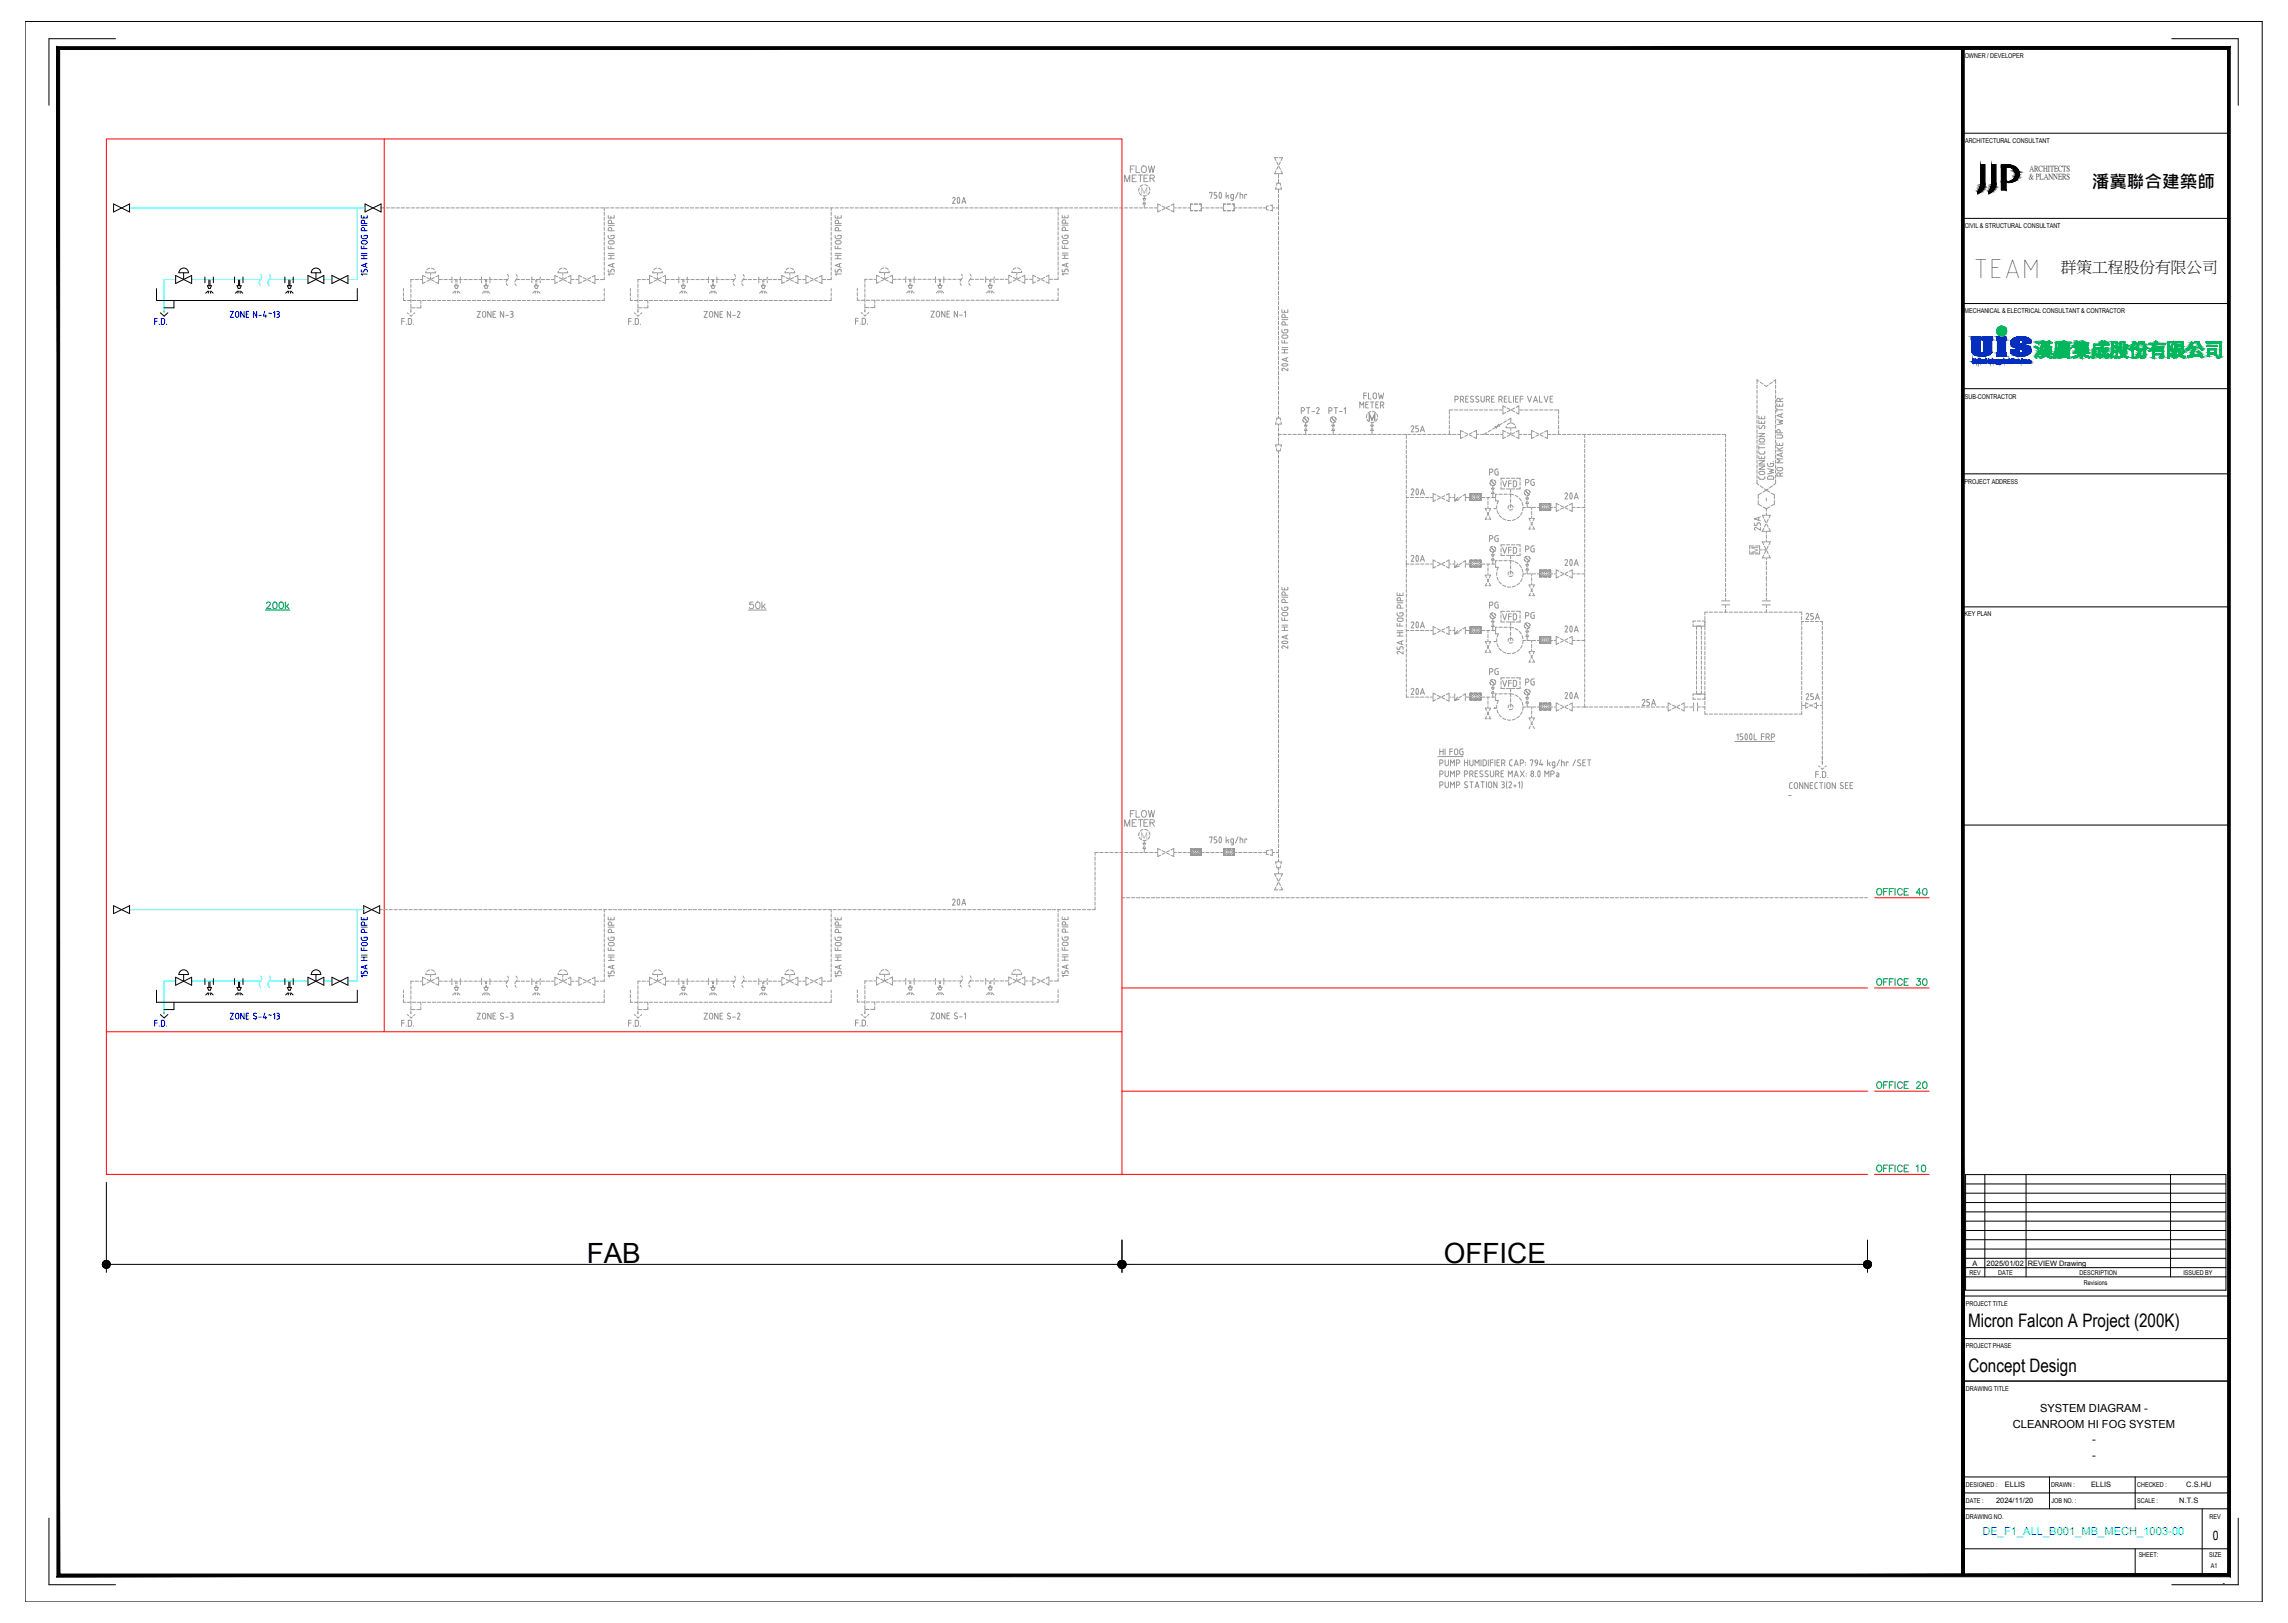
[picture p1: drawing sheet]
<svg xmlns="http://www.w3.org/2000/svg" width="860mm" height="610mm" viewBox="0 0 860 610" stroke-linecap="round" stroke-linejoin="round" font-family="sans-serif">
<defs><g id="words">
<text font-size="10.7" x="741.6" y="104.5">TEAM</text>
<g font-size="10.5">
<text x="220.5" y="474.7">FAB</text>
<text x="542.7" y="474.5">OFFICE</text>
</g>
<g font-size="7.9" fill="#989898">
<text x="355.2" y="78.7">20A</text>
<text x="527.8" y="188">20A</text>
<text x="585.6" y="189.8">20A</text>
<text x="527.8" y="213.1">20A</text>
<text x="585.6" y="214.8">20A</text>
<text x="527.8" y="238.1">20A</text>
<text x="585.6" y="239.9">20A</text>
<text x="527.8" y="263.2">20A</text>
</g>
<g font-size="7.5" fill="#989898">
<text x="585.6" y="264.6">20A</text>
<text x="355.2" y="342.2">20A</text>
</g>
<g font-size="7">
<text x="739.8" y="498.6">Micron Falcon A Project (200K)</text>
<text x="740" y="515.6">Concept Design</text>
</g>
<text font-size="6.6" x="786.3" y="70.6">潘冀聯合建築師</text>
<text font-size="5.9" x="774.7" y="102.4">群策工程股份有限公司</text>
<g font-size="5.7" fill="#989898">
<text x="423.7" y="66">FLOW</text>
<text x="421.6" y="69.5">METER</text>
<text x="529.2" y="163.7">25A</text>
<text x="558.8" y="179.9">PG</text>
<text x="572.2" y="183.8">PG</text>
<text x="563.7" y="234.2">VFD</text>
<text x="563.7" y="259.3">VFD</text>
<text x="677.7" y="264.2">25A</text>
<text x="421.6" y="311.9">METER</text>
<text x="423.7" y="308.3">FLOW</text>
</g>
<g font-size="5.7" fill="#009525">
<text x="704.1" y="337.6">OFFICE 40</text>
<text x="704.1" y="371.5">OFFICE 30</text>
<text x="704.1" y="410.3">OFFICE 20</text>
<text x="704.1" y="441.7">OFFICE 10</text>
</g>
<g font-size="5.3" fill="#989898">
<text x="509.8" y="154.5">METER</text>
<text x="511.5" y="151">FLOW</text>
<text x="487.9" y="156.6">PT-2</text>
<text x="498.1" y="156.6">PT-1</text>
<text x="563.7" y="184.1">VFD</text>
<text x="667.5" y="181.3" transform="rotate(-90 667.5 181.3)">DWG.</text>
<text x="671" y="180.3" transform="rotate(-90 671 180.3)">RO MAKE UP WATER</text>
<text x="662.5" y="200.4" transform="rotate(-90 662.5 200.4)">25A</text>
<text x="558.8" y="204.6">PG</text>
<text x="563.7" y="209.2">VFD</text>
<text x="572.2" y="208.5">PG</text>
<text x="558.8" y="229.7">PG</text>
<text x="572.2" y="233.5">PG</text>
<text x="677.7" y="233.9">25A</text>
<text x="558.8" y="254.7">PG</text>
<text x="572.2" y="258.6">PG</text>
<text x="615.9" y="266.3">25A</text>
</g>
<text font-size="4.9" x="831.8" y="578.8">0</text>
<g font-size="4.2">
<text x="766.9" y="530.5">SYSTEM DIAGRAM -</text>
<text x="756.6" y="536.5">CLEANROOM HI FOG SYSTEM</text>
<text x="786.4" y="542.5">-</text>
<text x="786.4" y="548.5">-</text>
</g>
<text font-size="4.2" fill="#007fff" x="745.2" y="576.8">DE_F1_ALL_B001_MB_MECH_1003-00</text>
<g font-size="3.7" fill="#989898">
<text x="428.6" y="73">M</text>
<text x="428.6" y="315.2">M</text>
</g>
<text font-size="3.5" fill="#989898" x="660.9" y="208.2" transform="rotate(-90 660.9 208.2)">M</text>
<text font-size="3.5" x="835.6" y="596">-</text>
<g font-size="2.9">
<text x="762.9" y="64.4">ARCHITECTS</text>
<text x="762.7" y="67.3">&amp; PLANNERS</text>
</g>
<g font-size="2.8">
<text x="741.4" y="475.8">A</text>
<text x="746.8" y="475.8">2025/01/02</text>
<text x="762.2" y="475.6">REVIEW Drawing</text>
<text x="753.7" y="558.9">ELLIS</text>
<text x="786" y="558.9">ELLIS</text>
<text x="821.8" y="558.9">C.S.HU</text>
<text x="750.3" y="564.7">2024/11/20</text>
<text x="819.2" y="564.8">N.T.S</text>
</g>
<text font-size="2.6" fill="#989898" x="671" y="300.2">-</text>
<g font-size="2.5">
<text x="738.5" y="21.9">OWNER / DEVELOPER</text>
<text x="738.7" y="53.6">ARCHITECTURAL CONSULTANT</text>
<text x="738.5" y="85.6">CIVIL &amp; STRUCTURAL CONSULTANT</text>
<text x="738.5" y="117.8">MECHANICAL &amp; ELECTRICAL CONSULTANT &amp; CONTRACTOR</text>
<text x="738.6" y="149.9">SUB-CONTRACTOR</text>
<text x="738.5" y="182">PROJECT ADDRESS</text>
<text x="738.5" y="231.6">KEY PLAN</text>
<text x="740.3" y="479.1">REV</text>
<text x="751.1" y="479.1">DATE</text>
<text x="781.8" y="479.1">DESCRIPTION</text>
<text x="820.7" y="479.1">ISSUED BY</text>
<text x="783.3" y="483">Revisions</text>
<text x="739" y="490.7">PROJECT TITLE</text>
<text x="739" y="506.7">PROJECT PHASE</text>
<text x="739" y="522.6">DRAWING TITLE</text>
<text x="739" y="559">DESIGNED :</text>
<text x="771" y="559">DRAWN :</text>
<text x="803.3" y="559">CHECKED :</text>
<text x="739" y="564.9">DATE :</text>
<text x="771.2" y="564.9">JOB NO. :</text>
<text x="803.3" y="564.9">SCALE :</text>
<text x="739" y="570.7">DRAWING NO.</text>
<text x="830.6" y="570.7">REV</text>
<text x="803.9" y="585.2">SHEET:</text>
<text x="830.5" y="585.2">SIZE</text>
<text x="831.1" y="589.1">A1</text>
</g>
</g></defs>
<g fill="none" stroke="#989898" stroke-width=".38">
<path d="M480.3 59.3h-1.2l.5 1M480.9 59.3h1.2l-.5 1M143.2 78.1h1.4M145.2 78.1h1.2M147.1 78.1h1.2M148.9 78.1h1.3M150.8 78.1h1.2M152.7 78.1h1.2M154.5 78.1h1.3M156.4 78.1h1.3M158.3 78.1h1.2M160.2 78.1h1.2"/>
<path d="M162 78.1h1.3M163.9 78.1h1.3M165.8 78.1h1.2M167.7 78.1h1.2M169.5 78.1h1.3M171.4 78.1h1.3M173.3 78.1h1.3M175.2 78.1h1.2M177.1 78.1h1.2M178.9 78.1h1.3M180.8 78.1h1.3M182.7 78.1h1.2"/>
<path d="M184.6 78.1h1.2M186.4 78.1h1.3M188.3 78.1h1.3M190.2 78.1h1.2M192.1 78.1h1.2M193.9 78.1h1.3M195.8 78.1h1.2M197.7 78.1h1.2M199.5 78.1h1.3M201.4 78.1h1.3M203.3 78.1h1.2M205.2 78.1h1.2"/>
<path d="M207 78.1h1.3M208.9 78.1h1.3M210.8 78.1h1.2M212.7 78.1h1.2M214.5 78.1h1.3M216.4 78.1h1.3M218.3 78.1h1.3M220.2 78.1h1.2M222.1 78.1h1.2M223.9 78.1h1.3M225.8 78.1h1.3M227.1 78.1v1"/>
<path d="M227.1 79.7v1.3M227.7 78.1h1.2M229.6 78.1h1.2M231.4 78.1h1.3M233.3 78.1h1.3M235.2 78.1h1.2M237.1 78.1h1.2M238.9 78.1h1.3M240.8 78.1h1.2M242.7 78.1h1.2M244.5 78.1h1.3M246.4 78.1h1.3"/>
<path d="M248.3 78.1h1.2M250.2 78.1h1.2M252 78.1h1.3M253.9 78.1h1.3M255.8 78.1h1.2M257.7 78.1h1.2M259.5 78.1h1.3M261.4 78.1h1.3M263.3 78.1h1.3M265.2 78.1h1.2M267.1 78.1h1.2M268.9 78.1h1.3"/>
<path d="M270.8 78.1h1.3M272.7 78.1h1.2M274.6 78.1h1.2M276.4 78.1h1.3M278.3 78.1h1.3M280.2 78.1h1.2M282.1 78.1h1.2M283.9 78.1h1.3M285.8 78.1h1.2M287.7 78.1h1.2M289.5 78.1h1.3M291.4 78.1h1.3"/>
<path d="M293.3 78.1h1.2M295.2 78.1h1.2M297 78.1h1.3M298.9 78.1h1.3M300.8 78.1h1.2M302.7 78.1h1.2M304.5 78.1h1.3M306.4 78.1h1.3M308.3 78.1h1.3M310.2 78.1h1.2M312.1 78.1h1.2M312.4 78.1v1"/>
<path d="M312.4 79.7v1.3M313.9 78.1h1.3M315.8 78.1h1.3M317.7 78.1h1.2M319.6 78.1h1.2M321.4 78.1h1.3M323.3 78.1h1.3M325.2 78.1h1.2M327.1 78.1h1.2M328.9 78.1h1.3M330.8 78.1h1.2M332.7 78.1h1.2"/>
<path d="M334.5 78.1h1.3M336.4 78.1h1.3M338.3 78.1h1.2M340.2 78.1h1.2M342 78.1h1.3M343.9 78.1h1.3M345.8 78.1h1.2M347.7 78.1h1.2M349.5 78.1h1.3M351.4 78.1h1.3M366.4 78.1h1.3M368.3 78.1h1.3"/>
<path d="M370.2 78.1h1.2M372.1 78.1h1.2M373.9 78.1h1.3M375.8 78.1h1.2M377.7 78.1h1.2M379.5 78.1h1.3M381.4 78.1h1.3M383.3 78.1h1.2M385.2 78.1h1.2M387 78.1h1.3M388.9 78.1h1.3M390.8 78.1h1.2"/>
<path d="M392.7 78.1h1.2M394.6 78.1h1.2M396.4 78.1l1.3-.1v1M397.7 79.6v1.3M398.3 78.1h1.3M400.2 78.1h1.2M402.1 78.1h1.2M403.9 78.1h1.3M405.8 78.1h1.3M407.7 78.1h1.2M409.6 78.1h1.2M411.4 78.1h1.3"/>
<path d="M413.3 78.1h1.3M415.2 78.1h1.2M417.1 78.1h1.2M418.9 78.1h1.3M420.8 78.1h1.2M422.7 78.1h1.2M424.5 78.1h1.3M426.4 78.1h1.3M428.3 70.6l-.2 1.3M428.3 72.5l.8 .8M428.3 78.1h1.2M430 75.9l-.3 .8h.9l-.3-.8"/>
<path d="M430 75.3l-.3-.7h.9l-.3 .7M430.1 73.6v1M430.1 76.7v1.4M430.2 78.1h1.2M430.9 73.5l-1.2 .1M431.9 70.3l.4 1.2M432 78.1h1.3M432.2 72.1l-.7 1.1M433.9 78.1h1.3M435.2 78.5v1.2l1.1-.6M436.3 77.2l-1.1-.5v1.1M436.8 77.5l1.2 .5"/>
<path d="M438 78.3l-1.2 .6M438.5 78.3l1.1 .6M439.6 77.5l-1.1 .5M440.2 77.2l1-.5v1.1M441.2 78.1h1M441.2 78.5v1.2l-1-.6M442.8 78.1h1.3M444.7 78.1h1.2M446.6 78.1h.9M447.5 78.3v.9h.8M448.3 76.7h-.8v1M448.9 79.2h1.3"/>
<path d="M448.9 76.7h1.3M450.8 76.7h.8v1M451.6 78.1h1M451.6 78.3v.9h-.8M453.2 78.1h1.3M454.6 72.5v-.2h1.1l-.5 2.2M455.1 78.1h1.2M457 78.1h1.2M457.3 72.3h-.9v1h.8l.2 .5M457.4 73.8v.2M457.4 74l-.2 .4-.8 .1M458.4 72.4h.5"/>
<path d="M458.5 72.4a1.31 1.31 0 0 0 .3 2.1l.1-.1M458.8 78.1h1.1M458.9 72.4l.3 .8-.3 1.2M459.9 78.3v.9h.8M460.7 76.7h-.8v1M460.9 72.3v2.2M461.3 79.2h1.3M461.3 76.7h1.3M461.4 73.6l.5 .9M461.9 73.3l-1 .5M462.6 74.1l.1-.9 1-.1v1.8l-.4 .4M462.7 74.1l.2 .4h.8"/>
<path d="M462.8 75.3h.4M463.2 76.7h.7v1M463.9 78.1h1.1M463.9 78.3v.9h-.7M465.4 72.3l-1 2.2M465.6 78.1h1.3M466.2 73.1l.9 .1 .1 1.3M466.2 72.3v2.2M467.5 78.1h1.2M468.7 73.3v-.2h-.8v1.4M469.4 78.1h1.2M471.2 78.1h1.3"/>
<path d="M473.1 78.1h1.3M475 78.1h1.1M476.8 77.4l-.7 .1v1.3l.7 .1M477.5 77.2l.8-.2v.8M478.3 78.1h.8M478.3 78.5v.7l-.8-.1M479.6 64.2l-.5 1.1h1.2M479.7 70.3l-.2 .8h.8M479.7 78.1h.9M479.8 69.7l.2-.8h1.2l.2 .8M479.9 60.9l.6 1.1M480.5 62.6l-.6 1.1"/>
<path d="M480.6 65.3v1.4M480.6 67.4v1.5M480.6 71.1v1.3M480.6 73.1v1.2M480.6 74.9v1.3M480.6 76.8v2.1M480.6 79.5v1.3M480.7 62.6l.6 1.1M481.3 60.9l-.6 1.1M481.5 70.3l.2 .8h-.8M481.6 64.2l.5 1.1h-1.2M227.1 81.6v1.2"/>
<path d="M227.1 83.5v1.2M227.1 85.3v1.3M227.1 87.2v1.3M227.1 89.1v1.2M227.1 91v1.2M227.1 92.8v1.3M227.1 94.7v1.3M227.1 96.6v1.3M227.1 98.5v1.2M228.6 92.5v1h2.3M228.6 88.5l.1 .8 .6 .4M228.6 81v.9h2.3v-.9"/>
<path d="M228.6 97.2h2.3M228.6 96h2.3M228.6 95.2h2.3M228.6 84.7h2.3M229.3 89.7h1M229.6 88.8v-.3h1.3v.8l-.6 .4M229.6 81.2v.7M229.6 92.5v1M229.6 96v1.2M229.9 86.7v-.6a.64 .64 0 0 0-.6-.6 .64 .64 0 0 0-.7 .6v.6h2.3M229.9 84v-.7a.64 .64 0 0 0-.6-.6 .64 .64 0 0 0-.7 .6v.7h2.3M230.3 90.5h-1a.61 .61 0 0 0-.6 .6 .61 .61 0 0 0 .6 .6h1"/>
<path d="M230.3 99.2v1M230.3 90.5a.61 .61 0 0 1 .6 .6 .61 .61 0 0 1-.6 .6M230.9 99l-2.3 .7 2.3 .8M312.4 81.6v1.2M312.4 83.5v1.2M312.4 85.3v1.3M312.4 87.2v1.3M312.4 89.1v1.2M312.4 91v1.2M312.4 92.8v1.3M312.4 94.7v1.3M312.4 96.6v1.3"/>
<path d="M312.4 98.5v1.2M313.9 92.5v1h2.3M313.9 88.5l.1 .8 .6 .4M313.9 81v.9h2.3v-.9M313.9 97.2h2.3M313.9 96h2.3M313.9 95.2h2.3M313.9 84.7h2.3M314.2 90.6l1.4-.1a.64 .64 0 0 1 .6 .6 .64 .64 0 0 1-.6 .6l-1.4-.2zM314.6 89.7h1M314.9 88.8v-.3h1.3v.8l-.6 .4M314.9 81.2v.7"/>
<path d="M314.9 92.5v1M314.9 96v1.2M315.2 86.7v-.6a.64 .64 0 0 0-.6-.6 .64 .64 0 0 0-.7 .6v.6h2.3M315.2 84v-.7a.64 .64 0 0 0-.6-.6 .64 .64 0 0 0-.7 .6v.7h2.3M315.6 99.2v1M316.2 99l-2.3 .7 2.3 .8M397.7 81.5v1.2M397.7 83.4v1.2M397.7 85.2v1.3M397.7 87.1v1.3M397.7 89v1.2M397.7 90.9v1.2"/>
<path d="M397.7 92.7v1.3M397.7 94.6v1.3M397.7 96.5v1.2M397.7 98.4v1.2M399.3 92.4v1h2.2M399.3 88.4l.1 .8 .5 .4M399.3 80.9v1h2.2v-1M399.3 97.1h2.2M399.3 95.9h2.2M399.3 95.1h2.2M399.3 84.6h2.2M399.9 90.4h1a.61 .61 0 0 1 .6 .6 .61 .61 0 0 1-.6 .6h-1"/>
<path d="M399.9 89.6h1M399.9 90.4a.61 .61 0 0 0-.6 .6 .61 .61 0 0 0 .6 .6M400.2 88.8v-.4h1.3v.8l-.6 .4M400.2 81.1v.8M400.2 92.4v1M400.2 95.9v1.2M400.5 86.6v-.6a.64 .64 0 0 0-.6-.6 .64 .64 0 0 0-.6 .6v.6h2.2M400.5 83.9v-.7a.64 .64 0 0 0-.6-.6 .64 .64 0 0 0-.6 .7v.6h2.2M400.9 99.1v1M401.5 98.9l-2.2 .7 2.2 .8M480.6 81.4v1.2M480.6 83.3v1.2"/>
<path d="M480.6 85.2v1.2M480.6 87v1.3M480.6 88.9v1.3M480.6 90.7v1.3M480.6 92.7v1.2M480.6 94.5v1.3M480.6 96.4v1.2M480.6 98.3v1.2M151.7 111.9v1h.8M151.7 108.4v1M151.7 110.1v1.2M152 119.7h-1v2.2"/>
<path d="M153.1 117.5l.5 .5M153.1 112.9h1.3M154 119.7h-.5v2.2h.8l.5-.7M154 118.4l.5 .4 .5-.4M154.1 119.7l.5 .2 .2 .5M154.5 115.7h1.5M154.5 106.8v1.2M154.5 108.7v1.2M154.5 110.5v1.2M154.5 112.4v1.3M154.5 114.3v1.2M154.5 116.1v1.1"/>
<path d="M155 112.9h1.3M155.4 105.1h-.9v1.1M155.9 117.5l-.4 .5M156.1 105.1h1.2M156.9 112.9h1.2l.1 1.1M157.9 105.1h1M158.2 114.6v1.1h-1.5M158.8 112.9h1.2M158.9 105.4v1.1l1-.5M159.9 104l-1-.5v1.2M160.2 101.9l-.2 .6h1.6M160.5 104.3l1.1 .6"/>
<path d="M160.6 112.9h1.3M161.6 100.8l-1.1 .6M161.6 105.2l-1.1 .5M161.9 102.5v.9M161.9 104.1v1M162.2 100.8l1 .6M162.2 105.2l1.1 .5M162.5 112.9h1.3M163.3 104.3l-1.1 .6M163.6 101.9l.1 .6h-1.5M163.8 104l1.1-.5v1.2M164.4 112.9h1.2"/>
<path d="M164.9 105.1h1.4M164.9 105.4v1.1l-1.1-.5M166.3 112.9h1.2M166.9 105.1h1.2M168.1 112.9h1.3M168.8 105.1h1.2M169.9 104.1v.8M169.9 105.5v.8M170 112.9h1.3M170.7 105.1h1.2M170.8 107.4h1.5l-.4 1h-.6zM171 109.4l-.8 .8"/>
<path d="M171.3 109.4l-.2 .8M171.4 105.3v.7M171.4 106.7v.7M171.8 105.3v.7M171.8 106.7v.7M171.8 109.4l.2 .8M171.9 112.9h1.2M172.2 109.4l.8 .8M172.5 105.1h1.3M173 104.1v.8M173 105.5v.8M173.8 112.9h1.2"/>
<path d="M174.4 105.1h1.3M175.6 112.9h1.3M176.3 105.1h1.2M177.5 112.9h1.3M178.2 105.1h1.2M179.4 117h1.2l-1.2 2.3h1.2M179.4 112.9h1.3M180 105.1h1.3M181 104.1v.8M181 105.5v.8M181.3 112.9h1.2M181.3 118.6l.1-.9a.61 .61 0 0 1 .6-.7 .61 .61 0 0 1 .6 .7v.9"/>
<path d="M181.4 118.6a.61 .61 0 0 0 .6 .6 .61 .61 0 0 0 .6-.6M181.9 105.1h1.3M181.9 107.4h1.6l-.5 1h-.6zM182.1 109.4l-.8 .8M182.4 109.4l-.2 .8M182.5 105.3v.7M182.5 106.7v.7M182.9 105.3v.7M182.9 106.7v.7M183 109.4l.2 .8M183.2 112.9h1.2M183.3 109.4l.8 .8"/>
<path d="M183.8 105.1h1.2M184.2 104.1v.8M184.2 105.5v.8M184.6 117v2.3l-1.3-2.3v2.3M185 112.9h1.3M185.3 118.1h.8M185.7 105.1h1.2M186.3 117h-1v2.3h1M186.9 112.9h1.3M187.5 105.1h1.3M188.8 112.9h1.2M189.3 117v2.3l-1.2-2.3v2.3"/>
<path d="M189.4 105.1h1.4M190.1 118.5h1M190.3 106.6l.5 .7M190.7 112.9h1.2M190.8 103.2l.3 .7M191.1 104.5l-.8 1.5M191.8 117l1 .3v.5l-.4 .2M192.1 118.1h.2M192.4 118l.4 .3v.7l-1 .3M192.5 112.9h1.3M193.6 106.6l.4 .7M194 103.2l.4 .7"/>
<path d="M194.1 105.1h1.3M194.4 104.5l-.9 1.5M194.4 112.9h1.3M195.9 105.1h1.3M196.3 112.9h1.2M197.9 105.1h1.2M198.1 112.9h1.3M199.7 105.1h1.2M199.9 104.1v.8M199.9 105.5v.8M200 112.9h1.3M200.9 107.4h1.5l-.5 1h-.6z"/>
<path d="M201 109.4l-.8 .8M201.4 109.4l-.2 .8M201.4 105.3v.7M201.4 106.7v.7M201.6 105.1h1.2M201.8 105.3v.7M201.8 106.7v.7M201.9 112.9h1.2M201.9 109.4l.2 .8M202.2 109.4l.8 .8M203.1 104.1v.8M203.1 105.5v.8"/>
<path d="M203.5 105.1h1.2M203.8 112.9h1.2M205.3 105.1h1.3M205.6 112.9h1.3M207.2 105.1h1.3M207.5 112.9h1.3M208.6 105.4v1.1l1-.5M209.4 112.9h1.2M209.6 104l-1-.5v1.2M209.9 101.9l-.1 .6h1.5M210.2 104.3l1.1 .6M211.3 100.8l-1.1 .6"/>
<path d="M211.3 112.9h1.2M211.3 105.2l-1.1 .5M211.6 102.5v.9M211.6 104.1v1M211.9 105.2l1.1 .5M211.9 100.8l1.1 .6M213 104.3l-1.1 .6M213.1 112.9h1.3M213.3 101.9l.1 .6h-1.5M213.6 104l1-.5v1.2M214.6 105.1h1.2M214.6 105.4v1.1l-1-.5"/>
<path d="M215 112.9h1.3M216.4 105.1h1.2M216.9 112.9h1.2M217.6 105.4v1.1l1.1-.5M218.7 104l-1.1-.5v1.2M218.8 112.9h1.2M219.2 104.3l1.2 .6M220.4 105.2l-1.2 .5M220.6 112.9h1.3M220.9 105.2l1.1 .5M222 104.3l-1.1 .6M222.5 112.9h1.3"/>
<path d="M222.6 104l1-.5v1.2M223.6 105.1h1.5M223.6 105.4v1.1l-1-.5M224.4 112.9h1.3M227.1 104.1v1h-1.4M227.1 111.9v1h-.8M227.1 100.4v1.2M227.1 102.2v1.2M227.1 108.4v1M227.1 110.1v1.2M228.6 101.3v.9h1l.2-.8 .6-.2 .4 .2 .1 .8M230.9 103h-2.3l.5 .4"/>
<path d="M237 111.9v1h.8M237 108.4v1M237 110.1v1.2M237.3 119.7h-1v2.2M238.4 117.5l.5 .5M238.4 112.9h1.3M239.4 119.7l.6 .4v1.4l-.4 .4h-.8v-2.2h.5M239.4 118.4l.4 .4 .5-.4M239.8 106.8v1.2M239.8 108.7v1.2M239.8 110.5v1.2M239.8 112.4v1.3"/>
<path d="M239.8 114.3v1.2M239.8 116.1v1.1M239.8 115.7h1.5M240.3 112.9h1.3M240.7 105.1h-.9v1.1M241.2 117.5l-.4 .5M241.4 105.1h1.2M242.2 112.9h1.2M243.2 105.1h1M243.5 114.6v1.1h-1.5M243.5 112.9v1.1M244.1 112.9h1.2"/>
<path d="M244.2 105.4v1.1l1-.5M245.2 104l-1-.5v1.2M245.5 101.9l-.1 .6h1.5M245.8 104.3l1.1 .6M245.9 112.9h1.3M246.9 100.8l-1.1 .6M246.9 105.2l-1.1 .5M247.2 102.5v.9M247.2 104.1v1M247.5 105.2l1.1 .5M247.5 100.8l1.1 .6M247.8 112.9h1.3"/>
<path d="M248.6 104.3l-1.1 .6M248.9 101.9l.1 .6h-1.5M249.2 104l1-.5v1.2M249.7 112.9h1.2M250.2 105.1h1.4M250.2 105.4v1.1l-1-.5M251.6 112.9h1.2M252.2 105.1h1.3M253.4 112.9h1.3M254.1 105.1h1.2M255.2 104.1v.8M255.2 105.5v.8"/>
<path d="M255.3 112.9h1.3M256 105.1h1.2M256.1 107.4h1.5l-.4 1h-.6zM256.3 109.4l-.8 .8M256.6 109.4l-.2 .8M256.7 105.3v.7M256.7 106.7v.7M257.1 105.3v.7M257.1 106.7v.7M257.1 109.4l.2 .8M257.2 112.9h1.3M257.5 109.4l.8 .8"/>
<path d="M257.8 105.1h1.3M258.3 104.1v.8M258.3 105.5v.8M259.1 112.9h1.2M259.7 105.1h1.3M261 112.9h1.2M261.6 105.1h1.2M262.8 112.9h1.3M263.5 105.1h1.2M264.7 117h1.2l-1.2 2.3h1.2M264.7 112.9h1.3M265.3 105.1h1.3"/>
<path d="M266.3 104.1v.8M266.3 105.5v.8M266.6 112.9h1.2M266.6 117.7v.9M266.7 117.7a.61 .61 0 0 1 .6-.7 .61 .61 0 0 1 .6 .7v.9M266.7 118.6a.61 .61 0 0 0 .6 .6 .61 .61 0 0 0 .6-.6M267.2 107.4h1.6l-.5 1h-.6zM267.2 105.1h1.3M267.4 109.4l-.8 .8M267.7 109.4l-.1 .8M267.8 105.3v.7M267.8 106.7v.7"/>
<path d="M268.2 105.3v.7M268.2 106.7v.7M268.3 109.4l.2 .8M268.5 112.9h1.2M268.6 109.4l.8 .8M269.1 105.1h1.2M269.5 104.1v.8M269.5 105.5v.8M269.9 117v2.3l-1.3-2.3v2.3M270.3 112.9h1.3M270.7 118.1h.7M271 105.1h1.2"/>
<path d="M271.6 117h-.9v2.3h.9M272.2 112.9h1.3M272.8 105.1h1.3M274.1 112.9h1.2M274.6 117v2.3l-1.2-2.3v2.3M274.7 105.1h1.4M275.4 118.5h1M275.7 106.6l.4 .7M276 112.9h1.2M276.1 103.2l.4 .7M276.4 104.5l-.8 1.5M277.2 117.4a.51 .51 0 0 1 .6-.3 .51 .51 0 0 1 .3 .7"/>
<path d="M277.8 112.9h1.3M278.1 117.8l-1 1.5h1.1M278.9 106.6l.5 .7M279.4 103.2l.3 .7M279.4 105.1h1.3M279.7 104.5l-.8 1.5M279.7 112.9h1.3M281.3 105.1h1.2M281.6 112.9h1.2M283.2 105.1h1.2M283.4 112.9h1.3M285 105.1h1.3"/>
<path d="M285.2 104.1v.8M285.2 105.5v.8M285.3 112.9h1.3M286.2 107.4h1.5l-.5 1h-.6zM286.3 109.4l-.8 .8M286.7 109.4l-.2 .8M286.7 105.3v.7M286.7 106.7v.7M286.9 105.1h1.2M287.1 105.3v.7M287.1 106.7v.7M287.2 109.4l.2 .8"/>
<path d="M287.2 112.9h1.2M287.5 109.4l.8 .8M288.4 104.1v.8M288.4 105.5v.8M288.8 105.1h1.2M289.1 112.9h1.3M290.6 105.1h1.3M290.9 112.9h1.3M292.5 105.1h1.3M292.8 112.9h1.3M293.9 105.4v1.1l1.1-.5M294.7 112.9h1.2"/>
<path d="M295 104l-1.1-.5v1.2M295.2 101.9l-.1 .6h1.5M295.5 104.3l1.1 .6M296.6 100.8l-1.1 .6M296.6 112.9h1.2M296.6 105.2l-1.1 .5M296.9 102.5v.9M296.9 104.1v1M297.2 105.2l1.1 .5M297.2 100.8l1.1 .6M298.3 104.3l-1.1 .6M298.5 112.9h1.2"/>
<path d="M298.6 101.9l.1 .6h-1.5M298.9 104l1-.5v1.2M299.9 105.1h1.2M299.9 105.4v1.1l-1-.5M300.3 112.9h1.3M301.7 105.1h1.3M302.2 112.9h1.3M303 105.4v1.1l1-.5M304 104l-1-.5v1.2M304.1 112.9h1.2M304.5 104.3l1.2 .6M305.7 105.2l-1.2 .5"/>
<path d="M306 112.9h1.2M306.2 105.2l1.1 .5M307.3 104.3l-1.1 .6M307.8 112.9h1.3M307.9 104l1-.5v1.2M308.9 105.1h1.5M308.9 105.4v1.1l-1-.5M309.7 112.9h1.3M312.4 100.4v1.2M312.4 102.2v1.2M312.4 104.1v1h-1.4M312.4 108.4v1"/>
<path d="M312.4 110.1v1.2M312.4 111.9v1h-.8M313.9 101.3v.9h1v-.5M315.7 101.2l-.5 .1-.2 .4M315.7 101.2l.4 .2 .1 .8M316.2 103h-2.3l.5 .4M322.3 111.8v1h.9M322.3 108.3v1M322.3 110v1.2M322.6 119.6h-1v2.3M323.8 117.5l.4 .4M323.8 112.8h1.2"/>
<path d="M324.6 119.6h-.5v2.3h.5M324.7 119.6l.6 .4 .1 1.2M324.7 118.3l.4 .4 .5-.4M325.1 106.7v1.2M325.1 108.6v1.2M325.1 110.4v1.3M325.1 112.3v1.3M325.1 114.2v1.2M325.1 116.1v1.1M325.1 115.6h1.6M325.7 112.8h1.2M326 105h-.9v1.1"/>
<path d="M326.6 117.5l-.5 .4M326.7 105h1.2M327.5 112.8h1.3v1.1M328.5 105h1M328.8 114.5v1.1h-1.5M329.4 112.8h1.3M329.5 105.3v1.2l1-.6M330.5 104l-1-.6v1.2M330.8 101.8l-.1 .6h1.5M331.1 104.3l1.1 .5M331.3 112.8h1.2M332.2 100.7l-1.1 .6"/>
<path d="M332.2 105.1l-1.1 .5M332.5 102.4v1M332.5 104v1M332.8 105.1l1.1 .5M332.8 100.7l1.1 .6M333.1 112.8h1.3M333.9 104.3l-1.1 .5M334.2 101.8l.1 .6h-1.5M334.5 104l1-.6v1.2M335 112.8h1.3M335.5 105h1.4M335.5 105.3v1.2l-1-.6"/>
<path d="M336.9 112.8h1.2M337.5 105h1.3M338.8 112.8h1.2M339.4 105h1.2M340.5 104v.8M340.5 105.4v.8M340.6 112.8h1.3M341.3 105h1.2M341.4 107.3h1.6l-.5 1h-.6zM341.6 109.3l-.8 .8M341.9 109.3l-.2 .8M342 105.2v.7"/>
<path d="M342 106.6v.7M342.4 105.2v.7M342.4 106.6v.7M342.5 109.3l.2 .8M342.5 112.8h1.3M342.8 109.3l.8 .8M343.1 105h1.3M343.6 104v.8M343.6 105.4v.8M344.4 112.8h1.2M345 105h1.3M346.3 112.8h1.2"/>
<path d="M346.9 105h1.2M348.1 112.8h1.3M348.8 105h1.2M350 117h1.2l-1.2 2.2h1.2M350 112.8h1.3M350.7 105h1.2M351.6 104v.8M351.6 105.4v.8M351.9 112.8h1.2M351.9 118.6l.1-1a.61 .61 0 0 1 .6-.6 .61 .61 0 0 1 .6 .6v1M352 118.5a.61 .61 0 0 0 .6 .7 .61 .61 0 0 0 .6-.7M352.5 105h1.3"/>
<path d="M352.6 107.3h1.5l-.5 1h-.6zM352.7 109.3l-.8 .8M353.1 109.3l-.2 .8M353.1 105.2v.7M353.1 106.6v.7M353.5 105.2v.7M353.5 106.6v.7M353.6 109.3l.2 .8M353.8 112.8h1.2M353.9 109.3l.8 .8M354.4 105h1.3M354.8 104v.8"/>
<path d="M354.8 105.4v.8M355.2 117v2.2l-1.2-2.2v2.2M355.6 112.8h1.3M356 118h.7M356.3 105h1.2M357 117h-1v2.2h1M357.5 112.8h1.3M358.2 105h1.2M359.4 112.8h1.2M359.9 117v2.2l-1.2-2.2v2.2M360 105h1.4M360.7 118.4h1"/>
<path d="M361 106.5l.4 .7M361.3 112.8h1.2M361.4 103.1l.4 .7M361.7 104.4l-.8 1.5M362.5 117.5l.5-.5v2.2M363.2 112.8h1.2M364.2 106.5l.5 .7M364.7 103.1l.3 .7M364.7 105h1.3M365 104.4l-.8 1.5M365 112.8h1.3M366.6 105h1.2"/>
<path d="M366.9 112.8h1.3M368.5 105h1.2M368.8 112.8h1.2M370.3 105h1.3M370.5 104v.8M370.5 105.4v.8M370.7 112.8h1.2M371.5 107.3h1.5l-.4 1h-.7zM371.6 109.3l-.8 .8M372 109.3l-.2 .8M372.1 105.2v.7M372.1 106.6v.7"/>
<path d="M372.2 105h1.3M372.4 105.2v.7M372.4 106.6v.7M372.5 109.3l.2 .8M372.5 112.8h1.3M372.8 109.3l.8 .8M373.7 104v.8M373.7 105.4v.8M374.1 105h1.3M374.4 112.8h1.3M375.9 105h1.3M376.3 112.8h1.2"/>
<path d="M377.9 105h1.2M378.1 112.8h1.3M379.2 105.3v1.2l1.1-.6M380 112.8h1.3M380.3 104l-1.1-.6v1.2M380.5 101.8l-.1 .6h1.5M380.8 104.3l1.1 .5M381.9 112.8h1.2M381.9 100.7l-1 .6M381.9 105.1l-1.1 .5M382.2 102.4v1M382.2 104v1"/>
<path d="M382.5 100.7l1.1 .6M382.5 105.1l1.1 .5M383.6 104.3l-1.1 .5M383.8 112.8h1.2M383.9 101.8l.1 .6h-1.5M384.2 104l1-.6v1.2M385.2 105h1.2M385.2 105.3v1.2l-1-.6M385.6 112.8h1.3M387 105h1.3M387.5 112.8h1.3M388.3 105.3v1.2l1-.6"/>
<path d="M389.3 104l-1-.6v1.2M389.4 112.8h1.2M389.9 104.3l1.1 .5M391 105.1l-1.1 .5M391.3 112.8h1.2M391.5 105.1l1.2 .5M392.7 104.3l-1.2 .5M393.1 112.8h1.3M393.2 104l1.1-.6v1.2M394.3 105h1.4M394.3 105.3v1.2l-1.1-.6M395 112.8h1.3"/>
<path d="M397.7 100.3v1.2M397.7 102.1v1.3M397.7 104v1h-1.4M397.7 108.3v1M397.7 110v1.2M397.7 111.8v1h-.8M400.8 101.1l.7 .3v.7M400.8 101.1l-.4 .3-.2 .7h-.9v-.9M401.5 102.9h-2.2l.5 .5M480.6 100.1v1.3M480.6 102v1.3M480.6 103.9v1.2"/>
<path d="M480.6 105.8v1.2M480.6 107.6v1.3M480.6 109.5v1.3M480.6 111.4v1.2M480.6 113.3v1.2M480.6 115.1v1.3M480.6 117v1.3M480.6 118.9v1.2M481.9 116.4v1h2.2v-1M482.8 116.6v.8M483.1 119.4v-.6a.61 .61 0 0 0-.6-.7 .61 .61 0 0 0-.6 .7v.6h2.2M151 120.7h1"/>
<path d="M152.7 121.8v.1M154.7 120.4v.9M155.5 121.8v.1M236.3 120.7h1M238 121.8v.1M240.8 121.8v.1M321.6 120.6h1M323.3 121.7v.2M325.4 121.2l-.2 .5-.5 .2M326.1 121.7v.2M480.6 120.8v1.2M480.6 122.6v1.3"/>
<path d="M480.6 124.5v1.3M480.6 126.4v1.3M480.6 128.3v1.2M480.6 130.2v1.2M480.6 132v1.3M480.6 133.9v1.3M480.6 135.7v1.3M480.6 137.7v1.2M480.6 139.5v1.3M481.9 124.5l.6 .6 1.2-.1 .4-.5M481.9 121.5a.61 .61 0 0 1 .6-.7 .61 .61 0 0 1 .6 .7M481.9 127.9v1h2.2"/>
<path d="M481.9 121.5v.6h2.2M481.9 123.9v.6M481.9 132.6h2.2M481.9 131.4h2.2M481.9 130.6h2.2M481.9 120.1h2.2M482 136.9l-.1 .1a1.25 1.25 0 0 0 2.2 0l-.1-.1M482 136.9l1.2-.3 .8 .3M482 126.1l1.5-.2a.61 .61 0 0 1 .6 .6 .61 .61 0 0 1-.6 .6l-1.5-.2zM482.6 138.4a.5 .5 0 0 0-.7 .3 .5 .5 0 0 0 .4 .7M482.8 124.2v-.3h1.3v.6M482.8 127.9v1"/>
<path d="M482.8 131.4v1.2M483.1 121.5v.6M483.5 134.6v1.1M484.1 138.4v1l-1.5-.9M484.1 134.4l-2.2 .7 2.2 .8M479.7 158.6l-.2 .8h.8M479.8 157.9l.2-.8h1.2l.2 .8M480.6 141.4v1.2M480.6 143.3v1.2M480.6 145.1v1.3M480.6 147v1.3M480.6 148.9v1.2"/>
<path d="M480.6 150.8v1.2M480.6 152.6v1.3M480.6 154.5v1.3M480.6 156.4v.7M480.6 159.4v.8M481.5 158.6l.2 .8h-.8M489.7 157.7l.6 1M491.7 158.2l-.9 .6v1M500.1 157.7l.6 1M502.1 158.2l-.9 .6v1M513.9 155.8l-.2 1.2M513.9 157.6l.8 .9"/>
<path d="M514.7 155.3l1 2.4 1.1-2.4v2.8l-.1-2.2-1 2.2-.9-2.2-.1 2.2zM515.7 158.8v1M516.5 158.6l-1.2 .1M517.5 155.5l.3 1.2M517.8 157.3l-.8 1M544.8 156.2v1.2M544.8 158.1v1.2M544.8 159.9v1.3M546.1 154.1h-1.3v1.5M546.8 154.1h1.2M546.9 150.2l.7-.1a.61 .61 0 0 0 .6-.6 .61 .61 0 0 0-.6-.6h-.7v2.3M548.6 154.1h1.3"/>
<path d="M549 150.2l.6-.1a.61 .61 0 0 0 .6-.6 .61 .61 0 0 0-.6-.6h-.6v2.3M549.7 150.2l.5 1M550.5 154.1h1.3M551 149.9h.7M552 148.9h-1v2.3h1M552.4 154.1h1.2M552.7 150.9l.8 .3M553 149.9l.7 .3M553.2 148.9l-.5 .4 .3 .5M553.2 148.9l.7 .1M553.7 150.2l.2 .5-.4 .4M554.3 154.1h1.2"/>
<path d="M555 149.9l.7 .3M555.2 148.9l-.5 .4 .3 .5M555.2 148.9l.7 .1M555.7 150.2a.61 .61 0 0 1 0 .9 .61 .61 0 0 1-1-.2M556.1 154.1h1.3M556.7 148.9v1.6M556.8 150.5a.61 .61 0 0 0 .6 .6 .61 .61 0 0 0 .6-.6M557.9 148.9v1.6M558 154.1h1.3M558.7 150.2l.7-.1a.61 .61 0 0 0 .6-.6 .61 .61 0 0 0-.7-.6h-.6v2.3M559.5 150.2l.5 1M559.9 154.1h1.2"/>
<path d="M560.7 149.9h.8M561.7 148.9h-1v2.3h1M561.7 154.1h1.3M563.4 150.2h.7M563.6 154.1h1.4M564.1 148.9h-.7v2.3M564.1 148.9a.61 .61 0 0 1 .6 .6 .61 .61 0 0 1-.6 .6M564.2 150.2l.5 1M564.7 159.1l-1.2 .7M565 154.4v1.2l1-.5M565.5 149.9h.7M566 153.1l-1-.5v1.1"/>
<path d="M566.3 158.1l-1.1 .7M566.4 148.9h-.9v2.3h.9M566.5 153.4l1.2 .5M566.8 157.8l1.1-.6v1.8M567.2 148.9v2.3h1M567.6 159l-1 .6M567.7 154.2l-1.2 .6M568.2 154.2l1.1 .6M568.3 159l1 .6M568.9 148.9v2.3M569.3 153.4l-1.1 .5M569.7 149.9h.8"/>
<path d="M569.9 153.1l1-.5v1.1M570.7 148.9h-1v2.3h1M570.9 154.4v1.2l-1-.5M570.9 154.1h1.6M571.4 149.9h1.1M572.5 148.9h-1.1v2.3M573.1 154.1h1.3M574.2 148.9l.8 2.3 .7-2.3M575 154.1h1.2M576.4 151.2l.8-2.3 .8 2.3M576.7 150.5h1.1M576.9 154.1h1.2"/>
<path d="M578.7 148.9v2.3h1M578.7 154.1h1.3M580.5 148.9l.7 2.3 .7-2.3M580.6 154.1h1.3M582.5 154.1h1.2M582.7 149.9h.8M583.7 148.9h-1v2.3h1M584.4 154.1h1.5v1.5M585.9 156.2v1.2M585.9 158.1v1.2M585.9 159.9v1.3M660.5 144.7v1.3"/>
<path d="M660.5 146.6v1.3M660.5 148.5v1.2M660.5 150.4v1.2M660.5 152.3v1.2M660.5 154.1v1.2M660.5 156v1.3M660.5 157.8v1.3M660.5 159.8v1.2M661.1 158.1v1h2.3v-1M661.1 156.4v1h2.3v-1M661.2 143.2l-.7-.5v1.4M661.3 160l-.2 .6"/>
<path d="M661.7 143.6l1 .7M662.2 156.6v.8M662.2 158.4v.7M663.2 144.7l.8 .5 .7-.5M666.2 143.6l-1 .7M666.7 143.2l.8-.5v1.4M667.5 144.7v1.3M667.5 146.6v1.3M479.8 168.6l.2 .8h1.2l.2-.8M480.3 167.2h-.8l.2 .8M480.6 160.8v1.2M480.6 162.7v1.2"/>
<path d="M480.6 164.5v1.3M480.6 166.4v.8M480.6 169.4v1M480.6 171.1v1.2M480.6 172.9v1.3M480.6 174.8v1.3M480.6 176.7v1.2M480.6 178.5v1.3M480.6 163.3h1.1M480.9 167.2h.8l-.2 .8M482.3 163.3h1.3M484.2 163.3h1.2"/>
<path d="M486.1 163.3h1.2M487.9 163.3h1.3M489.8 163.3h1.3M490.7 160.5l-.4-.7h1l-.3 .7M490.7 161.1l-.4 .7h1l-.3-.7M490.8 161.8v1.5M491.7 163.3h1.2M493.6 163.3h1.2M495.4 163.3h1.3M497.3 163.3h1.2M499.2 163.3h1.3M501 160.5l-.3-.7h1l-.4 .7"/>
<path d="M501 161.1l-.3 .7h1l-.4-.7M501 163.3h1.3M501.2 161.8v1.5M502.9 163.3h1.3M504.8 163.3h1.2M506.7 163.3h1.2M508.5 163.3h1.3M510.4 163.3h1.3M512.3 163.3h1.3M514.2 163.3h1.2M515.6 160.5l-.3-.7h.9l-.3 .7M515.6 161.1l-.3 .7h.9l-.3-.7"/>
<path d="M515.7 161.8v1.5M516.1 163.3h1.2M517.9 163.3h1.3M519.8 163.3h1.3M521.7 163.3h1.2M523.6 163.3h1.2M525.4 163.3h1.3M528.6 165.5v1.2M528.6 167.3v1.3M528.6 169.2v1.3M528.6 171.1v1.2M528.6 173v1.2"/>
<path d="M528.6 174.8v1.3M528.6 176.7v1.3M528.6 178.6v1.2M538.6 163.3h1.2M540.4 163.3h1.3M542.3 163.3h1.2M544.2 163.3h1.3M544.8 161.8v1.5M546 163.3h1.3M547.9 163.3h1.1M549 163.6v1.2l1.1-.5M550.1 162.3l-1.1-.5v1.2"/>
<path d="M550.6 162.6l1.1 .5M551.7 163.4l-1.1 .6M552.3 163.4l1.1 .6M553.4 162.6l-1.1 .5M554 162.3l1-.5v1.2M555 163.3h.9M555 163.6v1.2l-1-.5M558.4 163.3h1.3M558.9 162.6l-1.1 .7h-1.3M560.3 163.3h1.2M560.5 161.6l-1 .6M562 160.3l.5 .6 .8-1.4 .4 .6z"/>
<path d="M562.2 163.3h1.2M562.3 160.6l-1.2 .7M564 163.3h1M565 163.6v1.2l1-.5M566 162.3l-1-.5v1.2M566.2 160.2v.6h1.4M566.5 162.6l1.2 .5M567.7 163.4l-1.2 .6M567.9 160.8v.9M567.9 162.3v1M568.2 163.4l1.1 .6M569.3 162.6l-1.1 .5"/>
<path d="M569.6 160.1l.2 .7h-1.5M569.9 162.3l1-.5v1.2M570.9 163.3h1.2M570.9 163.6v1.2l-1-.5M572.7 163.3h1.2M574.6 163.3h1.1M575.7 163.6v1.2l1-.5M576.7 162.3l-1-.5v1.2M577.3 162.6l1.1 .5M578.4 163.4l-1.1 .6M579 163.4l1.1 .6M580.1 162.6l-1.1 .5"/>
<path d="M580.7 162.3l1-.5v1.2M581.7 163.6v1.2l-1-.5M581.7 163.3h1.3M583.6 163.3h1.3M585.5 163.3h1.2M585.9 161.8v1.5M587.4 163.3h1.2M589.3 163.3h1.2M591.1 163.3h1.3M593 163.3h1.3M594.9 163.3h1.2M595.7 163.3v1.2"/>
<path d="M595.7 165.1v1.3M595.7 167v1.2M595.7 168.9v1.2M595.7 170.8v1.2M595.7 172.6v1.2M595.7 174.5v1.3M595.7 176.3v1.3M595.7 178.3v1.2M596.8 163.3h1.2M598.6 163.3h1.3M600.5 163.3h1.3M602.4 163.3h1.2"/>
<path d="M604.3 163.3h1.2M606.1 163.3h1.3M608 163.3h1.2M609.9 163.3h1.2M611.7 163.3h1.3M613.6 163.3h1.3M615.5 163.3h1.2M617.4 163.3h1.2M619.2 163.3h1.3M621.1 163.3h1.3M623 163.3h1.2M624.9 163.3h1.2"/>
<path d="M626.7 163.3h1.3M628.6 163.3h1.3M630.5 163.3h1.2M632.4 163.3h1.2M634.3 163.3h1.2M636.1 163.3h1.3M638 163.3h1.3M639.9 163.3h1.2M641.8 163.3h1.2M643.6 163.3h1.3M645.5 163.3h1.3M647.4 163.3h1.3v.9"/>
<path d="M648.7 164.9v1.2M648.7 166.7v1.3M648.7 168.6v1.3M648.7 170.5v1.2M648.7 172.4v1.2M648.7 174.2v1.3M648.7 176.1v1.3M648.7 178v1.2M648.7 179.9v1.2M660.5 161.6v1.3M660.5 163.5v1.2M660.5 165.4v1.2"/>
<path d="M660.5 167.2v1.3M660.5 169.1v1.3M660.5 171v1.2M660.5 172.9v1.2M660.5 174.7v1.3M660.5 176.6v1.3M660.5 178.5v1.2M661.1 179.1a.7 .7 0 0 0 .6 1M661.1 175.1h2.3l-2.3 1.3h2.3M661.1 173.1h2.3l-2.3 1.3h2.3M661.1 171.4v1h2.3v-1M661.1 169.6l.1 .7 .5 .3h1.5l.2-.5"/>
<path d="M661.1 162.9h2.3l-2.3 1.2h2.3M661.1 167.6v1.3M661.1 168.3h2.3M661.1 166.9h2.3M661.2 160.6l.4 .5 .5-.3M661.8 166.1h1M661.8 177.1a.61 .61 0 0 0-.6 .6 .61 .61 0 0 0 .6 .6M662.8 164.9h-1a.61 .61 0 0 0-.6 .6 .61 .61 0 0 0 .6 .6M662.8 164.9a.61 .61 0 0 1 .6 .6 .61 .61 0 0 1-.6 .6M663.4 169.6v.5M663.4 160.4l-.6-.5-.7 1M663.4 160.4l-.2 .7"/>
<path d="M480.6 180.4v1.3M480.6 182.3v1.2M480.6 184.2v1.2M480.6 186v1.3M480.6 187.9v1.3M480.6 189.8v1.2M480.6 191.7v1.2M480.6 193.5v1.3M480.6 195.4v1.3M480.6 197.3v1.3M480.6 199.2v1.2M528.6 189.8v1.3"/>
<path d="M528.6 191.7v1.2M528.6 193.6v1.2M528.6 195.4v1.3M528.6 197.3v1.3M528.6 199.2v1.2M540.3 186.3l1.1 .5M541.4 187.1l-1.1 .6M542 187.1l1.1 .6M543.1 186.3l-1.1 .5M543.7 186l1-.5v1.2M544.7 187.3v1.2l-1-.6M544.7 187h.8"/>
<path d="M546.1 187h.7M546.8 185.7v1M546.8 187.3v.9M547.8 187.6l-1 .6M547.9 187l-1.1 1.2M548.5 187.8l-1.7 .4M549.4 186.6l-1.1 .7M549.9 186.3l.9-.6v1M550.8 187.3v.9M550.8 187h1.8M552.6 186l.9 .8M552.6 187.1v1h.8"/>
<path d="M552.6 187.8l.3 .3M552.6 186.9l1.2 1.2M552.9 185.5l-.3 .2M553.1 185.5l1 1.1M553.4 185.5h-.8v1M553.5 186.8l-.9 .8M553.7 185.5l-1.1 1.1M553.9 187.3l.8 .8M554 185.5l1 1.1M554 185.5h1.3M554 188.1h1.3M554.1 187l-1 1.1"/>
<path d="M554.6 187l1 1.1M554.7 185.5l-.8 .8M554.9 185.5l.7 .7M555 187l-1 1.1M555.4 187l1.1 1.1M555.5 187.4l-.7 .7M555.6 185.5l-1.1 1.1M555.7 188.1l1-1v1M555.8 185.5l.9 1M555.9 185.5h.8v1M555.9 188.1h.8M556 186.7l.7 .7"/>
<path d="M556.5 185.5l-1.1 1.1M556.7 187h1.5M556.7 186.3l-.7 .6M556.7 188l-.1 .1M558.8 194.3l-.5 .8h.7M558.8 187h1.3M559 191.1h-.7l.5 .9M559.1 192.6l.5 1.1M559.3 187v.8M559.3 188.4v1.3M559.3 190.3v.8M559.6 191.1h.8l-.5 .9"/>
<path d="M559.6 192.6l-.5 1.1M559.9 194.3l.5 .8h-.8M560.1 181.4l.5 1M560.7 187h1.5M561 184.2l-.4-.7h1.1l-.4 .7M561 184.8l-.4 .7h1.1l-.4-.7M561.2 185.5v1.5M561.7 191.1h.1M562.1 181.9l-.9 .6v1M562.2 187.3v.9h1l-.4 1.2M562.2 185.7v1M562.6 190v1.3"/>
<path d="M562.8 191.9l.4 1.2M563.5 193.6l.9 .9M564.9 194.8l1.1 .6M566.6 195.6l1.2 .1M567.4 189.9l-.5 .6 .1 .6M567.8 185.7v1.2M567.8 187.6v1.2M567.8 189.4v1.3M568 189.8l.5 .3 .3 .6M568.6 191.3l-.7 .4-.5-.2M569.6 186.2l1.1 .6M569.7 195.2l-1.2 .4"/>
<path d="M571.1 187.3l.8 1M571.2 194.1l-1 .8M572.2 192.5l-.6 1.1M572.2 188.8l.3 1.3M573 185.1l.6 .9M573.5 190.7h-1l-.1 1.2M573.9 187.9l-.3-.7h1l-.4 .7M573.9 188.5l-.3 .7h1l-.4-.7M574.1 189.2v1.5M574.2 190.7h1.2M575 185.7l-.9 .5v1M575.2 197.9l-.4 .9h.7"/>
<path d="M575.5 194.8h-.7l.4 .9M575.5 196.3l.6 1.1M575.8 190.7v.8M575.8 192.1v1.3M575.8 194v.8M576 190.7h1.3M576.1 196.3l-.6 1.1M576.1 194.8h.7l-.5 .9M576.3 197.9l.5 .9h-.7M577.9 190.7h1l1.1 1.1M578.9 190.8v1h.7M578.9 189.7l.8 .8-.8 .7"/>
<path d="M578.9 191.5l.2 .3M579.1 189.3l-.2 .2M579.3 189.3l1 1M579.6 189.3h-.7v.9M580 189.3l-1.1 1.1M580.1 191l.8 .8M580.3 190.7l-1.1 1.1M580.8 190.7l1 1.1M580.8 189.3l-.7 .7M581.1 189.3l.6 .6M581.2 190.7l-1 1.1h1.3M581.5 189.3h-1.3l1 1"/>
<path d="M581.6 190.7l1.1 1.1M581.7 191.1l-.6 .7M581.8 189.3l-1.1 1M582 189.3l.9 .8M582.1 191.8h.8M582.1 189.3h.8M582.2 190.4l.7 .6M582.7 189.3l-1.1 1M582.9 189.9l-.7 .7M582.9 190.8l-1 1M595.7 180.1v1.3M595.7 191.4v1.2"/>
<path d="M595.7 193.2v1.3M595.7 195.1v1.3M595.7 197v1.2M595.7 198.9v1.2M648.7 181.7v1.3M648.7 183.6v1.3M648.7 185.5v1.3M648.7 187.4v1.2M648.7 189.3v1.2M648.7 191.1v1.2M648.7 193v1.3M648.7 194.8v1.3"/>
<path d="M648.7 196.8v1.2M648.7 198.6v1.3M660.5 180.4v1.3l.7 .6M660.9 188.1v1.4l1.3 .7M661.7 182.6l1 .8M662.2 185.3l-1.3 .7v1.4M662.7 190.5l1.3 .7M663.2 183.7l.8 .5M664 187.2v1M664 191.2v.9M664 184.2l1.2 .7M664 184.2l-1.3 .7"/>
<path d="M664.1 197l.6 1.1M664.3 193.7h1.2l-.5 1M664.7 195.3l-.6 1.1M664.7 183.7l-.7 .5M665 198.6l.5 1.1h-1.2M665.2 190.5l-1.2 .7M665.8 185.3l1.2 .7v1.4M666.2 182.6l-1 .8M667 188.1v1.4l-1.2 .7M480.6 201.1v1.2M480.6 202.9v1.3M480.6 204.8v1.3"/>
<path d="M480.6 206.7v1.2M480.6 208.6v1.2M480.6 210.4v1.3M480.6 212.3v1.3M480.6 214.2v1.2M480.6 216.1v1.2M480.6 217.9v1.3M480.6 219.8v1.3M528.6 201.1v1.2M528.6 202.9v1.3M528.6 215.7v1.3M528.6 217.6v1.2"/>
<path d="M528.6 219.5v1.3M540.3 211.3l1.1 .6M541.4 212.1l-1.1 .6M542 212.1l1.1 .6M543.1 211.3l-1.1 .6M543.7 211l1-.5v1.2M544.7 212.3v1.2l-1-.5M544.7 212h.8M546.1 212h.7M546.8 210.7v1M546.8 212.3v.9M547.8 212.7l-1 .5"/>
<path d="M547.9 211.9l-1.1 1.3M548.5 212.8l-1.7 .4M549.4 211.7l-1.1 .6M549.9 211.3l.9-.6v1M550.8 212.3v.9M550.8 212h1.8M552.6 212.1v.9h.8M552.6 211l.9 .8-.9 .7M552.6 212.8l.3 .2M552.6 211.9l1.2 1.1M552.9 210.6l-.3 .2M553.1 210.6l1 1"/>
<path d="M553.4 210.6h-.8v.9M553.7 210.6l-1.1 1.1M553.9 212.3l.8 .7M554 210.6l1 1M554 210.6h1.3M554 213h1.3M554.1 212l-1 1M554.6 212l1 1M554.7 210.6l-.8 .7M554.9 210.6l.7 .6M555 212l-1 1M555.4 212l1.1 1"/>
<path d="M555.5 212.4l-.7 .6M555.6 210.6l-1.1 1M555.7 213l1-.9v.9h-.8M555.8 210.6l.9 .9v-.9h-.8M556 211.7l.7 .6M556.5 210.6l-1.1 1M556.7 212h1.5M556.7 211.2l-.7 .7M558.8 219.2l-.5 .9h.7M558.8 212h1.3M559 216.1h-.7l.5 .9M559.1 217.6l.5 1.1"/>
<path d="M559.3 212v.8M559.3 213.4v1.3M559.3 215.3v.8M559.6 216.1h.8l-.5 .9M559.6 217.6l-.5 1.1M559.9 219.2l.5 .9h-.8M560.1 206.4l.5 .9M560.7 212h1.5M560.7 205.9l.9 1M561 209.2l-.4-.7h1.1l-.4 .7M561 209.7l-.4 .8h1.1l-.4-.8M561.2 210.5v1.5"/>
<path d="M562.1 207l-.9 .5v1M562.2 212.3v.9h1l-.4 1.2M562.2 210.7v1M562.6 215v1.3M562.8 216.9l.4 1.1M563.5 218.6l.9 .9M564.9 219.9l1.1 .5M567.4 214.9l-.5 .6 .1 .6M567.8 210.7v1.2M567.8 212.5v1.3M567.8 214.4v1.4M568 214.8l.5 .3 .3 .7"/>
<path d="M568.6 216.4l-.7 .3-.5-.1M569.6 211.2l1.1 .7M571.1 212.3l.8 1M571.2 219.1l-1 .8M572.2 217.5l-.6 1.1M572.2 213.9l.3 1.1M573 210.1l.6 1M573.5 215.7h-1l-.1 1.2M573.6 209.7l.9 .9M573.9 212.9l-.3-.7h1l-.4 .7M573.9 213.5l-.3 .7h1l-.4-.7M574.1 214.2v1.5h1.3"/>
<path d="M575 210.6l-.9 .6v1M575.5 219.8h-.7l.4 .9M575.8 215.7v.8M575.8 217.2v1.2M575.8 219v.8M576 215.7h1.2M576.1 219.8h.7l-.5 .9M577.9 215.7h1l1.1 1.1M578.9 215.8v1h.7M578.9 216.5l.2 .3M578.9 214.7l.8 .8M579.1 214.3l-.2 .1"/>
<path d="M579.3 214.3l1 1M579.6 214.3h-.7v.9M579.7 215.5l-.8 .8M580 214.3l-1.1 1M580.1 216l.8 .8M580.3 215.7l-1.1 1.1M580.8 215.7l1 1.1M580.8 214.3l-.7 .7M581.1 214.3l.6 .7M581.2 215.7l-1 1.1h1.3M581.5 214.3h-1.3l1 1M581.6 215.7l1.1 1.1"/>
<path d="M581.7 216.1l-.6 .7M581.8 214.3l-1.1 1M582 214.3l.9 .9M582.1 214.3h.8M582.2 215.4l.7 .7M582.7 214.3l-1.1 1M582.9 216.7l-.8 .1M582.9 215l-.7 .6M582.9 215.8l-1 1M595.7 200.7v1.3M595.7 202.6v1.3M595.7 204.5v1.2"/>
<path d="M595.7 217.6v1.2M595.7 219.5v1.3M648.7 200.5v1.2M648.7 202.4v1.2M648.7 204.2v1.3M648.7 206.1v1.3M648.7 208v1.2M648.7 209.9v1.2M648.7 211.7v1.3M648.7 213.6v1.3M648.7 215.5v1.2M648.7 217.4v1.2"/>
<path d="M648.7 219.2v1.3M657.7 207v1.2h1.6M659.3 205.2h-1.6v1.2M659.9 205.2h1.5v1.2M661.4 206.7h1M661.4 207v1.2h-1.5M663 206.7h1M663 208.6l-.5 1.1h1.1M663.3 205.3l.5 1.1M663.6 203.7h-1.1l.5 1M663.8 207l-.5 1.1M664 201v1.3"/>
<path d="M664 202.9v.8M664 209.7v.7M664 211v1.3M664 212.9v1.3M664 214.8v1.2M664 216.6v1.9M664 219.1v1.2M664.1 207l.6 1.1M664.3 203.7h1.2l-.5 1M664.7 205.3l-.6 1.1M665 208.6l.5 1.1h-1.2M281.3 229.3h6.8"/>
<path d="M283.1 226.3h-1.2l-.1 1a.88 .88 0 0 1 1.3 0 .88 .88 0 0 1-.2 1.3 .88 .88 0 0 1-1.2-.3M284.4 226.4a.8 .8 0 0 1 1.2 .3l.1 .6a1.09 1.09 0 0 1-.7 1.5h-.2a1.55 1.55 0 0 1-.4-2.4zM286.4 226.3v2.5M286.9 227.8l.8 1M287.6 227.1l-1.2 1.2M480.6 221.7v1.2M480.6 223.5v1.3M480.6 225.4v1.3M480.6 227.3v1.2M480.6 229.2v1.2M480.6 231v1.3M480.6 232.9v1.3"/>
<path d="M480.6 234.8v1.2M480.6 236.7v1.2M480.6 238.6v1.2M481.9 228.8l.6 .6 1.2-.1 .4-.5M481.9 225.8a.61 .61 0 0 1 .6-.6 .61 .61 0 0 1 .6 .6M481.9 232.2v1h2.2M481.9 225.8v.6h2.2M481.9 220.7v1h2.2v-1M481.9 236.9h2.2M481.9 235.7h2.2M481.9 234.9h2.2M481.9 228.2v.6"/>
<path d="M481.9 224.4h2.2M482.5 231.4h1M482.5 231.4a.61 .61 0 0 1-.6-.6 .61 .61 0 0 1 .6-.6h1a.61 .61 0 0 1 .6 .6 .61 .61 0 0 1-.6 .6M482.8 228.5v-.3h1.3v.6M482.8 220.9v.8M482.8 232.2v1M482.8 235.7v1.2M483.1 223.7v-.7a.61 .61 0 0 0-.6-.6 .61 .61 0 0 0-.6 .6v.7h2.2M483.1 225.8v.6M483.5 238.9v1.1M484.1 238.7l-2.2 .7 2.2 .8M525.2 227.9v.6h2.2"/>
<path d="M525.2 225.2v.6h2.2M525.2 222.8v1h2.2v-1M525.2 226.6h2.2M525.2 227.9a.61 .61 0 0 1 .6-.6 .61 .61 0 0 1 .6 .6v.6M525.2 225.1a.61 .61 0 0 1 .6-.6 .61 .61 0 0 1 .6 .6v.7M526.2 223v.8M528.6 221.3v1.3M528.6 223.3v1.2M528.6 225.1v1.2M528.6 227v1.2M528.6 228.9v1.2M540.3 236.3l1.1 .5"/>
<path d="M541.4 237.1l-1.1 .6M542 237.1l1.1 .6M543.1 236.3l-1.1 .5M543.7 236l1-.5v1.2M544.7 237h.8M544.7 237.3v1.2l-1-.5M546.1 237h.7M546.8 235.7v1M546.8 237.3v.9M547.8 237.6l-1 .6M547.9 237l-1.1 1.2M548.5 237.8l-1.7 .4"/>
<path d="M549.4 236.7l-1.1 .6M549.9 236.3l.9-.6v1M550.8 237h1.8M550.8 237.3v.9M552.6 237.1v1h.8M552.6 237.9l.3 .2M552.6 236.9l1.2 1.2M552.6 236l.9 .8M552.9 235.6l-.3 .1M553.1 235.6l1 1M553.4 235.6h-.8v.9M553.5 236.8l-.9 .8"/>
<path d="M553.7 235.6l-1.1 1M553.9 237.3l.8 .8M554 235.6l1 1M554 238.1h1.3M554 235.6h1.3M554.1 237l-1 1.1M554.6 237l1 1.1M554.7 235.6l-.8 .7M554.9 235.6l.7 .6M555 237l-1 1.1M555.4 237l1.1 1.1M555.5 237.4l-.7 .7"/>
<path d="M555.6 235.6l-1.1 1M555.7 238.1l1-1v1M555.8 235.6l.9 .9M555.9 235.6h.8v.9M555.9 238.1h.8M556 236.7l.7 .6M556.5 235.6l-1.1 1M556.7 237h1.5M556.7 236.2l-.7 .7M556.7 238l-.1 .1M558.8 237h1.3M559.3 237v.8"/>
<path d="M559.3 238.4v1.3M560.1 231.4l.5 1M560.7 237h1.5M560.7 231l.9 .9M561 234.2l-.4-.7h1.1l-.4 .7M561 234.8l-.4 .7h1.1l-.4-.7M561.2 235.5v1.5M562.1 231.9l-.9 .6v1M562.2 237.3v.9h1l-.4 1.2M562.2 235.7v1M566.6 220.5l1.2 .1M567.4 239.9l-.5 .6 .1 .6"/>
<path d="M567.8 235.7v1.2M567.8 237.6v1.2M567.8 239.4v1.3M568 239.8l.5 .3 .3 .6M569.6 236.2l1.1 .7M569.7 220.2l-1.2 .3M571.1 237.3l.8 1M572.2 238.9l.3 1.2M573 235.1l.6 .9M573.6 234.7l.9 .9M573.9 237.9l-.3-.7h1l-.4 .7M573.9 238.4l-.3 .8h1l-.4-.8"/>
<path d="M574.1 239.2v1.5h1.3M575 235.7l-.9 .5v1M575.2 223l-.4 .8h.7M575.5 221.3l.6 1.1M576.1 221.3l-.6 1.1M576.3 223l.5 .8h-.7M578.9 239.8l.8 .7-.8 .7M579.1 239.3l-.2 .2M579.3 239.3l1 1M579.6 239.3h-.7v.9M580 239.3l-1.1 1.1M580.8 239.3l-.7 .7"/>
<path d="M581.1 239.3l.6 .6M581.5 239.3h-1.3l1 1M581.8 239.3l-1.1 1M582 239.3l.9 .8M582.1 239.3h.8M582.7 239.3l-1.1 1M582.9 239.9l-.7 .8M595.7 221.3v1.3M595.7 223.3v1.2M595.7 225.1v1.3M595.7 227v1.2M595.7 228.9v1.2"/>
<path d="M595.7 230.7v1.3M636.4 234.7v.6h1M637.4 233.4h-1v.7M637.7 236.5v-1.2h1.9v1.2M637.7 237.1v1.3M637.7 239v1.3M638 233.4h1.3M639.6 237.1v1.3M639.6 239v1.3M639.9 233.4h1v1.9h-1M640.9 231.7v1.3M640.9 235.5v1.2"/>
<path d="M640.9 237.3v1.3M640.9 239.2v1.3M641.9 230.1h-1v1M642.5 230.1h1.2M644.4 230.1h1.2M646.2 230.1h1.3M647.2 227.3h1.2M647.2 225.8h1.2M648.2 230.1h1.2M648.7 221.1v1.3M648.7 223v1.2M648.7 224.9v.9"/>
<path d="M648.7 227.3v1.1M648.7 229v1.1M649 227.3h1.2M649 225.8h1.2M650 230.1h1.2M651.9 230.1h1.2M653.7 230.1h1.3M655.6 230.1h1.3M657.5 230.1h1.3M659.4 230.1h1.2M661.3 230.1h1.2M662.5 227.3h1.1"/>
<path d="M662.5 225.8h1.1M663.1 230.1h1.3M664 221v1.2M664 222.8v1.3M664 224.7v1.1M664 227.3v1.1M664 229v1.1M664.3 227.3h1.2M664.3 225.8h1.2M665 230.1h1.3M666.9 230.1h1.2M668.8 230.1h1.2"/>
<path d="M670.6 230.1h1.3M672.5 230.1h1.3M674.4 230.1h1.2M677.3 235.5v1.2M677.3 237.3v1.3M677.3 239.2v1.3M685 235.4v1.2M685 237.3v1.2M685 239.1v1.3M480.6 240.4v1.3M480.6 242.3v1.3M480.6 244.2v1.2"/>
<path d="M480.6 246.1v1.2M480.6 247.9v1.3M480.6 249.8v1.3M480.6 251.7v1.2M480.6 253.6v1.2M480.6 255.4v1.3M480.6 257.3v1.3M480.6 259.2v1.2M481.9 241.2a1.44 1.44 0 0 1 2.2 .3 1.44 1.44 0 0 1-2.2-.3zM482.6 242.8a.5 .5 0 0 0-.7 .2 .5 .5 0 0 0 .4 .7M484.1 242.7v1l-1.5-.9M525.2 243.1v.9h1v-.5"/>
<path d="M525.2 245.3l.4 .5M526 244.8h-.5l-.3 .4M526.2 243.5l.3-.4 .5-.1 .5 .5M526.8 241v1M527.4 244.8v1l-1.5-1M527.4 240.8l-2.2 .7 2.2 .8M527.4 243.5v.5M528.6 240.1v1.3M528.6 242v1.2M528.6 243.9v1.2M528.6 245.7v1.3M528.6 247.6v1.3"/>
<path d="M528.6 249.5v1.2M528.6 251.4v1.2M528.6 253.2v1.3M558.8 244.2l-.5 .9h.7M559 241.1h-.7l.5 .9M559.1 242.6l.5 1.1M559.3 240.3v.8M559.6 241.1h.8l-.5 .9M559.6 242.6l-.5 1.1M559.9 244.2l.5 .9h-.8M560.1 256.4l.5 .9M560.7 256l.9 .9"/>
<path d="M561 259.2l-.4-.7h1.1l-.4 .7M561 259.8l-.4 .7h1.1l-.4-.7M561.7 241.1h.1M562.1 256.9l-.9 .6v1M562.6 240v1.3M562.8 241.9l.4 1.2M563.5 243.6l.9 .9M564.9 244.8l1.1 .6M566.6 245.6h1.2M568.6 241.3l-.5 .4-.7-.2M569.7 245.2l-1.2 .4M571.2 244.1l-1 .8"/>
<path d="M572.2 242.5l-.6 1.1M573.5 240.7h-1l-.1 1.2M573.6 259.7l.9 .9M575.2 248l-.4 .8h.7M575.5 244.8h-.7l.4 .9M575.5 246.3l.6 1.1M575.8 240.7v.8M575.8 242.1v1.3M575.8 244v.8M576 240.7h1.2M576.1 246.3l-.6 1.1M576.1 244.8h.7l-.5 .9"/>
<path d="M576.3 248l.5 .8h-.7M577.9 240.7h1l1.1 1.1M578.9 240.8v1h.7M578.9 241.5l.2 .3M580.1 241l.8 .8M580.3 240.7l-1.1 1.1M580.8 240.7l1 1.1M581.2 240.7l-1 1.1h1.3M581.6 240.7l1.1 1.1M581.7 241.1l-.6 .7M582.1 241.8h.8M582.2 240.4l.7 .6"/>
<path d="M582.9 240.9l-1 .9M595.7 242v1.2M595.7 243.9v1.2M595.7 245.7v1.3M595.7 247.6v1.3M595.7 249.5v1.2M595.7 251.4v1.2M595.7 253.2v1.3M595.7 255.1v1.3M637.7 240.9v1.3M637.7 242.8v1.2M637.7 244.7v1.2"/>
<path d="M637.7 246.5v1.3M637.7 248.4v1.3M637.7 250.3v1.2M637.7 252.2v1.2M637.7 254v1.3M637.7 255.9v1.3M637.7 257.8v1.2M637.7 259.7v1.1h1.9v-1.1M639.6 240.9v1.3M639.6 242.8v1.2M639.6 244.7v1.2M639.6 246.5v1.3"/>
<path d="M639.6 248.4v1.3M639.6 250.3v1.2M639.6 252.2v1.2M639.6 254v1.3M639.6 255.9v1.3M639.6 257.8v1.2M640.9 241.1v1.2M640.9 243v1.2M640.9 244.8v1.3M640.9 246.7v1.3M640.9 248.6v1.2M640.9 250.5v1.2"/>
<path d="M640.9 252.3v1.3M640.9 254.2v1.3M640.9 256.1v1.2M640.9 258v1.2M640.9 259.8v1.7M677.3 241.1v1.2M677.3 243v1.2M677.3 244.8v1.3M677.3 246.7v1.3M677.3 248.6v1.2M677.3 250.5v1.2M677.3 252.3v1.3"/>
<path d="M677.3 254.2v1.3M677.3 256.1v1.2M685 241v1.3M685 242.9v1.2M685 244.8v1.2M685 246.6v1.3M685 248.5v1.3M685 250.4v1.2M685 252.3v1.2M685 254.1v1.3M685 256v1.2M480.6 261.1v1.2"/>
<path d="M480.6 262.9v1.3M480.6 264.8v1.3M480.6 266.7v1.2M480.6 268.5v1.3M480.6 270.5v1.2M480.6 272.3v1.2M480.6 274.2v1.2M480.6 276v1.3M480.6 277.9v1.3M480.6 279.8v1.3M540.3 261.3l1.1 .6M541.4 262.1l-1.1 .6"/>
<path d="M542 262.1l1.1 .6M543.1 261.3l-1.1 .6M543.7 261l1-.5v1.2M544.7 262.3v1.2l-1-.5M544.7 262h.8M546.1 262h.7M546.8 260.8v.9M546.8 262.3v1M547.8 262.7l-1 .6M547.9 261.9l-1.1 1.4M548.5 262.8l-1.7 .5M549.4 261.6l-1.1 .7"/>
<path d="M549.9 261.3l.9-.5v.9M550.8 262.3v1M550.8 262h1.8M552.6 262.1v.9h.8M552.6 261.1l.9 .7-.9 .7M552.6 262.8l.3 .2M552.6 261.9l1.2 1.1M552.9 260.5l-.3 .3M553.1 260.5l1 1.1M553.4 260.5h-.8v1M553.7 260.5l-1.1 1.1M553.9 262.3l.8 .7"/>
<path d="M554 260.5l1 1.1M554 260.5h1.3M554 263h1.3M554.1 262l-1 1M554.6 262l1 1M554.7 260.5l-.8 .9M554.9 260.5l.7 .7M555 262l-1 1M555.4 262l1.1 1M555.5 262.4l-.7 .6M555.6 260.5l-1.1 1.1M555.8 260.5l.9 1v-1h-.8"/>
<path d="M556 261.7l.7 .7M556.5 260.5l-1.1 1.1M556.7 262h1.5M556.7 262.1v.9h-.8M556.7 261.2l-.7 .7M556.7 262.2l-1 .8M558.8 269.3l-.5 .8h.7M558.8 262h1.3M559 266.1h-.7l.5 .9M559.1 267.6l.5 1.1M559.3 262v.8M559.3 263.4v1.3"/>
<path d="M559.3 265.3v.8M559.6 266.1h.8l-.5 .9M559.6 267.6l-.5 1.1M559.9 269.3l.5 .8h-.8M560.7 262h1.5M561.2 260.5v1.5M561.7 266.1h.1M562.2 262.3v1h1l-.4 1.1M562.2 260.8v.9M562.6 265v1.3M562.8 266.9l.4 1.1M563.5 268.6l.9 .9"/>
<path d="M564.9 269.9l1.1 .5M566.6 270.5l1.2 .2M567.4 265l-.5 .5 .1 .6M567.8 260.7v1.2M567.8 262.5v1.3M567.8 264.4v1.4M568 264.8l.5 .3 .3 .7M568.6 266.3l-.7 .4-.5-.1M569.6 261.2l1.1 .7M569.7 270.2l-1.2 .3M571.1 262.3l.8 1M571.2 269.1l-1 .8"/>
<path d="M572.2 267.5l-.6 1.1M572.2 263.8l.3 1.3M573 260.1l.6 1M573.5 265.7h-1l-.1 1.2M573.9 262.9l-.3-.7h1l-.4 .7M573.9 263.5l-.3 .7h1l-.4-.7M574.1 264.2v1.5h1.3M575 260.6l-.9 .6v1M575.2 273l-.4 .8M575.5 269.8h-.7l.4 .9M575.5 271.3l.6 1.1M575.8 265.7v.8"/>
<path d="M575.8 267.2v1.2M575.8 269v.8M576 265.7h1.2M576.1 271.3l-.6 1.1M576.1 269.8h.7l-.5 .9M576.3 273l.5 .8M577.9 265.7h1l1.1 1.1M578.9 265.8v1h.7M578.9 266.6l.2 .2M578.9 264.7l.8 .8M579.1 264.3l-.2 .1M579.3 264.3l1 1"/>
<path d="M579.6 264.3h-.7v.9M579.7 265.5l-.8 .8M580 264.3l-1.1 1.1M580.1 266l.8 .8M580.3 265.8l-1.1 1M580.8 265.8l1 1M580.8 264.3l-.7 .7M581.1 264.3l.6 .7M581.2 265.8l-1 1h1.3M581.5 264.3h-1.3l1 1M581.6 265.8l1.1 1M581.7 266.1l-.6 .7"/>
<path d="M581.8 264.3l-1.1 1M581.9 266.8l1-1v1M582 264.3l.9 .9v-.9h-.8M582.1 266.8h.8M582.2 265.4l.7 .7M582.7 264.3l-1.1 1M582.9 265.7h.7M582.9 265l-.7 .6M582.9 266.7l-.1 .1M597.5 265.7h1.2M599.4 265.7h1.2M601.2 265.7h1.3"/>
<path d="M603.1 265.7h1.3M605 265.7h1.2M606.9 265.7h1.2M608.7 265.7h1.3M610.6 265.7h1.9M613.2 265.7h1.3M624.4 265.7h1.3M626.3 265.7h.8M627.1 266v1.2l1-.5M628.1 264.7l-1-.5v1.2M628.7 265l1.1 .5M629.8 265.8l-1.1 .6"/>
<path d="M630.4 265.8l1.1 .6M631.5 265l-1.1 .5M632.1 264.7l1-.5v1.2M633.1 265.7h1.4M633.1 266v1.2l-1-.5M635.2 265.7h1.4M636.4 262.1v.6h1M636.6 264.2v1.2M636.6 266v1.2M637.4 260.8h-1v.7M638 262.7h1.3M638.1 265.7h1.1"/>
<path d="M638.1 264.2v1.2M638.1 266v1.2M639.8 265.7h1.1M639.9 260.8h1M639.9 262.7h1M640.9 261.7v1.3M640.9 263.6v1.3M640.9 265.5v1.2M640.9 267.4v1h1M642.5 268.4h1.2M644.4 268.4h1.2M646.2 268.4h1.3"/>
<path d="M648.2 268.4h1.2M650 268.4h1.2M651.9 268.4h1.2M652.1 278.7h15M652.9 276.3l.5-.5v2.2M653.7 268.4h1.3M654.1 278h.5M655 275.8h-.9v1h.8l.2 .5v.4l-.5 .3M655.6 268.4h1.3M656.2 275.8a1.29 1.29 0 0 1 0 2.2l-.3-1.3zM657.5 268.4h1.3M657.9 275.9l.1-.1a1.29 1.29 0 0 1 0 2.2l-.1-.1"/>
<path d="M657.9 275.9l-.3 .8 .3 1.2M659.4 275.8v2.2h1M659.4 268.4h1.2M661.3 268.4h1.2M662.1 276.8h1M663.1 275.8h-1v2.2M663.1 268.4h1.3M663.9 277.1l.6-.1a.61 .61 0 0 0 .6-.6 .61 .61 0 0 0-.6-.6h-.6v2.2M664.6 277.1l.5 .9M665 268.4h1.3M665.8 277.1l.7-.1a.61 .61 0 0 0 .6-.6 .61 .61 0 0 0-.6-.6h-.7v2.2M666.9 268.4h1.2"/>
<path d="M668.8 268.4h1.2M670.6 268.4h1.3M672.5 268.4h1.3M674.4 268.4h1.2M677.3 267.4v1h-1M677.3 265.5v1.2M685 265.4v1.2M685 267.2v1.3M685 269.1v1.3M685 271v1.3M685 272.9v1.2M685 274.8v1.2"/>
<path d="M685 276.6v1.3M685 278.5v1.3M480.6 281.7v1.2M480.6 283.6v1.2M480.6 285.4v1.3M480.6 287.3v1.3M480.6 289.2v1.2M480.6 291.1v1.2M480.6 292.9v1.3M480.6 294.8v1.3M480.6 296.7v1.2M480.6 298.6v1.2"/>
<path d="M540.5 284.3h9.5M541.2 286.8h.7a.61 .61 0 0 0 .6-.6 .61 .61 0 0 0-.6-.6h-.7v2.2M541.2 290.9h.7a.61 .61 0 0 0 .6-.6 .61 .61 0 0 0-.6-.6h-.7v2.3M541.2 295.1l.7-.1a.61 .61 0 0 0 .6-.6 .61 .61 0 0 0-.6-.6h-.7v2.3M541.2 281.5v2.2M541.2 282.4h1.3M542.5 281.5v2.2M543.2 281.5v2.2M543.2 285.6v1.6M543.2 289.7v1.6M543.2 293.8v1.7M544.5 285.6v1.6a.61 .61 0 0 1-.6 .6 .61 .61 0 0 1-.7-.6"/>
<path d="M544.5 289.7v1.6a.61 .61 0 0 1-.6 .6 .61 .61 0 0 1-.7-.6M544.5 293.8v1.7a.61 .61 0 0 1-.6 .6 .61 .61 0 0 1-.7-.6M545 282.4h1M545.2 287.8v-2.2l.8 1.2 .7-1.2v2.2M545.2 292v-2.3l.8 1.2 .7-1.2v2.3M545.2 296.1v-2.3l.8 1.3 .7-1.3v2.3M546 281.5h-1v2.2M546.9 281.6h.9l.2 1.4a.64 .64 0 0 1-.6 .7 .64 .64 0 0 1-.7-.6zM547.5 286.8h.6a.61 .61 0 0 0 .7-.6 .61 .61 0 0 0-.7-.6h-.6v2.2M547.5 290.9h.6a.61 .61 0 0 0 .7-.6 .61 .61 0 0 0-.7-.6h-.6v2.3M547.5 295.1l.6-.1a.61 .61 0 0 0 .7-.6 .61 .61 0 0 0-.7-.6h-.6v2.3M549.6 282.4h.4v1.3h-.7"/>
<path d="M550 281.5h-.9l-.4 .6 .1 1.2 .6 .4M550.5 285.6v2.2M550.5 286.6h1.2M550.5 290.9h.6M550.7 294.8l.7 .3a.6 .6 0 0 1 0 1 .6 .6 0 0 1-.9-.3M551 293.8l.6 .1M551 293.8l-.5 .4 .3 .5M551.1 289.7h-.6v2.3M551.1 289.7a.61 .61 0 0 1 .7 .6 .61 .61 0 0 1-.7 .6M551.7 285.6v2.2M552.5 285.6v1.6a.61 .61 0 0 0 .6 .6 .61 .61 0 0 0 .6-.6v-1.6M552.5 290.9h.6a.61 .61 0 0 0 .6-.6 .61 .61 0 0 0-.6-.6h-.6v2.3"/>
<path d="M552.5 293.8h1.2M553.1 293.8v2.3M553.2 290.9l.5 1.1M554.5 287.8v-2.2l.7 1.2 .8-1.2v2.2M554.5 296.1l.7-2.3 .8 2.3M554.5 290.7h.7M554.7 295.5h1.1M555.5 289.7h-1v2.3h1M556.7 285.6v2.2M556.7 293.8h1.3M556.7 289.7l-.4 .6 .9 .7M556.7 289.7l.7 .1"/>
<path d="M557.2 291a.6 .6 0 0 1 0 1 .6 .6 0 0 1-.9-.3M557.3 293.8v2.3M557.5 285.6h.8l.4 .4v1.4l-.4 .4h-.8zM558.7 289.7l.7 .1M558.7 293.8v2.3M558.8 289.7l-.5 .6 .9 .7M559.2 291a.6 .6 0 0 1 0 1 .6 .6 0 0 1-.9-.3M559.5 285.6v2.2M559.5 294.5v1M559.5 294.4a.61 .61 0 0 1 .6-.6 .61 .61 0 0 1 .6 .6v1.1a.61 .61 0 0 1-.6 .6 .61 .61 0 0 1-.6-.6M560.2 286.6h1M560.2 289.7v1.6"/>
<path d="M561.2 285.6h-1v2.2M561.5 289.7v1.6a.61 .61 0 0 1-.6 .6 .61 .61 0 0 1-.6-.6M562 285.6v2.2M562.2 290.9h.7a.61 .61 0 0 0 .6-.6 .61 .61 0 0 0-.7-.6h-.6v2.3M562.7 293.8v2.3l-1.2-2.3v2.3M562.7 286.6h.8M563 290.9l.5 1.1M563.7 285.6h-1v2.2h1M564.2 290.7h.8M564.5 286.8h.6a.61 .61 0 0 0 .6-.6 .61 .61 0 0 0-.6-.6h-.6v2.2M564.5 293.8l.9 .3v.5l-.4 .2M564.7 294.8h.3"/>
<path d="M565 294.8l.4 .3v.7l-.9 .3M565.2 289.7h-1v2.3h1M565.2 286.8l.5 1M566.5 293.6l-.3 1.3 .3 1.4M567 292v-2.3l.7 1.2 .8-1.2v2.3M567.5 286.2v1.1M567.5 287.2a.7 .7 0 0 0 1 .6M567.7 293.8l.5 .3v.5M567.7 293.8l-.5 .4M568.1 294.6l-.9 1.5h1M568.5 285.6a.7 .7 0 0 0-1 .5M569 295.3h1"/>
<path d="M569.2 287.8l.8-2.2 .7 2.2M569.2 292l.8-2.3 .7 2.3M569.5 287.2h1M569.5 291.3h1M569.5 294.8v1.1M570.7 294.3l.5-.5v2.3M571.5 286.8h.6a.61 .61 0 0 0 .7-.6 .61 .61 0 0 0-.7-.6h-.6v2.2M571.5 289.7l1.5 2.3M572 293.6l.2 1.3-.2 1.4M573 289.7l-1.5 2.3M573.5 286.6v.1M573.5 287.5v.1"/>
<path d="M573.7 290.7v.1M573.7 291.6v.1M575.2 285.8v-.2h1l-.5 2.2M575.5 291.2a.54 .54 0 0 0 .5 .7 .54 .54 0 0 0 .5-.7M575.5 291.2l.5-.5 .5 .5M577.2 291.8v.2M578 286.8h-.5a.56 .56 0 0 1-.6-.5 .56 .56 0 0 1 .4-.6 .56 .56 0 0 1 .7 .4v1l-.8 .7M578.3 289.7a1.28 1.28 0 0 1 0 2.2l-.3-1.3zM579.2 285.6l-.5 1.7h1.3M579.6 286.8v1M580.7 292v-2.3l.8 1.2 .7-1.2v2.3M581.7 285.6v2.2"/>
<path d="M582.2 286.8l.5 1M582.7 286.6l-1 .5M583 290.9h.6a.61 .61 0 0 0 .6-.6 .61 .61 0 0 0-.6-.6h-.6v2.3M583.9 286.3h.6v1.8M584 286.3l-.4 .2v1.1l.9 .2M584.5 288.1l-.2 .4-.7 .1M585.1 290.5h.7l.2 .4M586 290.9v1.1h-.6M586 291.2l-.9 .2 .3 .5M586.2 285.6l-1 2.2M587 285.6v2.2M587 286.3h.5"/>
<path d="M587.6 286.3l.3 .2 .1 1.3M589.5 286.6v-.3h-.7v1.5M592.2 285.6l-.9 2.2M593.5 285.5l.6 .2M593.5 285.6l-.5 .6 1 .7M594 286.9l.2 .1a.63 .63 0 0 1-.4 .9 .63 .63 0 0 1-.8-.3M595 286.6h.7M596 285.6h-1v2.2h1M596.8 285.6h1.2M597.4 285.6v2.2M672.7 295.8l.3 .5 .7 .1M673.7 294.1l-.9 .3-.1 1.4"/>
<path d="M674.7 294.3h.8l.2 1.4a.64 .64 0 0 1-.6 .7 .64 .64 0 0 1-.7-.6zM677.7 294.1v2.3l-1.2-2.3v2.3M679.7 294.1v2.3l-1.2-2.3v2.3M680.5 295.1h.7M681.5 294.1h-1v2.3h1M682.2 294.7v1.1M682.2 295.8l.6 .6M682.5 291h1M682.8 296.4h.4M682.8 294.1h.4M682.8 294.1l-.6 .6M683.5 290h-1v2.3"/>
<path d="M683.6 287.8l.5 .4M684 294.1h1.2M684.3 292.1v.2M684.6 288.7l.5 .4 .4-.4M684.6 294.1v2.3M685 280.4v1.2M685 282.3v1.2M685 284.1v1.3M685 286v1.2M685.6 292.2l.7-.4v-1.4l-.4-.4h-.8v2.3h.5M686 294.1v2.3M686.5 287.8l-.5 .4"/>
<path d="M686.9 294.3h.9l.1 1.4a.61 .61 0 0 1-.6 .7 .61 .61 0 0 1-.6-.6zM687.1 292.1v.2M689.9 294.1v2.3l-1.2-2.3v2.3M691.7 296.1l.8 .3M692 295.1l.9 .7-.4 .6M692.2 294.1l.6 .1M692.2 294.1l-.4 .4 .2 .5M693.7 295.1h.8M694.7 294.1h-1v2.3h1M695.4 295.1h.8M696.5 294.1h-1.1v2.3h1.1M428.3 312.9l-.2 1.2"/>
<path d="M428.3 314.7l.8 .9M430 317.6l-.3-.7h.9l-.3 .7M430 318.2l-.3 .7h.9l-.3-.7M430.1 315.9v1M430.1 318.9v1.5M430.9 315.7l-1.2 .1M432.2 314.4l-.7 1M436.3 319.4l-1.1-.5v1.2M436.8 319.7l1.2 .5M439.6 319.7l-1.1 .5M440.2 319.4l1-.5v1.2M447.5 319.4l.8 .8"/>
<path d="M448 319l1 1M448 319.9l-.5 .5M448.1 319l-.6 .5M448.3 319h-.8v.9M448.8 319l1.1 1M448.9 319h1.3M449 319l-.5 .4M449.8 319l.7 .6M449.9 319l-1 .9M450.7 319l.9 .9v-.9h-.8l-1.1 1M451.6 319.1l-1 .9M451.6 320l-.6 .5"/>
<path d="M454.7 314.8v-.3h1l-.5 2.3M457.3 314.5h-.9v1l.8 .1 .2 .4M457.4 316v.3M457.4 316.3l-.2 .4-.8 .1M458.9 314.7l.3 .7-.3 1.2M458.9 314.7l-.1-.1a1.25 1.25 0 0 0 0 2.1l.1-.1M459.9 319.4l.8 .8M460.1 319l-.2 .1M460.4 319l1 1M460.7 319h-.8v.9M460.9 314.5v2.3M461 319l-1.1 1.1"/>
<path d="M461.2 319l1.1 1M461.3 319h1.3M461.4 315.8l.5 1M461.9 319l-.7 .7M461.9 315.5l-1 .5M462.1 319l.7 .6M462.8 317.5h.4M462.8 319l-1 1M463 319l1 .9v-.9h-.8M463.1 315.3h.6v1.8l-.4 .4M463.1 315.2l-.4 .3-.1 .8 .3 .4 .8 .1M463.7 319l-1 1"/>
<path d="M464 319.6l-.8 .7M465.4 314.5l-1 2.3M466.2 314.5v2.3M466.2 315.3h.5M466.7 315.2l.4 .3 .1 1.3M468.7 315.5v-.2h-.8v1.5M476.8 319.6l-.7 .2v1.2l.7 .2M477.5 319.5l.8-.2v.8M480.6 300.4v1.3M480.6 302.3v1.3M480.6 304.2v1.2M480.6 306.1v1.2"/>
<path d="M480.6 307.9v1.3M480.6 309.8v1.3M480.6 311.7v1.3M480.6 313.5v1.3M480.6 315.5v1.2M480.6 317.3v1.2M480.6 319.2v1.2M411.6 322.1v1.2M411.6 324v1.2M411.6 325.8v1.3M411.6 327.7v1.3M411.6 329.6v1.2"/>
<path d="M411.6 331.5v1.2M411.6 333.3v1.3M411.6 335.2v1.3M411.6 337.1v1.2M411.6 338.9v1.3M412.8 320.4h-1.2v1M413.4 320.4h1.3M415.3 320.4h1.2M417.2 320.4h1.2M419 320.4h1.3M420.9 320.4h1.3M421.8 337.4h1"/>
<path d="M422.8 320.4h1.2M423.4 337.4h1.3M424.7 320.4h1.2M425.3 337.4h1.3M426.5 320.4h1.3M427.2 337.4h1.2M428.4 320.4h1.3M429.1 337.4h1.2M430.3 320.4h1.2M430.9 337.4h1.3M432.2 320.4h1.2M432.8 337.4h1.3"/>
<path d="M434.1 320.4h1.1M434.7 337.4h1.2M435.2 320.7v1.2l1.1-.5M436.6 337.4h1.2M438 320.5l-1.2 .6M438.4 337.4h1.3M438.5 320.5l1.1 .6M440.3 337.4h1.3M441.2 320.4h1M441.2 320.7v1.2l-1-.5M442.2 337.4h1.2M442.8 320.4h1.3"/>
<path d="M444.1 337.4h1.2M444.7 320.4h1.3M445.9 337.4h1.3M446.6 320.4h.9M447.5 321.3l.3 .2M447.5 320.3l1.2 1.2M447.8 337.4h1.3M448.5 320.3l-1 1M448.8 320.7l.8 .8M448.9 321.5h1.3M449.3 320.4l-1 1.1h-.8v-1M449.4 320.4l1.1 1.1"/>
<path d="M449.7 337.4h1.2M450.2 320.5l-1 1M450.3 320.4l1.1 1.1M450.6 321l-.5 .5M450.9 320.1l.7 .6M451.6 337.4h1.2M451.6 320.4h1M451.6 320.5v1h-.8M451.6 320.9l-.6 .6M453.2 320.4h1.3M453.4 337.4h1.3M455.1 320.4h1.3"/>
<path d="M455.3 337.4h1.3M457 320.4h1.2M457.2 337.4h1.3M458.9 320.4h1l1.2 1.1M459 337.4h1.3M459.9 320.5v1h.8M459.9 321.3l.2 .2M460.7 320.2l-.8 .8M461 337.4h1.2M461.2 320.7l.8 .8M461.3 321.5h1.3M461.4 320.4l-1.1 1.1"/>
<path d="M461.8 320.4l1.1 1.1M462.3 320.4l-1.1 1.1M462.7 320.4l1 1.1M462.8 337.4h1.2M462.8 320.8l-.7 .7M463 321.5l1-1v1M463.2 321.5h.8M463.3 320.1l.7 .6M464 320.4h1M464 321.4l-.1 .1M464.7 337.4h1.2M465.6 320.4h1.3"/>
<path d="M466.5 337.4h1.3M467.5 320.4h1.2M468.4 337.4h1.3M469.4 320.4h1.2M470.3 337.4h1.3M471.2 320.4h1.3M472.2 337.4h1.2M473.1 320.4h1.3M474.1 337.4h1.2M475 320.4h1.1M475.9 337.4h1.3M477.8 337.4h1.3"/>
<path d="M478.3 320.4h.8M478.3 320.7v.8l-.8-.2M479.6 333.4l-.5 1h1.2M479.7 337.4h1.2M479.7 320.4h.9M479.8 325.4l.2 .8h1.2l.2-.8M479.9 330l.6 1.1M480.3 328.4h-1.2l.5 1M480.3 323.9h-.8l.2 .8M480.5 331.7l-.6 1.1M480.6 321v1.3M480.6 322.9v1"/>
<path d="M480.6 326.2v.8M480.6 327.6v.8M480.7 331.7l.6 1.1M480.9 328.4h1.2l-.5 1M480.9 323.9h.8l-.2 .8M481.3 330l-.6 1.1M481.6 337.4h1.2M481.6 333.4l.5 1h-1.2M483.4 337.4h1.3M485.3 337.4h1.3M487.2 337.4h1.2M489.1 337.4h1.2"/>
<path d="M490.9 337.4h1.3M492.8 337.4h1.3M494.7 337.4h1.2M496.6 337.4h1.2M498.4 337.4h1.3M500.3 337.4h1.3M502.2 337.4h1.3M504 337.4h1.3M506 337.4h1.2M507.8 337.4h1.2M509.7 337.4h1.2M511.5 337.4h1.3"/>
<path d="M513.4 337.4h1.3M515.3 337.4h1.3M517.2 337.4h1.2M519.1 337.4h1.2M520.9 337.4h1.3M522.8 337.4h1.3M524.7 337.4h1.2M526.6 337.4h1.2M528.4 337.4h1.3M530.3 337.4h1.3M532.2 337.4h1.2M534.1 337.4h1.2"/>
<path d="M535.9 337.4h1.3M537.8 337.4h1.3M539.7 337.4h1.2M541.6 337.4h1.2M543.4 337.4h1.3M545.3 337.4h1.3M547.2 337.4h1.3M549 337.4h1.3M551 337.4h1.2M552.8 337.4h1.2M554.7 337.4h1.2M556.5 337.4h1.3"/>
<path d="M558.4 337.4h1.3M560.3 337.4h1.3M562.2 337.4h1.2M564.1 337.4h1.2M565.9 337.4h1.3M567.8 337.4h1.3M569.7 337.4h1.2M571.6 337.4h1.2M573.4 337.4h1.3M575.3 337.4h1.3M577.2 337.4h1.2M579.1 337.4h1.2"/>
<path d="M580.9 337.4h1.3M582.8 337.4h1.3M584.7 337.4h1.2M586.6 337.4h1.2M588.4 337.4h1.3M590.3 337.4h1.3M592.2 337.4h1.3M594 337.4h1.3M596 337.4h1.2M597.8 337.4h1.2M599.7 337.4h1.2M601.5 337.4h1.3"/>
<path d="M603.4 337.4h1.3M605.3 337.4h1.3M607.2 337.4h1.2M609.1 337.4h1.2M610.9 337.4h1.3M612.8 337.4h1.3M614.7 337.4h1.2M616.6 337.4h1.2M618.4 337.4h1.3M620.3 337.4h1.3M622.2 337.4h1.2M624.1 337.4h1.2"/>
<path d="M625.9 337.4h1.3M627.8 337.4h1.3M629.7 337.4h1.2M631.6 337.4h1.2M633.4 337.4h1.3M635.3 337.4h1.3M637.2 337.4h1.3M639 337.4h1.3M641 337.4h1.2M642.8 337.4h1.2M644.7 337.4h1.3M646.6 337.4h1.2"/>
<path d="M648.4 337.4h1.3M650.3 337.4h1.3M652.2 337.4h1.2M654.1 337.4h1.2M655.9 337.4h1.3M657.8 337.4h1.3M659.7 337.4h1.2M661.6 337.4h1.2M663.4 337.4h1.3M665.3 337.4h1.3M667.2 337.4h1.2M669.1 337.4h1.2"/>
<path d="M670.9 337.4h1.3M672.8 337.4h1.3M674.7 337.4h1.2M676.6 337.4h1.2M678.4 337.4h1.3M680.3 337.4h1.3M682.2 337.4h1.3M684.1 337.4h1.2M686 337.4h1.2M687.8 337.4h1.2M689.7 337.4h1.3M691.6 337.4h1.2"/>
<path d="M693.4 337.4h1.3M695.3 337.4h1.3M697.2 337.4h1.2M699.1 337.4h1.2M700.9 337.4h1.1M142.7 341.9h1M144.3 341.9h1.3M146.2 341.9h1.3M148.1 341.9h1.2M150 341.9h1.2M151.8 341.9h1.3M153.7 341.9h1.3"/>
<path d="M155.6 341.9h1.3M157.5 341.9h1.2M159.4 341.9h1.2M161.2 341.9h1.3M163.1 341.9h1.3M165 341.9h1.2M166.9 341.9h1.2M168.7 341.9h1.3M170.6 341.9h1.3M172.5 341.9h1.2M174.4 341.9h1.2M176.2 341.9h1.3"/>
<path d="M178.1 341.9h1.3M180 341.9h1.2M181.8 341.9h1.3M183.7 341.9h1.3M185.6 341.9h1.2M187.5 341.9h1.3M189.3 341.9h1.3M191.2 341.9h1.3M193.1 341.9h1.2M195 341.9h1.2M196.8 341.9h1.3M198.7 341.9h1.3"/>
<path d="M200.6 341.9h1.3M202.5 341.9h1.2M204.4 341.9h1.2M206.2 341.9h1.3M208.1 341.9h1.3M210 341.9h1.2M211.9 341.9h1.2M213.7 341.9h1.3M215.6 341.9h1.3M217.5 341.9h1.2M219.4 341.9h1.2M221.2 341.9h1.3"/>
<path d="M223.1 341.9h1.3M225 341.9h1.2M226.9 341.9h1.2M227.1 341.9v.9M227.1 343.4v1.3M227.1 345.3v1.3M227.1 347.2v1.2M227.1 349.1v1.2M227.1 350.9v1.3M227.1 352.8v1.3M227.1 354.7v1.2M227.1 356.6v1.2"/>
<path d="M227.1 358.5v1.2M228.6 356.2v1h2.3M228.6 352.2l.3 1 1.4 .2M228.6 349.8v.7h2.3M228.6 344.7v1h2.3v-1M228.6 359.7h2.3M228.6 358.9h2.3M228.6 348.4h2.3M228.7 349.8a.61 .61 0 0 1 .6-.6 .61 .61 0 0 1 .6 .6M228.7 341.9h1.3M229.6 352.6v-.4h1.3v.9l-.6 .3M229.6 345v.7"/>
<path d="M229.6 356.2v1M229.6 359.7v1.3M229.9 347.7v-.6a.64 .64 0 0 0-.6-.7 .64 .64 0 0 0-.7 .7v.6h2.3M229.9 349.8v.7M230.3 354.2h-1a.61 .61 0 0 0-.6 .6 .61 .61 0 0 0 .6 .6l1 .1M230.3 354.2a.61 .61 0 0 1 .6 .6 .61 .61 0 0 1-.6 .6M230.6 341.9h1.2M232.5 341.9h1.3M234.3 341.9h1.3M236.2 341.9h1.3M238.1 341.9h1.2M240 341.9h1.2"/>
<path d="M241.9 341.9h1.2M243.7 341.9h1.3M245.6 341.9h1.3M247.5 341.9h1.2M249.4 341.9h1.2M251.2 341.9h1.3M253.1 341.9h1.3M255 341.9h1.2M256.9 341.9h1.2M258.7 341.9h1.3M260.6 341.9h1.3M262.5 341.9h1.2"/>
<path d="M264.4 341.9h1.2M266.2 341.9h1.3M268.1 341.9h1.3M270 341.9h1.2M271.9 341.9h1.2M273.7 341.9h1.3M275.6 341.9h1.2M277.5 341.9h1.3M279.3 341.9h1.3M281.2 341.9h1.3M283.1 341.9h1.2M285 341.9h1.2"/>
<path d="M286.9 341.9h1.2M288.7 341.9h1.3M290.6 341.9h1.3M292.5 341.9h1.2M294.4 341.9h1.2M296.2 341.9h1.3M298.1 341.9h1.3M300 341.9h1.2M301.9 341.9h1.2M303.7 341.9h1.3M305.6 341.9h1.3M307.5 341.9h1.2"/>
<path d="M309.4 341.9h1.2M311.2 341.9h1.2v.9M312.4 343.4v1.3M312.4 345.3v1.3M312.4 347.2v1.2M312.4 349.1v1.2M312.4 350.9v1.3M312.4 352.8v1.3M312.4 354.7v1.2M312.4 356.6v1.2M312.4 358.5v1.2M313.1 341.9h1.3"/>
<path d="M313.9 356.2v1h2.3M313.9 352.2l.3 1 1.4 .2 .6-.3v-.9h-1.3v.4M313.9 349.8v.7h2.3M313.9 344.7v1h2.3v-1M313.9 359.7h2.3M313.9 358.9h2.3M313.9 348.4h2.3M314 349.8a.61 .61 0 0 1 .6-.6 .61 .61 0 0 1 .6 .6M314.2 354.4l1.4-.2a.64 .64 0 0 1 .6 .6 .64 .64 0 0 1-.6 .7l-1.4-.3zM314.9 345v.7M314.9 356.2v1M314.9 359.7v1.3"/>
<path d="M315 341.9h1.2M315.2 347.7v-.6a.64 .64 0 0 0-.6-.7 .64 .64 0 0 0-.7 .7v.6h2.3M315.2 349.8v.7M316.9 341.9h1.2M318.7 341.9h1.3M320.6 341.9h1.2M322.5 341.9h1.3M324.3 341.9h1.3M326.2 341.9h1.3M328.1 341.9h1.2M330 341.9h1.2M331.9 341.9h1.2"/>
<path d="M333.7 341.9h1.3M335.6 341.9h1.3M337.5 341.9h1.2M339.4 341.9h1.2M341.2 341.9h1.3M343.1 341.9h1.3M345 341.9h1.2M346.9 341.9h1.2M348.7 341.9h1.3M350.6 341.9h1.3M352.5 341.9h1.2M367.5 341.9h1.3"/>
<path d="M369.3 341.9h1.3M371.2 341.9h1.3M373.1 341.9h1.3M375 341.9h1.2M376.9 341.9h1.2M378.7 341.9h1.3M380.6 341.9h1.3M382.5 341.9h1.2M384.4 341.9h1.2M386.2 341.9h1.3M388.1 341.9h1.3M390 341.9h1.2"/>
<path d="M391.9 341.9h1.2M393.7 341.9h1.3M395.6 341.9h1.3M397.5 341.9h1.2M397.7 341.8v.9M397.7 343.4v1.2M397.7 345.2v1.3M397.7 347.1v1.2M397.7 349v1.3M397.7 350.8v1.3M397.7 352.7v1.3M397.7 354.6v1.2"/>
<path d="M397.7 356.5v1.2M397.7 358.4v1.2M399.3 356.1v1h2.2M399.3 349.7v.6h2.2M399.3 344.6v1h2.2v-1M399.3 352.1v.6M399.3 359.6h2.2M399.3 358.8h2.2M399.3 348.3h2.2M399.3 352.7l.6 .6M399.3 349.7a.61 .61 0 0 1 .6-.6 .61 .61 0 0 1 .6 .6M399.4 341.9h1.2"/>
<path d="M399.9 354.1h1a.61 .61 0 0 1 .6 .6 .61 .61 0 0 1-.6 .6M399.9 355.4h1M399.9 354.1a.61 .61 0 0 0-.6 .6 .61 .61 0 0 0 .6 .6M400.2 352.5v-.4h1.3v.6M400.2 344.9v.7M400.2 356.1v1M400.2 359.6v1.3M400.5 347.6v-.6a.64 .64 0 0 0-.6-.6 .64 .64 0 0 0-.6 .6v.6h2.2M400.5 349.7v.6M401.2 341.9h1.3M401.5 352.7l-.4 .6h-1.2M403.1 341.9h1.3"/>
<path d="M405 341.9h1.2M406.9 341.9h1.2M408.8 341.9h1.2M411.6 340.8v1.1h-1M151.7 372.1v1.1M151.7 373.8v1.2M151.7 375.7v1h.8M153.1 376.7h1.3M154.5 370.5v1.3M154.5 372.3v1.3M154.5 374.3v1.2M154.5 376.1v1.3"/>
<path d="M154.5 378v1.3M154.5 379.9v1.1M154.5 379.4h1.5M155 376.7h1.3M155.4 368.8h-.9v1.1M156.1 368.8h1.2M156.9 376.7h1.3v1M157.9 368.8h1M158.2 378.4v1h-1.5M158.8 376.7h1.2M158.9 369.1v1.2l1-.5M159.9 367.8l-1-.5v1.2"/>
<path d="M160.2 365.7l-.2 .6h1.6M160.5 368.1l1.1 .5M160.6 376.7h1.3M161.6 364.5l-1.1 .6M161.6 368.9l-1.1 .6M161.9 366.3v.9M161.9 367.8v1M162.2 364.5l1 .6M162.2 368.9l1.1 .6M162.5 376.7h1.3M163.3 368.1l-1.1 .5M163.6 365.6l.1 .7h-1.5"/>
<path d="M163.8 367.8l1.1-.5v1.2M164.4 376.7h1.2M164.9 369.1v1.2l-1.1-.5M164.9 368.8h1.4M166.3 376.7h1.2M166.9 368.8h1.2M168.1 376.7h1.3M168.8 368.8h1.2M169.9 367.8v.8M169.9 369.2v.8M170 376.7h1.3M170.7 368.8h1.2"/>
<path d="M170.8 371.1h1.5l-.4 1h-.6zM171 373.2l-.8 .7M171.3 373.2l-.2 .7M171.4 369v.8M171.4 370.4v.7M171.8 369v.8M171.8 370.4v.7M171.8 373.2l.2 .7M171.9 376.7h1.2M172.2 373.2l.8 .7M172.5 368.8h1.3M173 367.8v.8"/>
<path d="M173 369.2v.8M173.8 376.7h1.2M174.4 368.8h1.3M175.6 376.7h1.3M176.3 368.8h1.2M177.5 376.7h1.3M178.2 368.8h1.2M179.4 376.7h1.3M180 368.8h1.3M181 367.8v.8M181 369.2v.8M181.3 376.7h1.2"/>
<path d="M181.9 368.8h1.3M181.9 371.1h1.6l-.5 1h-.6zM182.1 373.2l-.8 .7M182.4 373.2l-.2 .7M182.5 369v.8M182.5 370.4v.7M182.9 369v.8M182.9 370.4v.7M183 373.2l.2 .7M183.2 376.7h1.2M183.3 373.2l.8 .7M183.8 368.8h1.2"/>
<path d="M184.2 367.8v.8M184.2 369.2v.8M185 376.7h1.3M185.7 368.8h1.2M186.9 376.7h1.3M187.5 368.8h1.3M188.8 376.7h1.2M189.4 368.8h1.4M190.3 370.3l.5 .7M190.7 376.7h1.2M190.8 366.8l.3 .8M191.1 368.2l-.8 1.5"/>
<path d="M192.5 376.7h1.3M193.6 370.3l.4 .7M194 366.8l.4 .8M194.1 368.8h1.3M194.4 368.2l-.9 1.5M194.4 376.7h1.3M195.9 368.8h1.3M196.3 376.7h1.2M197.9 368.8h1.2M198.1 376.7h1.3M199.7 368.8h1.2M199.9 367.8v.8"/>
<path d="M199.9 369.2v.8M200 376.7h1.3M200.9 371.1h1.5l-.5 1h-.6zM201 373.2l-.8 .7M201.4 373.2l-.2 .7M201.4 369v.8M201.4 370.4v.7M201.6 368.8h1.2M201.8 369v.8M201.8 370.4v.7M201.9 376.7h1.2M201.9 373.2l.2 .7"/>
<path d="M202.2 373.2l.8 .7M203.1 367.8v.8M203.1 369.2v.8M203.5 368.8h1.2M203.8 376.7h1.2M205.3 368.8h1.3M205.6 376.7h1.3M207.2 368.8h1.3M207.5 376.7h1.3M208.6 369.1v1.2l1-.5M209.4 376.7h1.2M209.6 367.8l-1-.5v1.2"/>
<path d="M209.9 365.7l-.1 .6h1.5M210.2 368.1l1.1 .5M211.3 364.5l-1.1 .6M211.3 376.7h1.2M211.3 368.9l-1.1 .6M211.6 366.3v.9M211.6 367.8v1M211.9 368.9l1.1 .6M211.9 364.5l1.1 .6M213 368.1l-1.1 .5M213.1 376.7h1.3M213.3 365.6l.1 .7h-1.5"/>
<path d="M213.6 367.8l1-.5v1.2M214.6 369.1v1.2l-1-.5M214.6 368.8h1.2M215 376.7h1.3M216.4 368.8h1.2M216.9 376.7h1.2M217.6 369.1v1.2l1.1-.5M218.7 367.8l-1.1-.5v1.2M218.8 376.7h1.2M219.2 368.1l1.2 .5M220.4 368.9l-1.2 .6M220.6 376.7h1.3"/>
<path d="M220.9 368.9l1.1 .6M222 368.1l-1.1 .5M222.5 376.7h1.3M222.6 367.8l1-.5v1.2M223.6 369.1v1.2l-1-.5M223.6 368.8h1.5M224.4 376.7h1.3M227.1 360.3v1.3M227.1 362.2v1.3M227.1 364.1v1.2M227.1 366v1.2M227.1 367.8v1h-1.4"/>
<path d="M227.1 372.1v1.1M227.1 373.8v1.2M227.1 375.7v1h-.8M228.6 365.1v.9h1l.2-.8 .6-.3 .4 .3 .1 .8M228.6 361h2.3M230.3 362.9v1.1M230.9 366.7h-2.3l.5 .5M230.9 362.7l-2.3 .8 2.3 .7M237 372.1v1.1M237 373.8v1.2M237 375.7v1h.8M238.4 376.7h1.3"/>
<path d="M239.8 370.5v1.3M239.8 372.3v1.3M239.8 374.3v1.2M239.8 376.1v1.3M239.8 378v1.3M239.8 379.9v1.1M239.8 379.4h1.5M240.3 376.7h1.3M240.7 368.8h-.9v1.1M241.4 368.8h1.2M242.2 376.7h1.2M243.2 368.8h1"/>
<path d="M243.5 376.7v1M243.5 378.4v1h-1.5M244.1 376.7h1.2M244.2 369.1v1.2l1-.5M245.2 367.8l-1-.5v1.2M245.5 365.7l-.1 .6h1.5M245.8 368.1l1.1 .5M245.9 376.7h1.3M246.9 364.5l-1.1 .6M246.9 368.9l-1.1 .6M247.2 366.3v.9M247.2 367.8v1"/>
<path d="M247.5 368.9l1.1 .6M247.5 364.5l1.1 .6M247.8 376.7h1.3M248.6 368.1l-1.1 .5M248.9 365.6l.1 .7h-1.5M249.2 367.8l1-.5v1.2M249.7 376.7h1.2M250.2 369.1v1.2l-1-.5M250.2 368.8h1.4M251.6 376.7h1.2M252.2 368.8h1.3M253.4 376.7h1.3"/>
<path d="M254.1 368.8h1.2M255.2 367.8v.8M255.2 369.2v.8M255.3 376.7h1.3M256 368.8h1.2M256.1 371.1h1.5l-.4 1h-.6zM256.3 373.2l-.8 .7M256.6 373.2l-.2 .7M256.7 369v.8M256.7 370.4v.7M257.1 369v.8M257.1 370.4v.7"/>
<path d="M257.1 373.2l.2 .7M257.2 376.7h1.3M257.5 373.2l.8 .7M257.8 368.8h1.3M258.3 367.8v.8M258.3 369.2v.8M259.1 376.7h1.2M259.7 368.8h1.3M261 376.7h1.2M261.6 368.8h1.2M262.8 376.7h1.3M263.5 368.8h1.2"/>
<path d="M264.7 376.7h1.3M265.3 368.8h1.3M266.3 367.8v.8M266.3 369.2v.8M266.6 376.7h1.2M267.2 368.8h1.3M267.2 371.1h1.6l-.5 1h-.6zM267.4 373.2l-.8 .7M267.7 373.2l-.1 .7M267.8 369v.8M267.8 370.4v.7M268.2 369v.8"/>
<path d="M268.2 370.4v.7M268.3 373.2l.2 .7M268.5 376.7h1.2M268.6 373.2l.8 .7M269.1 368.8h1.2M269.5 367.8v.8M269.5 369.2v.8M270.3 376.7h1.3M271 368.8h1.2M272.2 376.7h1.3M272.8 368.8h1.3M274.1 376.7h1.2"/>
<path d="M274.7 368.8h1.4M275.7 370.3l.4 .7M276 376.7h1.2M276.1 366.8l.4 .8M276.4 368.2l-.8 1.5M277.8 376.7h1.3M278.9 370.3l.5 .7M279.4 366.8l.3 .8M279.4 368.8h1.3M279.7 368.2l-.8 1.5M279.7 376.7h1.3M281.3 368.8h1.2"/>
<path d="M281.6 376.7h1.2M283.2 368.8h1.2M283.4 376.7h1.3M285 368.8h1.3M285.2 367.8v.8M285.2 369.2v.8M285.3 376.7h1.3M286.2 371.1h1.5l-.5 1h-.6zM286.3 373.2l-.8 .7M286.7 373.2l-.2 .7M286.7 369v.8M286.7 370.4v.7"/>
<path d="M286.9 368.8h1.2M287.1 369v.8M287.1 370.4v.7M287.2 373.2l.2 .7M287.2 376.7h1.2M287.5 373.2l.8 .7M288.4 367.8v.8M288.4 369.2v.8M288.8 368.8h1.2M289.1 376.7h1.3M290.6 368.8h1.3M290.9 376.7h1.3"/>
<path d="M292.5 368.8h1.3M292.8 376.7h1.3M293.9 369.1v1.2l1.1-.5M294.7 376.7h1.2M295 367.8l-1.1-.5v1.2M295.2 365.7l-.1 .6h1.5M295.5 368.1l1.1 .5M296.6 364.5l-1.1 .6M296.6 376.7h1.2M296.6 368.9l-1.1 .6M296.9 366.3v.9M296.9 367.8v1"/>
<path d="M297.2 368.9l1.1 .6M297.2 364.5l1.1 .6M298.3 368.1l-1.1 .5M298.5 376.7h1.2M298.6 365.6l.1 .7h-1.5M298.9 367.8l1-.5v1.2M299.9 369.1v1.2l-1-.5M299.9 368.8h1.2M300.3 376.7h1.3M301.7 368.8h1.3M302.2 376.7h1.3M303 369.1v1.2l1-.5"/>
<path d="M304 367.8l-1-.5v1.2M304.1 376.7h1.2M304.5 368.1l1.2 .5M305.7 368.9l-1.2 .6M306 376.7h1.2M306.2 368.9l1.1 .6M307.3 368.1l-1.1 .5M307.8 376.7h1.3M307.9 367.8l1-.5v1.2M308.9 369.1v1.2l-1-.5M308.9 368.8h1.5M309.7 376.7h1.3"/>
<path d="M312.4 360.3v1.3M312.4 362.2v1.3M312.4 364.1v1.2M312.4 366v1.2M312.4 367.8v1h-1.4M312.4 372.1v1.1M312.4 373.8v1.2M312.4 375.7v1h-.8M313.9 365.1v.9h1v-.6M313.9 361h2.3M315.6 362.9v1.1M315.7 364.9l-.5 .1-.2 .4"/>
<path d="M315.7 364.9l.4 .3 .1 .8M316.2 366.7h-2.3l.5 .5M316.2 362.7l-2.3 .8 2.3 .7M322.3 372.1v1M322.3 373.7v1.2M322.3 375.6v1h.9M323.8 376.6h1.2M325.1 370.4v1.3M325.1 372.3v1.2M325.1 374.2v1.2M325.1 376v1.3M325.1 377.9v1.3"/>
<path d="M325.1 379.8v1.1M325.1 379.3h1.6M325.7 376.6h1.2M326 368.7h-.9v1.1M326.7 368.7h1.2M327.5 376.6h1.3v1M328.5 368.7h1M328.8 378.3v1h-1.5M329.4 376.6h1.3M329.5 369v1.2l1-.6M330.5 367.7l-1-.5v1.2M330.8 365.6l-.1 .6h1.5"/>
<path d="M331.1 368l1.1 .5M331.3 376.6h1.2M332.2 364.4l-1.1 .6M332.2 368.8l-1.1 .6M332.5 366.2v.9M332.5 367.7v1M332.8 368.8l1.1 .6M332.8 364.4l1.1 .6M333.1 376.6h1.3M333.9 368l-1.1 .5M334.2 365.5l.1 .7h-1.5M334.5 367.7l1-.5v1.2"/>
<path d="M335 376.6h1.3M335.5 369v1.2l-1-.6M335.5 368.7h1.4M336.9 376.6h1.2M337.5 368.7h1.3M338.8 376.6h1.2M339.4 368.7h1.2M340.5 367.7v.8M340.5 369.1v.8M340.6 376.6h1.3M341.3 368.7h1.2M341.4 371h1.6l-.5 1.1h-.6z"/>
<path d="M341.6 373.1l-.8 .7M341.9 373.1l-.2 .7M342 369v.7M342 370.3v.7M342.4 369v.7M342.4 370.3v.7M342.5 373.1l.2 .7M342.5 376.6h1.3M342.8 373.1l.8 .7M343.1 368.7h1.3M343.6 367.7v.8M343.6 369.1v.8"/>
<path d="M344.4 376.6h1.2M345 368.7h1.3M346.3 376.6h1.2M346.9 368.7h1.2M348.1 376.6h1.3M348.8 368.7h1.2M350 376.6h1.3M350.7 368.7h1.2M351.6 367.7v.8M351.6 369.1v.8M351.9 376.6h1.2M352.5 368.7h1.3"/>
<path d="M352.6 371h1.5l-.5 1.1h-.6zM352.7 373.1l-.8 .7M353.1 373.1l-.2 .7M353.1 369v.7M353.1 370.3v.7M353.5 369v.7M353.5 370.3v.7M353.6 373.1l.2 .7M353.8 376.6h1.2M353.9 373.1l.8 .7M354.4 368.7h1.3M354.8 367.7v.8"/>
<path d="M354.8 369.1v.8M355.6 376.6h1.3M356.3 368.7h1.2M357.5 376.6h1.3M358.2 368.7h1.2M359.4 376.6h1.2M360 368.7h1.4M361 370.2l.4 .8M361.3 376.6h1.2M361.4 366.8l.4 .7M361.7 368.2l-.8 1.4M363.2 376.6h1.2"/>
<path d="M364.2 370.2l.5 .8M364.7 366.8l.3 .7M364.7 368.7h1.3M365 368.2l-.8 1.4M365 376.6h1.3M366.6 368.7h1.2M366.9 376.6h1.3M368.5 368.7h1.2M368.8 376.6h1.2M370.3 368.7h1.3M370.5 367.7v.8M370.5 369.1v.8"/>
<path d="M370.7 376.6h1.2M371.5 371h1.5l-.4 1.1h-.7zM371.6 373.1l-.8 .7M372 373.1l-.2 .7M372.1 369v.7M372.1 370.3v.7M372.2 368.7h1.3M372.4 369v.7M372.4 370.3v.7M372.5 373.1l.2 .7M372.5 376.6h1.3M372.8 373.1l.8 .7"/>
<path d="M373.7 367.7v.8M373.7 369.1v.8M374.1 368.7h1.3M374.4 376.6h1.3M375.9 368.7h1.3M376.3 376.6h1.2M377.9 368.7h1.2M378.1 376.6h1.3M379.2 369v1.2l1.1-.6M380 376.6h1.3M380.3 367.7l-1.1-.5v1.2M380.5 365.6l-.1 .6h1.5"/>
<path d="M380.8 368l1.1 .5M381.9 376.6h1.2M381.9 364.4l-1 .6M381.9 368.8l-1.1 .6M382.2 366.2v.9M382.2 367.7v1M382.5 364.4l1.1 .6M382.5 368.8l1.1 .6M383.6 368l-1.1 .5M383.8 376.6h1.2M383.9 365.5l.1 .7h-1.5M384.2 367.7l1-.5v1.2"/>
<path d="M385.2 369v1.2l-1-.6M385.2 368.7h1.2M385.6 376.6h1.3M387 368.7h1.3M387.5 376.6h1.3M388.3 369v1.2l1-.6M389.3 367.7l-1-.5v1.2M389.4 376.6h1.2M389.9 368l1.1 .5M391 368.8l-1.1 .6M391.3 376.6h1.2M391.5 368.8l1.2 .6"/>
<path d="M392.7 368l-1.2 .5M393.1 376.6h1.3M393.2 367.7l1.1-.5v1.2M394.3 369v1.2l-1.1-.6M394.3 368.7h1.4M395 376.6h1.3M397.7 360.2v1.3M397.7 362.1v1.3M397.7 364v1.2M397.7 365.9v1.2M397.7 367.7v1h-1.4M397.7 372.1v1"/>
<path d="M397.7 373.7v1.2M397.7 375.6v1h-.8M399.3 360.9h2.2M400.8 364.9l.7 .2v.8M400.8 364.9l-.4 .2-.2 .8h-.9v-.9M400.9 362.8v1.1M401.5 366.6h-2.2l.5 .5M401.5 362.6l-2.2 .8 2.2 .7M151 384.5h1M152 383.4h-1v2.3M152.7 385.6v.1M153.1 381.3l.5 .4"/>
<path d="M154 382.1l.5 .5 .5-.5M154.7 384.1v.9M154.8 384.1l-.5-.6-.8-.1v2.3l.8-.1 .5-.6M155.5 385.6v.1M155.9 381.3l-.4 .4M179.4 380.8h1.2l-1.2 2.2h1.2M181.3 381.4l.1 1a.61 .61 0 0 0 .6 .6 .61 .61 0 0 0 .6-.6v-1M181.4 381.4a.61 .61 0 0 1 .6-.6 .61 .61 0 0 1 .6 .6M184.6 380.8v2.2l-1.3-2.2v2.2M185.3 381.8h.8M186.3 380.8h-1v2.2h1M188.1 382.7l.7 .3"/>
<path d="M188.4 381.7l.6 .4M188.6 380.8l-.5 .3 .3 .6M188.6 380.7l.6 .2M189.1 382.1l.2 .5-.4 .4M190.1 382.3h1M191.8 380.8l1 .2v.5l-.4 .2 .5 .5M191.8 383h.5M192.1 381.8h.2M192.9 382.3l-.1 .4-.4 .3M236.3 384.5h1M237.3 383.4h-1v2.3M238 385.6v.1"/>
<path d="M238.4 381.3l.5 .4M238.8 383.4l.8 .1 .4 .3v1.5l-.4 .3-.8 .1zM239.4 382.1l.4 .5 .5-.5M240.8 385.6v.1M241.2 381.3l-.4 .4M264.7 380.8h1.2l-1.2 2.2h1.2M266.6 381.4v1M266.7 381.4a.61 .61 0 0 1 .6-.6 .61 .61 0 0 1 .6 .6M267.9 381.4v1a.61 .61 0 0 1-.6 .6 .61 .61 0 0 1-.6-.6M269.9 380.8v2.2l-1.3-2.2v2.2M270.7 381.8h.7M271.6 380.8h-.9v2.2h.9"/>
<path d="M273.4 382.7l.8 .3M273.7 381.7l.7 .4M273.9 380.7l.6 .2M273.9 380.8l-.4 .3 .2 .6M274.4 382.1l.2 .5-.4 .4M275.4 382.3h1M277.7 380.8l.4 .6-1 1.6h1.1M277.7 380.7l-.5 .4M321.6 384.4h1M322.6 383.4h-1v2.2M323.3 385.5v.1M323.8 381.2l.4 .4"/>
<path d="M324.6 383.4h-.5v2.2h.5M324.7 383.3l.5 .2 .2 .5-.1 1.2-.6 .4M324.7 382l.4 .5 .5-.5M326.1 385.5v.1M326.6 381.2l-.5 .4M350 380.7h1.2l-1.2 2.2h1.2M351.9 381.3l.1 1a.61 .61 0 0 0 .6 .6 .61 .61 0 0 0 .6-.6v-1M352 381.3a.61 .61 0 0 1 .6-.6 .61 .61 0 0 1 .6 .6M355.2 380.7v2.2l-1.2-2.2v2.2M356 381.7h.7M357 380.7h-1v2.2h1M359.2 380.6l.7 .2"/>
<path d="M359.2 380.7l-.4 .6 .9 .7M359.7 382l.2 .1a.63 .63 0 0 1-.3 .8 .63 .63 0 0 1-.9-.3M360.7 382.2h1M362.5 381.2l.5-.5v2.2"/>
<circle cx="576" cy="290.2" r=".49"/>
</g>
<path d="M40 52.2h381.8v389.2h-381.8zM144.4 52.2v335.6M704.7 337.4h20.5M421.8 371.3h280.2M704.7 371.3h20.5M40 387.8h381.8M421.8 410.1h280.2M704.7 410.1h20.5M421.8 441.4h280.2M704.7 441.4h20.5" fill="none" stroke="#f00" stroke-width=".38"/>
<g fill="none" stroke="#000" stroke-width=".38">
<path d="M9.4 8.1h841v594h-841zM21.9 18.1h816v574h-816zM43.4 14.5h-25v25.1M737.4 18.1v574M816.4 14.5h25v25.1M737.4 50.1h100.5M42.7 76.7v3l6-3v3zM137.2 76.7v3l6-3v3zM743.5 72v.8M746.1 69.5v-7.6h-1.6v7.8l-1 2.3M746.1 69.5l-1.1 2.1-1.5 1.2M747.6 72v.8"/>
<path d="M750.3 69.5l-1.2 2.1-1.5 1.2M750.3 69.5v-7.6h-1.6l-.1 7.8-1 2.3M754.1 62.9a2.73 2.73 0 0 1 3.6 2.6 2.73 2.73 0 0 1-3.6 2.6v-5.2M755.3 62a3.5 3.5 0 0 1 3.7 2.8M755.3 62h-3v9.4h1.8v-3a3.7 3.7 0 0 0 4.9-3.6M737.4 82.1h100.5M58.8 108.4v4.5h75.5v-4.5M60.3 117.5l1.4 1.3 1.4-1.3M65.4 112.9v2.8h-3.7M66 103.5v3l6-3v3zM67.3 102.5a1.8 1.8 0 0 1 1.8-1.8 1.8 1.8 0 0 1 1.8 1.8h-3.7M69 102.5v2.6"/>
<path d="M77 104.1v2.2M78 107.4h1.5l-.5 1h-.6zM78.1 109.4l-.8 .8M78.5 109.4l-.2 .8M78.5 105.3v2.1M78.9 105.3v2.1M79 109.4l.2 .8M79.3 109.4l.8 .8M80.2 104.1v2.2M88.2 104.1v2.2M89.1 107.4h1.6l-.5 1h-.6zM89.3 109.4l-.8 .8"/>
<path d="M89.6 109.4l-.2 .8M89.7 105.3v2.1M90.1 105.3v2.1M90.2 109.4l.1 .8M90.5 109.4l.8 .8M91.3 104.1v2.2M107.1 104.1v2.2M108 107.4h1.5l-.4 1h-.6zM108.2 109.4l-.8 .8M108.5 109.4l-.2 .8M108.6 105.3v2.1M109 105.3v2.1"/>
<path d="M109 109.4l.2 .8M109.4 109.4l.8 .8M110.2 104.1v2.2M115.8 103.5v3l5.9-3v3zM117 102.5a1.8 1.8 0 0 1 1.8-1.8 1.8 1.8 0 0 1 1.8 1.8h-3.6M118.8 102.5v2.6M124.8 103.5v3l6-3v3zM737.4 114.1h100.5M737.4 146.1h100.5M737.4 178.1h100.5M737.4 228.1h100.5M737.4 310.1h100.5"/>
<path d="M42.7 340.4v3l6-3v3zM136.7 340.4v3l6-3v3zM58.8 372.1v4.6h75.5v-4.6M65.4 376.7v2.7h-3.7M66 367.3v3l6-3v3zM67.3 366.2a1.8 1.8 0 0 1 1.8-1.7 1.8 1.8 0 0 1 1.8 1.7l-3.7 .1M69 366.3v2.5M77 367.8v2.2M78 371.1h1.5l-.5 1h-.6zM78.1 373.2l-.8 .7M78.5 373.2l-.2 .7M78.5 369v2.1"/>
<path d="M78.9 369v2.1M79 373.2l.2 .7M79.3 373.2l.8 .7M80.2 367.8v2.2M88.2 367.8v2.2M89.1 371.1h1.6l-.5 1h-.6zM89.3 373.2l-.8 .7M89.6 373.2l-.2 .7M89.7 369v2.1M90.1 369v2.1M90.2 373.2l.1 .7M90.5 373.2l.8 .7"/>
<path d="M91.3 367.8v2.2M107.1 367.8v2.2M108 371.1h1.5l-.4 1h-.6zM108.2 373.2l-.8 .7M108.5 373.2l-.2 .7M108.6 369v2.1M109 369v2.1M109 373.2l.2 .7M109.4 373.2l.8 .7M110.2 367.8v2.2M115.8 367.3v3l5.9-3v3zM117 366.2a1.8 1.8 0 0 1 1.8-1.7 1.8 1.8 0 0 1 1.8 1.7l-3.6 .1"/>
<path d="M118.8 366.3v2.5M124.8 367.3v3l6-3v3zM60.3 381.3l1.4 1.3 1.4-1.3M40 444.4v33.8M738.9 441.4h97.8v43.5h-97.8zM738.9 445h97.8M738.9 448.4h97.8M738.9 451.9h97.8M738.9 455.5h97.8M738.9 458.9h97.8M746.1 441.4v38.5M761.6 441.4v38.5"/>
<path d="M815.9 441.4v38.5M41.5 475.2h378.8M421.8 466v12.2M423.3 475.2h277.2M702 466v12.2M738.9 462.4h97.8M738.9 465.9h97.8M738.9 469.4h97.8M738.9 472.9h97.8M738.9 476.4h97.8M738.9 479.9h97.8M737.4 487.1h100.5"/>
<path d="M737.4 519h100.5M737.4 503.1h100.5M737.4 555.1h100.5M770.4 555.1v11.9M802.6 555.1v11.9M18.4 570.6v25h25M737.4 561.1h100.5M737.4 567h100.5M827.8 567v25.1M841.4 570.6v25h-25M737.4 582.1h100.5M802.6 582.1v10"/>
</g>
<g fill="#000" stroke="#000" stroke-width=".38">
<path d="M743.5 72h1.1l-.4 .4zM747.6 72h1.1l-.3 .4zM754.2 68.5h2z"/>
<path d="M21.4 17.6l1 1 816-1zM22.4 18.6l816-1-1 1zM838.4 17.6l-1 1 1 574zM837.4 18.6l1 574-1-1zM21.4 592.6h817l-1-1zM21.4 592.6l1-1h815zM21.4 17.6v575l1-1zM21.4 17.6l1 1v573z"/>
<path d="M737.4 18.1l1 574v-574zM737.4 18.1l1 574h-1z"/>
<path d="M743.5 72v.4h.7zM743.5 72.4h.7l-.7 .4z"/>
<path d="M743.7 71.8l.9 .2 .3-.2zM743.7 71.8l.9 .2h-1.1z"/>
<path d="M744 71.4l.9 .4 .2-.4zM744 71.4l.9 .4h-1.2z"/>
<path d="M744.1 71.1l1 .3 .3-.3zM744.1 71.1l1 .3h-1.1z"/>
<path d="M744.2 70.7l1.2 .4 .2-.4zM744.2 70.7l1.2 .4h-1.3z"/>
<path d="M744.4 70.3l1.2 .4 .2-.4zM744.4 70.3l1.2 .4h-1.4z"/>
<path d="M744.5 70l1.3 .3 .1-.3zM744.5 70l1.3 .3h-1.4z"/>
<path d="M744.5 61.9l1.6 7.3v-7.3zM744.5 61.9l1.6 7.3h-1.6z"/>
<path d="M744.5 69.2l1.6 .3v-.3zM744.5 69.2l1.6 .3h-1.6z"/>
<path d="M744.5 69.5l1.4 .5 .2-.5zM744.5 69.5l1.4 .5h-1.4z"/>
<path d="M747.6 72v.4h.8zM747.6 72.4h.8l-.8 .4z"/>
<path d="M747.8 71.8l.9 .2 .3-.2zM747.8 71.8l.9 .2h-1.1z"/>
<path d="M748.1 71.4l.9 .4 .3-.4zM748.1 71.4l.9 .4h-1.2z"/>
<path d="M748.2 71.1l1.1 .3 .2-.3zM748.2 71.1l1.1 .3h-1.2z"/>
<path d="M748.4 70.7l1.1 .4 .2-.4zM748.4 70.7l1.1 .4h-1.3z"/>
<path d="M748.5 70.3l1.2 .4 .3-.4zM748.5 70.3l1.2 .4h-1.3z"/>
<path d="M748.6 70l1.4 .3v-.3zM748.6 70l1.4 .3h-1.5z"/>
<path d="M748.7 61.9l1.6 7.3v-7.3zM748.7 61.9l1.6 7.3h-1.6z"/>
<path d="M748.7 69.2l1.6 .3v-.3zM748.7 69.2l1.6 .3h-1.7z"/>
<path d="M748.6 69.5l1.4 .5 .3-.5zM748.6 69.5l1.4 .5h-1.4z"/>
<path d="M752.3 62h3zM752.3 62h3z"/>
<path d="M752.3 62.9l1.8 5.2v-5.2zM752.3 62.9l1.8 5.2h-1.8z"/>
<path d="M752.3 68.1l2.2 .1zM752.3 68.1l2.2 .1z"/>
<path d="M752.3 68.4l1.8 .1zM752.3 68.4l1.8 .1z"/>
<path d="M752.3 68.5l1.8 2.9v-2.9zM752.3 68.5l1.8 2.9h-1.8z"/>
<path d="M754.2 68.5l1.4 .1zM754.7 68.6h.9z"/>
<path d="M752.3 62.8h2.2zM752.3 62.8h2.7z"/>
<path d="M752.3 62.8h2.2zM752.3 62.8l1.8 .1z"/>
<path d="M752.3 68.2h2.7zM752.3 68.2h2.7z"/>
<path d="M752.3 62l3.7 .1zM752.3 62l3.7 .1z"/>
<path d="M752.3 62.1l4.4 .2zM752.3 62.1l4.4 .2h-4.4z"/>
<path d="M754.1 68.4h2.2zM754.1 68.4l2.1 .1z"/>
<path d="M752.3 62.3l5 .3-.6-.3zM752.3 62.3l5 .3h-5z"/>
<path d="M752.3 68.2h4.6zM752.3 68.2h4.7z"/>
<path d="M752.3 68.2l4 .2 .6-.2zM752.3 68.2l4 .2h-4z"/>
<path d="M755.2 68.2h1.8zM755 68.2h2z"/>
<path d="M755.6 68.1h1.5zM755.2 68.2h1.8z"/>
<path d="M752.3 62.6l5.3 .2zM752.3 62.6l5.3 .2z"/>
<path d="M756.1 68h1.3zM755.6 68.1h1.5z"/>
<path d="M756.2 67.9h1.3zM756.1 68h1.3z"/>
<path d="M755 62.8l2.7 .1zM755 62.8l2.7 .1z"/>
<path d="M755.6 62.9l2.3 .2zM755.6 62.9l2.3 .2zM756.1 63.1h1.8zM756.1 63.1h1.8z"/>
<path d="M756.5 67.7h1.3zM756.2 67.9h1.3z"/>
<path d="M756.1 63.1l2.1 .2-.3-.2zM756.1 63.1l2.1 .2h-1.7z"/>
<path d="M756.8 67.4l1 .3 .3-.3zM756.5 67.7l.3-.3 1 .3z"/>
<path d="M756.9 67.4h1.2zM756.9 67.4h1.2z"/>
<path d="M756.5 63.3l1.9 .3-.2-.3zM756.5 63.3l1.9 .3h-1.6z"/>
<path d="M756.8 63.6l1.7 .1zM756.8 63.6l1.7 .1z"/>
<path d="M757.2 67l.9 .4 .3-.4zM757.2 67l.9 .4h-1.2z"/>
<path d="M756.9 63.7l1.7 .1zM756.9 63.7l1.7 .1z"/>
<path d="M757.2 66.8h1.4zM757.2 66.8l1.2 .2z"/>
<path d="M757 63.8l1.7 .2-.1-.2zM757 63.8l1.7 .2h-1.5z"/>
<path d="M757.2 64l1.6 .2zM757.2 64l1.6 .2z"/>
<path d="M757.4 66.5l1.2 .3 .1-.3zM757.4 66.5l1.2 .3h-1.4z"/>
<path d="M757.2 64.2l1.7 .3-.1-.3zM757.2 64.2l1.7 .3h-1.5zM757.4 64.5h1.5zM757.4 64.5h1.5z"/>
<path d="M757.4 64.5l1.6 .3-.1-.3zM757.4 64.5l1.6 .3h-1.5z"/>
<path d="M757.6 66l1.3 .2zM757.6 66l1.3 .2z"/>
<path d="M757.5 66.2l1.2 .3 .2-.3zM757.5 66.2l1.2 .3h-1.3z"/>
<path d="M757.5 64.8l1.5 .2zM757.5 64.8l1.5 .2z"/>
<path d="M757.6 65l1.4 .5v-.5zM757.6 65l1.4 .5h-1.4zM757.6 65.5h1.4zM757.6 65.5h1.4z"/>
<path d="M757.6 65.5l1.3 .5 .1-.5zM757.6 65.5l1.3 .5h-1.3z"/>
<path d="M38.5 475.2l.1 .4 1.4-.4zM38.6 475.6l1.4-.4-1.2 .9zM38.8 476.1l.3 .3 .9-1.2z"/>
<path d="M38.8 474.3l-.2 .4 1.4 .5zM38.6 474.7l1.4 .5h-1.5z"/>
<path d="M40 475.2l-.9 1.2 .4 .2zM40 475.2v1.5l-.5-.1zM40 475.2v1.5l.5-.1z"/>
<path d="M39.5 473.8l.5 1.4v-1.5zM39.1 474l.4-.2 .5 1.4zM38.8 474.3l1.2 .9-.9-1.2z"/>
<path d="M40 475.2l.5 1.4 .3-.2zM40 475.2l1.2 .9-.4 .3zM40 475.2l1.2 .9 .2-.5z"/>
<path d="M40.8 474l-.8 1.2 1.2-.9zM40.5 473.8l.3 .2-.8 1.2zM40 473.7v1.5l.5-1.4z"/>
<path d="M40 475.2l1.4 .4 .1-.4zM40 475.2l1.4-.5 .1 .5zM40 475.2l1.4-.5-.2-.4z"/>
<path d="M420.3 475.2v.4l1.5-.4zM420.3 475.6l1.5-.4-1.3 .9zM420.5 476.1l.4 .3 .9-1.2z"/>
<path d="M420.3 474.7v.5h1.5zM420.3 475.2h1.5l-1.5 .4zM420.3 475.6l.2 .5 1.3-.9z"/>
<path d="M420.5 474.3l-.2 .4 1.5 .5zM420.3 474.7l1.5 .5h-1.5z"/>
<path d="M420.5 476.1l.4 .3 .9-1.2zM421.8 475.2l-.5 1.4-.4-.2zM421.8 475.2l-.5 1.4 .5 .1z"/>
<path d="M421.8 475.2l-.9 1.2 .4 .2zM421.8 475.2v1.5l-.5-.1zM421.8 475.2v1.5l.4-.1z"/>
<path d="M420.9 474l.9 1.2-.5-1.4zM420.5 474.3l.4-.3 .9 1.2zM420.5 474.3l-.2 .4 1.5 .5z"/>
<path d="M421.3 473.8l.5 1.4v-1.5zM420.9 474l.4-.2 .5 1.4zM420.5 474.3l1.3 .9-.9-1.2z"/>
<path d="M421.8 475.2v1.5l.4-.1zM421.8 475.2l.8 1.2-.4 .2zM421.8 475.2l.8 1.2 .4-.3z"/>
<path d="M421.8 475.2l.4 1.4 .4-.2zM421.8 475.2l1.2 .9-.4 .3zM421.8 475.2l1.2 .9 .2-.5z"/>
<path d="M422.2 473.8l-.4 1.4 .8-1.2zM421.8 473.7l.4 .1-.4 1.4zM421.3 473.8l.5 1.4v-1.5z"/>
<path d="M422.6 474l-.8 1.2 1.2-.9zM422.2 473.8l.4 .2-.8 1.2zM421.8 473.7v1.5l.4-1.4z"/>
<path d="M421.8 475.2l1.2 .9 .2-.5zM421.8 475.2h1.5l-.1 .4z"/>
<path d="M421.8 475.2l1.4 .4 .1-.4zM421.8 475.2l1.4-.5 .1 .5zM421.8 475.2l1.4-.5-.2-.4z"/>
<path d="M421.8 475.2h1.5l-.1-.5zM421.8 475.2l1.2-.9 .2 .4zM422.6 474l-.8 1.2 1.2-.9z"/>
<path d="M700.6 474.7l-.1 .5h1.5zM700.5 475.2h1.5l-1.4 .4zM700.6 475.6l.2 .5 1.2-.9z"/>
<path d="M700.8 476.1l.3 .3 .9-1.2zM702 475.2l-.5 1.4-.4-.2zM702 475.2l-.5 1.4 .5 .1z"/>
<path d="M701.1 474l.9 1.2-.5-1.4zM700.8 474.3l.3-.3 .9 1.2zM700.8 474.3l-.2 .4 1.4 .5z"/>
<path d="M702 475.2v1.5l.5-.1zM702 475.2l.9 1.2-.4 .2zM702 475.2l.9 1.2 .3-.3z"/>
<path d="M702.5 473.8l-.5 1.4 .9-1.2zM702 473.7l.5 .1-.5 1.4zM701.5 473.8l.5 1.4v-1.5z"/>
<path d="M702 475.2l1.2 .9 .2-.5zM702 475.2h1.5l-.1 .4z"/>
<path d="M702 475.2h1.5l-.1-.5zM702 475.2l1.2-.9 .2 .4zM702.9 474l-.9 1.2 1.2-.9z"/>
</g>
<path d="M61.7 116.9v.3M99.8 229.3h9.1M100.2 226.9l.5-.6h.5l.5 .4-.4 .9-1.2 1.2h1.7M102.9 226.4a.8 .8 0 0 1 1.1 .3l.2 .6a1.08 1.08 0 0 1-1 1.5 1.6 1.6 0 0 1-.3-2.4zM105.2 226.4a.84 .84 0 0 1 1.3 .3v.6a1.09 1.09 0 0 1-.6 1.5h-.3a1.6 1.6 0 0 1-.4-2.4zM107.3 226.3v2.5M107.8 227.8l.8 1M108.4 227.1l-1.1 1.2M61.7 380.6v.4" fill="none" stroke="#009525" stroke-width=".38"/>
<g fill="none" stroke="#0ff" stroke-width=".38">
<path d="M48.7 78.1h88.5M134.3 78.1v27h-3.5M66 105.1h-4.3v12.1M72 105.1h26M98 103.1a1.86 1.86 0 0 1-.5 2.6v.9l.5 .7M101.2 105.1h14.4M101.3 103.1a1.86 1.86 0 0 1-.5 2.6v.9l.4 .7M121.7 105.1h3.1M48.7 341.9h88M134.3 341.9v26.9h-3.5M66 368.8h-4.3v12.2M72 368.8h26"/>
<path d="M97.8 368.9a1.46 1.46 0 0 0 .2 2.1M98 366.8a1.46 1.46 0 0 1-.2 2.1M101.1 368.9a1.46 1.46 0 0 0 .1 2.1M101.2 368.8h14.4M101.3 366.8a1.46 1.46 0 0 1-.2 2.1M121.7 368.8h3.1"/>
</g>
<g fill="none" stroke="#00f" stroke-width=".38">
<path d="M135.8 92.5v1h2.2M135.8 88.5l.1 .8 .5 .4M135.8 81v.9h2.2v-.9M135.8 97.2h2.2M135.8 96h2.2M135.8 95.2h2.2M135.8 84.7h2.2M136 90.6l1.5-.1a.64 .64 0 0 1 .6 .6 .64 .64 0 0 1-.7 .6l-1.4-.2zM136.4 89.7h1M136.8 88.8v-.3h1.2v.8l-.5 .4M136.8 81.2v.7M136.8 92.5v1"/>
<path d="M136.8 96v1.2M137.1 86.7v-.6a.64 .64 0 0 0-.7-.6 .64 .64 0 0 0-.6 .6v.6h2.2M137.1 84v-.7a.64 .64 0 0 0-.7-.6 .64 .64 0 0 0-.6 .6v.7h2.2M137.4 99.2v1M138 99l-2.2 .7 2.2 .8M59.1 119.7h-.9v2.2M61.2 119.7h-.6v2.2h.9l.4-.7M61.2 119.7l.5 .2 .2 .5M86.5 117h1.2l-1.2 2.3h1.2M88.5 118.6v-.9a.61 .61 0 0 1 .7-.7 .61 .61 0 0 1 .6 .7v.9M88.5 118.6a.61 .61 0 0 0 .7 .6 .61 .61 0 0 0 .6-.6M91.8 117v2.3l-1.3-2.3v2.3"/>
<path d="M92.5 118.1h.7M93.5 117h-1v2.3h1M96.5 117v2.3l-1.2-2.3v2.3M97.3 118.5h.9M99.5 117l-.5 1.8h1.3M99.9 118.3v1M101 117.8h1M102.8 117.5l.5-.5v2.3M104 117l.9 .3v.5l-.4 .2M104.3 118.1h.2M104.5 118l.4 .3v.7l-.9 .3M135.8 101.3v.9h1l.1-.8 .7-.2 .4 .2v.8"/>
<path d="M138 103h-2.2l.5 .4M58.2 120.7h.9M59.9 121.8v.1M61.9 120.4v.9M62.6 121.8v.1M135.8 356.2v1h2.2M135.8 352.2l.1 .9 .3 .3h1.3l.5-.3v-.9h-1.2v.4M135.8 349.8v.7h2.2M135.8 344.7v1h2.2v-1M135.8 359.7h2.2M135.8 358.9h2.2M135.8 348.4h2.2"/>
<path d="M135.8 349.8a.61 .61 0 0 1 .6-.6 .61 .61 0 0 1 .7 .6M136 354.4l1.5-.2a.64 .64 0 0 1 .6 .6 .64 .64 0 0 1-.7 .7l-1.4-.3zM136.8 345v.7M136.8 356.2v1M136.8 359.7v1.3M137.1 347.7v-.6a.64 .64 0 0 0-.7-.7 .64 .64 0 0 0-.6 .7v.6h2.2M137.1 349.8v.7M135.8 365.1v.9h1l.1-.8 .7-.3 .4 .3v.8M135.8 361h2.2M137.4 362.9v1.1M138 366.7h-2.2l.5 .5M138 362.7l-2.2 .8 2.2 .7"/>
<path d="M58.2 384.5h.9M59.1 383.4h-.9v2.3M59.9 385.6v.1M61.9 384.1v.9M61.9 384.1l-.4-.6-.9-.1v2.3l.9-.1 .4-.6M62.6 385.6v.1M86.5 380.8h1.2l-1.2 2.2h1.2M88.5 381.4v1a.61 .61 0 0 0 .7 .6 .61 .61 0 0 0 .6-.6v-1M88.5 381.4a.61 .61 0 0 1 .7-.6 .61 .61 0 0 1 .6 .6M91.8 380.8v2.2l-1.3-2.2v2.2M92.5 381.8h.7M93.5 380.8h-1v2.2h1"/>
<path d="M95.8 380.8l-.5 .6 1 .7M95.8 380.7l.6 .2M96.2 382.1a.6 .6 0 0 1 0 .9 .6 .6 0 0 1-.9-.3M97.3 382.3h.9M99.5 380.8l-.5 1.7h1.3M99.9 382v1M101 381.5h1M102.8 381.3l.5-.5v2.2M104 380.8l.9 .2v.5l-.4 .2 .5 .5M104 383h.5M104.3 381.8h.2M105 382.3l-.1 .4-.4 .3"/>
</g>
<g fill="#00b85c" stroke="#00b85c" stroke-width=".38">
<path d="M789.9 128.2l.5 .1z"/>
<path d="M791.7 130.7h.3z"/>
<path d="M791 132.4h.5z"/>
<path d="M790.5 133.1h.6z"/>
<path d="M788.2 133.7h.4z"/>
<path d="M791.8 134h.7z"/>
<path d="M786.3 134.4h.5z"/>
<path d="M789.2 134.5h.3z"/>
<path d="M786.4 134.5l.2 .1z"/>
<path d="M786.4 134.5h.3z"/>
<path d="M791.6 134.6h.3z"/>
<path d="M791.6 134.6h.4z"/>
<path d="M752.1 122.6h.7z"/>
<path d="M775.5 128.1h.5z"/>
<path d="M772.1 134.5h.4z"/>
<path d="M772.1 134.5l.3 .1z"/>
<path d="M773.8 132.7h4.1z"/>
<path d="M766.1 129.1l.3 .2z"/>
<path d="M766.1 129.1h.4z"/>
<path d="M765.1 130.3h.4z"/>
<path d="M765.5 130.8h.8z"/>
<path d="M765.8 131l.2 .1z"/>
<path d="M765.8 131h.3z"/>
<path d="M765.4 133.5h.6z"/>
<path d="M765.3 134.5h.2z"/>
<path d="M767.8 128.1l.4 .1z"/>
<path d="M770 128.2h.4z"/>
<path d="M770.8 134.6h.3z"/>
<path d="M770.8 134.6h.4z"/>
<path d="M782.3 132.1l.4 .1z"/>
<path d="M779.5 134h1.5z"/>
<path d="M779.5 134.4h.4z"/>
<path d="M785.2 134.5h.3z"/>
<path d="M779.4 130.4h.2z"/>
<path d="M823.8 128.6h.2z"/>
<path d="M827.3 131.3h1z"/>
<path d="M822 131.4h.6z"/>
<path d="M827.7 131.6h.2z"/>
<path d="M827.7 131.6h.3z"/>
<path d="M826.5 132.7h.6z"/>
<path d="M825.1 133.5h2.5z"/>
<path d="M824.2 133.5h3.4z"/>
<path d="M827.4 134.3l.2 .1z"/>
<path d="M827.4 134.3h.5z"/>
<path d="M810.2 128.3h.3z"/>
<path d="M809.1 130.5h4.2z"/>
<path d="M807.8 131.9l.5 .1z"/>
<path d="M807.8 131.9h.7z"/>
<path d="M812.6 134.1h.7z"/>
<path d="M801.9 130.1l-.1 .2z"/>
<path d="M800.6 131.3h.5z"/>
<path d="M796.4 130.8h.4z"/>
<path d="M793.3 134.4h.4z"/>
<path d="M793.4 134.4l.3 .2z"/>
<path d="M793.4 134.4h.3v.2z"/>
<path d="M806.5 131l.3 .2z"/>
<path d="M806.5 131h.6l-.3 .2z"/>
<path d="M803.5 133.7h.6z"/>
<path d="M804.5 134.1h.3z"/>
<path d="M805 134.6h.5z"/>
<path d="M805 134.6h.6z"/>
<path d="M802.7 134.6h.3z"/>
<path d="M818.8 133.5h.3z"/>
<path d="M817.1 134.4h.3z"/>
<path d="M815.9 133.7h.5z"/>
<path d="M820.7 134.5h.3z"/>
<path d="M833.8 134h1.1z"/>
<path d="M833.5 134.5h.5z"/>
<path d="M791.1 128.2l.3 .1zM791.1 128.2l.3 .1z"/>
<path d="M789.9 128.3h.6zM789.9 128.3h.6z"/>
<path d="M791 128.3h.4zM790.9 128.3h.5z"/>
<path d="M789.9 128.3h.6zM789.9 128.3h.6z"/>
<path d="M790.9 128.3l.8 .1zM790.9 128.3l.8 .1z"/>
<path d="M789.9 128.3h.6zM789.9 128.3l.5 .1z"/>
<path d="M790.9 128.4l.9 .1zM790.9 128.4l.9 .1z"/>
<path d="M789.9 128.4l.5 .1zM789.9 128.4l.5 .1z"/>
<path d="M790.9 128.5h.9zM790.8 128.5h1z"/>
<path d="M790.8 128.5l1.2 .1zM790.8 128.5l1.2 .1z"/>
<path d="M789.9 128.5h.5zM789.9 128.5l.5 .1z"/>
<path d="M791.1 128.6l1 .1zM791.1 128.6l1 .1z"/>
<path d="M791.2 128.7l1 .1zM791.2 128.7l1 .1z"/>
<path d="M789.9 128.6l.5 .2zM789.9 128.6l.5 .2z"/>
<path d="M791.4 128.8h.9zM791.4 128.8h.9z"/>
<path d="M791.5 128.8h.8zM791.5 128.8h.8z"/>
<path d="M791.5 128.8h.8zM791.5 128.8l.8 .1z"/>
<path d="M791.6 128.9h.7zM791.6 128.9h.7z"/>
<path d="M789.9 128.8l.5 .1zM789.9 128.8l.5 .1z"/>
<path d="M791.6 128.9h.7zM791.6 128.9l.6 .2z"/>
<path d="M789.9 128.9l.5 .2zM789.9 128.9l.5 .2z"/>
<path d="M791.8 129.1h.4zM791.8 129.1l.3 .1z"/>
<path d="M789.9 129.1l.5 .1zM789.9 129.1l.5 .1z"/>
<path d="M789.9 129.2l.5 .2zM789.9 129.2l.5 .2z"/>
<path d="M787 129.4l5.7 .1zM787 129.4l5.7 .1z"/>
<path d="M787 129.5l5.7 .2v-.2zM787 129.5l5.7 .2h-5.7z"/>
<path d="M787 129.7h5.7zM787 129.7l5.6 .1z"/>
<path d="M789.9 129.8l.5 .3v-.3zM789.9 129.8l.5 .3h-.5z"/>
<path d="M789.9 130.1l.5 .1zM789.9 130.1l.5 .1z"/>
<path d="M789.9 130.2l.5 .2v-.2zM789.9 130.2l.5 .2h-.4z"/>
<path d="M790 130.4l.4 .1zM790 130.4l.4 .1z"/>
<path d="M790 130.5h.4zM790 130.5h.4z"/>
<path d="M790 130.5l.5 .2zM790 130.5l.5 .2z"/>
<path d="M791.7 130.7h.3zM791.7 130.7h.3z"/>
<path d="M787 129.8l.4 1v-1zM787 129.8l.4 1h-.4z"/>
<path d="M790 130.7l.5 .1zM790 130.7l.5 .1z"/>
<path d="M791.7 130.7l.5 .1zM791.7 130.7l.5 .1z"/>
<path d="M790 130.8h.5zM790 130.8h.5z"/>
<path d="M787 130.8l2.4 .1zM787 130.8l2.4 .1z"/>
<path d="M791.7 130.8l.7 .1zM791.7 130.8l.7 .1zM791.7 130.9h.7zM791.7 130.9h.7z"/>
<path d="M791.7 130.9h.7zM791.7 130.9l.6 .1zM791.6 131h.7zM791.6 131h.7z"/>
<path d="M790 130.8l.5 .2zM790 130.8l.5 .2z"/>
<path d="M791.6 131h.7zM791.6 131l.5 .1z"/>
<path d="M790.1 131l.4 .1zM790.1 131l.4 .1z"/>
<path d="M787 130.9l2.4 .3v-.3zM787 130.9l2.4 .3h-2.4z"/>
<path d="M791.6 131.1h.5zM791.6 131.1l.5 .2z"/>
<path d="M788.9 131.2l.5 .1zM788.9 131.2l.5 .1z"/>
<path d="M790.1 131.1l.5 .2zM790.1 131.1l.5 .2z"/>
<path d="M791.5 131.3h.6zM791.5 131.3l.5 .1z"/>
<path d="M787 131.2l.4 .2v-.2zM787 131.2l.4 .2h-.4z"/>
<path d="M790.1 131.3l.5 .1zM790.1 131.3l.5 .1z"/>
<path d="M791.5 131.4h.5zM791.5 131.4l.5 .1z"/>
<path d="M788.9 131.3l.4 .2 .1-.2zM788.9 131.3l.4 .2h-.4z"/>
<path d="M787 131.4l.4 .2zM787 131.4l.4 .2z"/>
<path d="M788.9 131.5l.4 .1zM788.9 131.5l.4 .1z"/>
<path d="M790.1 131.4l.5 .2zM790.1 131.4l.5 .2z"/>
<path d="M791.4 131.5h.6zM791.4 131.5l.5 .1z"/>
<path d="M786.9 131.6l.5 .1zM786.9 131.6l.5 .1z"/>
<path d="M790.1 131.6l.5 .1zM790.1 131.6l.5 .1z"/>
<path d="M791.4 131.6h.5zM791.4 131.6l.5 .2z"/>
<path d="M791.3 131.8h.6zM791.3 131.8h.6z"/>
<path d="M788.9 131.6l.4 .3v-.3zM788.9 131.6l.4 .3h-.4z"/>
<path d="M786.9 131.7l.5 .2zM786.9 131.7l.5 .2z"/>
<path d="M788.9 131.9h.4zM788.9 131.9h.4z"/>
<path d="M791.3 131.8h.6zM791.3 131.8l.5 .1z"/>
<path d="M790.1 131.7l.6 .2zM790.1 131.7l.6 .2z"/>
<path d="M790.2 131.9l.5 .1zM790.2 131.9l.5 .1z"/>
<path d="M786.9 131.9l.5 .1zM786.9 131.9l.5 .1z"/>
<path d="M791.2 131.9h.6zM791.2 131.9l.5 .2h-.5z"/>
<path d="M788.9 131.9l.4 .2v-.2zM788.9 131.9l.4 .2h-.4z"/>
<path d="M788.9 132.1l.4 .1zM788.9 132.1l.4 .1z"/>
<path d="M791.2 132.1h.5zM791.2 132.1l.5 .1z"/>
<path d="M786.9 132l.5 .2zM786.9 132l.5 .2z"/>
<path d="M790.2 132l.6 .2-.1-.2zM790.2 132l.6 .2h-.5z"/>
<path d="M790.3 132.2l.5 .1zM790.3 132.2l.5 .1z"/>
<path d="M786.9 132.2h.5zM786.9 132.2l.5 .1z"/>
<path d="M788.9 132.2h.4zM788.9 132.2l.4 .2z"/>
<path d="M791.1 132.2h.6zM791.1 132.2l.5 .2h-.6z"/>
<path d="M788.8 132.4h.5zM788.8 132.4h.5z"/>
<path d="M791 132.4h.6zM791 132.4h.5zM790.9 132.4h.6z"/>
<path d="M788.8 132.4l.5 .1zM788.8 132.4l.5 .1z"/>
<path d="M786.9 132.3l.5 .2v-.2zM786.9 132.3l.5 .2h-.5z"/>
<path d="M790.3 132.3l.6 .2zM790.3 132.3l.6 .2z"/>
<path d="M788.8 132.5h.5zM788.8 132.5h.5z"/>
<path d="M790.3 132.5h.6zM790.3 132.5h.6z"/>
<path d="M790.9 132.4h.6zM790.9 132.4l.6 .1z"/>
<path d="M790.3 132.5h.6zM790.3 132.5h.6z"/>
<path d="M786.9 132.5h.5zM786.9 132.5h.5z"/>
<path d="M790.9 132.5h.6zM790.9 132.5l.5 .1z"/>
<path d="M790.3 132.5l.6 .1zM790.3 132.5l.6 .1z"/>
<path d="M786.9 132.5h.5zM786.9 132.5l.4 .2z"/>
<path d="M790.3 132.6h1.1zM790.3 132.6l1.1 .1z"/>
<path d="M786.8 132.7h.5zM786.8 132.7h.5z"/>
<path d="M790.4 132.7h1zM790.4 132.7l.9 .1z"/>
<path d="M788.8 132.5l.4 .3 .1-.3zM788.8 132.5l.4 .3h-.5z"/>
<path d="M788.7 132.8h.5zM788.7 132.8l.5 .1z"/>
<path d="M786.8 132.7h.5zM786.8 132.7l.5 .2z"/>
<path d="M790.4 132.8h.9zM790.4 132.8l.8 .2z"/>
<path d="M786.8 132.9l.5 .1zM786.8 132.9l.5 .1z"/>
<path d="M788.7 132.9l.5 .1zM788.7 132.9l.5 .1z"/>
<path d="M790.5 133h.7zM790.5 133h.6z"/>
<path d="M790.5 133h.6zM790.5 133l.6 .1zM790.4 133.1h.7z"/>
<path d="M788.7 133h.5zM788.7 133l.5 .1z"/>
<path d="M788.6 133.1l.6 .1zM788.5 133.2h.7z"/>
<path d="M787.8 133.1l.3 .1zM787.8 133.1l.3 .1z"/>
<path d="M786.8 133l.5 .2v-.2zM786.8 133l.5 .2h-.5z"/>
<path d="M792.3 133l.3 .2zM792.3 133l.3 .2h-.3zM792.3 133.2h.3zM792.3 133.2h.3z"/>
<path d="M788.5 133.2h.7zM788.4 133.2h.7z"/>
<path d="M787.8 133.2h.5zM787.8 133.2h.5z"/>
<path d="M792.3 133.2l.4 .1zM792.3 133.2l.4 .1z"/>
<path d="M786.8 133.2h.5zM786.8 133.2l.4 .1z"/>
<path d="M790.4 133.1l.8 .2zM790.4 133.1l.8 .2h-.9z"/>
<path d="M787.8 133.2h1.3zM787.8 133.2l1.3 .1z"/>
<path d="M792.3 133.3l.4 .1zM792.3 133.3l.4 .1z"/>
<path d="M790.3 133.3l.9 .1zM790.2 133.4h1z"/>
<path d="M787.9 133.3l1.2 .1zM787.9 133.3l1.2 .1z"/>
<path d="M787.9 133.4h1.2zM787.9 133.4h1.1z"/>
<path d="M786.7 133.3h.5zM786.7 133.3l.5 .2z"/>
<path d="M790.2 133.4l1.1 .1zM790.2 133.4l1.1 .1z"/>
<path d="M792.2 133.4h.5zM792.2 133.4l.5 .1z"/>
<path d="M790.1 133.5h1.2zM790.1 133.5h1.2z"/>
<path d="M790.7 133.5h.6zM790.7 133.5h.6z"/>
<path d="M790 133.5h.7zM790 133.5h.7z"/>
<path d="M786.7 133.5h.5zM786.7 133.5h.4z"/>
<path d="M787.9 133.4h1.1zM787.9 133.4l1.1 .2z"/>
<path d="M787.9 133.6h1.1zM787.9 133.6h1z"/>
<path d="M790.7 133.5l.7 .1zM790.7 133.5l.7 .1z"/>
<path d="M790 133.5h.7zM790 133.5l.6 .2z"/>
<path d="M792.1 133.5h.6zM792.1 133.5l.5 .2h-.6z"/>
<path d="M787.9 133.6h1zM787.9 133.6l.8 .1z"/>
<path d="M788 133.7h.7zM788 133.7h.7z"/>
<path d="M792 133.7h.6zM792 133.7h.6z"/>
<path d="M789.8 133.7h.8zM789.8 133.7h.7z"/>
<path d="M788.1 133.7h.6zM788.1 133.7h.5z"/>
<path d="M786.6 133.5l.5 .3v-.3zM786.6 133.5l.5 .3h-.6z"/>
<path d="M790.8 133.6l.7 .2zM790.8 133.6l.7 .2z"/>
<path d="M786.5 133.8h.6zM786.5 133.8h.5z"/>
<path d="M792 133.7h.6zM792 133.7l.6 .1z"/>
<path d="M789.8 133.7h.7zM789.6 133.8h.8z"/>
<path d="M790.9 133.8h.6zM790.9 133.8h.6z"/>
<path d="M789.6 133.8h.8zM789.6 133.8l.7 .1z"/>
<path d="M789.5 133.9h.8zM789.5 133.9h.8z"/>
<path d="M792 133.8h.6zM792 133.8l.5 .2h-.7zM791.8 134h.7z"/>
<path d="M790.9 133.8l.9 .2zM790.9 133.8l.9 .2z"/>
<path d="M786.5 133.8h.5zM786.5 133.8l.5 .2h-.5z"/>
<path d="M791.8 134h.7zM791.8 134h.7z"/>
<path d="M791 134h.8zM791 134h.8z"/>
<path d="M789.5 133.9h.8zM789.2 134h1z"/>
<path d="M791 134h1.5zM791 134l1.4 .1z"/>
<path d="M786.5 134h.5zM786.5 134l.4 .1z"/>
<path d="M789.2 134h1zM789.1 134.1h1z"/>
<path d="M789.1 134.1h1zM789 134.1h1z"/>
<path d="M791 134.1h1.4zM791 134.1l1.3 .1z"/>
<path d="M789 134.1h1zM789 134.1l.9 .1z"/>
<path d="M791.2 134.2h1.1zM791.2 134.2h1.1z"/>
<path d="M786.4 134.1h.5zM786.4 134.1l.5 .1h-.6z"/>
<path d="M791.2 134.2h1.1zM791.2 134.2l1.1 .1z"/>
<path d="M789 134.2h.9zM789 134.2l.8 .1z"/>
<path d="M786.3 134.2h.6zM786.3 134.2l.5 .1z"/>
<path d="M789 134.3h.8zM789 134.3h.8z"/>
<path d="M786.2 134.3h.6zM786.2 134.3l.6 .1zM786.3 134.4h.5z"/>
<path d="M791.2 134.3h1.1zM791.2 134.3l1 .1z"/>
<path d="M789 134.3h.8zM789 134.3l.6 .1z"/>
<path d="M789.2 134.4h.4zM789.2 134.4l.3 .1z"/>
<path d="M786.3 134.4h.5zM786.3 134.4l.4 .1z"/>
<path d="M791.4 134.4h.8zM791.4 134.4l.7 .1z"/>
<path d="M789.2 134.5h.3zM789.2 134.5h.3z"/>
<path d="M791.5 134.5h.6zM791.5 134.5l.5 .1z"/>
<path d="M752.1 122.6l1 .2zM751.7 122.8h1.4z"/>
<path d="M751.7 122.8l1.7 .1zM751.4 122.9h2z"/>
<path d="M751.4 122.9l2.3 .2-.3-.2zM751.1 123.1l.3-.2 2.3 .2z"/>
<path d="M751.1 123.1l2.8 .3-.2-.3zM751.1 123.1l2.8 .3h-3z"/>
<path d="M750.9 123.4l3.3 .3-.3-.3zM750.9 123.4l3.3 .3h-3.5z"/>
<path d="M750.7 123.7l3.5 .3v-.3zM750.7 123.7l3.5 .3h-3.6z"/>
<path d="M750.6 124l3.7 .4-.1-.4zM750.6 124l3.7 .4h-3.7z"/>
<path d="M750.6 124.4l3.7 .3v-.3zM750.6 124.4l3.7 .3h-3.7z"/>
<path d="M750.6 124.7l3.6 .4 .1-.4zM750.6 124.7l3.6 .4h-3.5z"/>
<path d="M750.7 125.1l3.3 .3 .2-.3zM750.7 125.1l3.3 .3h-3.1z"/>
<path d="M750.9 125.4l2.9 .3 .2-.3zM750.9 125.4l2.9 .3h-2.7z"/>
<path d="M751.1 125.7l2.5 .2 .2-.2zM751.1 125.7l2.5 .2h-2.3z"/>
<path d="M751.3 125.9l2 .2 .3-.2zM751.3 125.9l2 .2z"/>
<path d="M775.5 128.1l.6 .1zM775.5 128.1l.6 .1z"/>
<path d="M775.4 128.2h.7zM775.4 128.2l.6 .1z"/>
<path d="M775.4 128.3h.6zM775.4 128.3l.6 .1z"/>
<path d="M775.4 128.4l.6 .2v-.2zM775.4 128.4l.6 .2h-.6z"/>
<path d="M772.8 128.6l5.7 .1zM772.7 128.7h5.8z"/>
<path d="M772.7 128.7l5.8 .2v-.2zM772.7 128.7l5.8 .2h-5.8z"/>
<path d="M772.7 128.9h5.8zM772.7 128.9l5.7 .2z"/>
<path d="M772.7 129.1l.5 1.9v-1.9zM772.7 129.1l.5 1.9h-.5z"/>
<path d="M772.7 131l.5 .3v-.3zM772.7 131l.5 .3h-.5z"/>
<path d="M772.7 131.3h.5zM772.7 131.3h.5z"/>
<path d="M772.7 131.3l.5 .3v-.3zM772.7 131.3l.5 .3h-.5z"/>
<path d="M772.7 131.6l.5 .1zM772.7 131.6l.5 .1z"/>
<path d="M772.7 131.7l.4 .2 .1-.2zM772.7 131.7l.4 .2h-.4z"/>
<path d="M772.7 131.9l.4 .1zM772.7 131.9l.4 .1z"/>
<path d="M772.7 132l.4 .2v-.2zM772.7 132l.4 .2h-.5z"/>
<path d="M772.6 132.2l.5 .1zM772.6 132.2l.5 .1z"/>
<path d="M772.6 132.3h.5zM772.6 132.3l.5 .1z"/>
<path d="M772.6 132.4l.5 .1zM772.6 132.4l.5 .1z"/>
<path d="M772.6 132.5l.5 .2zM772.6 132.5l.5 .2z"/>
<path d="M772.6 132.7h.5zM772.6 132.7l.4 .1z"/>
<path d="M772.6 132.8l.4 .1zM772.6 132.8l.4 .1z"/>
<path d="M772.5 132.9l.5 .1zM772.5 132.9l.5 .1z"/>
<path d="M772.5 133h.5zM772.5 133l.5 .1z"/>
<path d="M772.5 133.1h.5zM772.5 133.1l.5 .2z"/>
<path d="M772.4 133.3h.6zM772.4 133.3l.5 .1z"/>
<path d="M772.4 133.4h.5zM772.4 133.4l.5 .1z"/>
<path d="M772.4 133.5h.5zM772.4 133.5l.4 .2z"/>
<path d="M772.3 133.7h.5zM772.3 133.7l.5 .2z"/>
<path d="M772.3 133.9h.5zM772.3 133.9l.4 .1z"/>
<path d="M772.2 134h.5zM772.2 134h.5z"/>
<path d="M772.2 134h.5zM772.2 134l.5 .1z"/>
<path d="M772.1 134.1h.6zM772.1 134.1l.5 .2z"/>
<path d="M772.1 134.3h.5zM772.1 134.3l.5 .1z"/>
<path d="M772 134.4h.6zM772 134.4l.5 .1zM772.1 134.5h.4z"/>
<path d="M772.1 134.5h.4zM772.1 134.5h.4z"/>
<path d="M777.4 131l.5 .6v-.6zM777.4 131l.5 .6h-.5z"/>
<path d="M773.8 131.6l4.1 .2zM773.8 131.6l4.1 .2z"/>
<path d="M773.8 131.8l4.1 .2v-.2zM773.8 131.8l4.1 .2h-4.1z"/>
<path d="M773.8 132h4.1zM773.8 132l4 .1z"/>
<path d="M773.8 129.7h4.1zM773.8 129.7h4.1zM773.8 129.7h4.1zM773.8 129.7h4.1z"/>
<path d="M773.8 129.7l4.1 .3v-.3zM773.8 129.7l4.1 .3h-4.1z"/>
<path d="M773.8 130l4.1 .1zM773.8 130l4.1 .1z"/>
<path d="M777.4 130.1l.5 .5v-.5zM777.4 130.1l.5 .5h-.5z"/>
<path d="M773.5 130.6l5 .1zM773.5 130.6l5 .1z"/>
<path d="M773.5 130.7l5 .2v-.2zM773.5 130.7l5 .2h-5z"/>
<path d="M773.5 130.9h5zM773.5 130.9l4.9 .1z"/>
<path d="M773.8 132.7h4.1zM773.8 132.7h4.1zM773.7 132.7h4.2z"/>
<path d="M773.7 132.7l4.2 .4v-.4zM773.7 132.7l4.2 .4h-4.2z"/>
<path d="M777.4 133.1l.5 .7v-.7zM777.4 133.1l.5 .7h-.5z"/>
<path d="M773.7 133.1l.5 .7v-.7zM773.7 133.1l.5 .7h-.5z"/>
<path d="M773.7 133.8l4.2 .5v-.5zM773.7 133.8l4.2 .5h-4.2z"/>
<path d="M777.4 134.3l.5 .2v-.2zM777.4 134.3l.5 .2h-.5z"/>
<path d="M773.7 134.3l.5 .2v-.2zM773.7 134.3l.5 .2h-.5z"/>
<path d="M777.4 134.5h.5zM777.4 134.5l.3 .1z"/>
<path d="M773.7 134.5h.5zM773.7 134.5l.4 .1z"/>
<path d="M765.6 128.3l.3 .1zM765.6 128.3l.3 .1z"/>
<path d="M765.5 128.4h.5zM765.5 128.4h.5z"/>
<path d="M765.5 128.4l.7 .2zM765.5 128.4l.7 .2zM765.4 128.6h.8zM765.4 128.6h.8z"/>
<path d="M765.4 128.6h.9zM765.4 128.6h.9z"/>
<path d="M765.4 128.6l1 .1zM765.4 128.6l1 .1z"/>
<path d="M765.5 128.7l1 .1zM765.5 128.7l1 .1z"/>
<path d="M765.6 128.8h1zM765.6 128.8h1z"/>
<path d="M765.8 128.8l.8 .1zM765.8 128.8l.8 .1z"/>
<path d="M765.8 128.9h.8zM765.8 128.9h.8z"/>
<path d="M765.9 128.9l.7 .1zM765.9 128.9l.7 .1z"/>
<path d="M765.9 129h.7zM765.9 129l.6 .1z"/>
<path d="M765.2 130.2l.3 .1zM765.2 130.2l.3 .1zM765.1 130.3h.4z"/>
<path d="M765.1 130.3l.7 .1zM765.1 130.3l.7 .1z"/>
<path d="M765 130.4l.8 .1zM765 130.4l.8 .1z"/>
<path d="M765 130.5h.9zM764.9 130.5h1z"/>
<path d="M764.9 130.5h1.1zM764.9 130.5h1.1z"/>
<path d="M765.1 130.5l1 .1zM765.1 130.5l1 .1z"/>
<path d="M765.2 130.6l1 .1zM765.2 130.6l1 .1z"/>
<path d="M765.4 130.7l.9 .1zM765.4 130.7l.9 .1zM765.5 130.8h.8z"/>
<path d="M765.5 130.8h.8zM765.5 130.8h.7z"/>
<path d="M765.6 130.8h.6zM765.6 130.8l.5 .2z"/>
<path d="M766.3 131.7l.3 .2zM766.3 131.7l.3 .2h-.4z"/>
<path d="M766.2 131.9l.4 .1zM766.2 131.9l.4 .1z"/>
<path d="M766.2 132l.4 .1zM766.2 132l.4 .1z"/>
<path d="M766.2 132.1h.4zM766.2 132.1l.4 .1z"/>
<path d="M766.1 132.2h.5zM766.1 132.2h.5z"/>
<path d="M766.1 132.2l.4 .2 .1-.2zM766.1 132.2l.4 .2h-.5z"/>
<path d="M766 132.4h.5zM766 132.4l.4 .1z"/>
<path d="M766 132.5h.4zM766 132.5l.3 .2h-.4z"/>
<path d="M765.9 132.7h.4zM765.9 132.7h.4z"/>
<path d="M765.8 132.7l.4 .3 .1-.3zM765.8 132.7l.4 .3h-.5z"/>
<path d="M765.7 133h.5zM765.7 133h.5z"/>
<path d="M765.7 133h.5zM765.7 133l.4 .2h-.5z"/>
<path d="M765.6 133.2h.5zM765.6 133.2l.5 .1z"/>
<path d="M765.5 133.3l.5 .2 .1-.2zM765.5 133.3l.5 .2h-.6z"/>
<path d="M765.4 133.5h.6zM765.4 133.5h.6zM765.4 133.5h.6z"/>
<path d="M765.4 133.5h.6zM765.4 133.5h.6z"/>
<path d="M765.4 133.5l.4 .3 .2-.3zM765.4 133.5l.4 .3h-.6zM765.2 133.8h.6zM765.2 133.8h.6z"/>
<path d="M765.2 133.8l.5 .2 .1-.2zM765.2 133.8l.5 .2h-.7z"/>
<path d="M765 134h.7zM765 134l.7 .1zM765 134.1h.7zM765 134.1h.7z"/>
<path d="M765 134.1h.7zM765 134.1h.6z"/>
<path d="M765 134.1h.6zM765 134.1l.6 .1z"/>
<path d="M765.1 134.2h.5zM765.1 134.2h.5z"/>
<path d="M765.1 134.2l.4 .3 .1-.3zM765.1 134.2l.4 .3z"/>
<path d="M767.7 128.2h.6zM767.7 128.2h.6z"/>
<path d="M770 128.2l.5 .1zM769.9 128.3h.6z"/>
<path d="M767.7 128.2h.6zM767.7 128.2l.6 .1z"/>
<path d="M769.9 128.3h.6zM769.9 128.3h.6z"/>
<path d="M767.7 128.3h.6zM767.7 128.3l.5 .2z"/>
<path d="M769.9 128.3h.6zM769.9 128.3l.5 .2z"/>
<path d="M769.9 128.5l.5 .2zM769.9 128.5l.5 .2z"/>
<path d="M767.7 128.5l.5 .2v-.2zM767.7 128.5l.5 .2h-.5z"/>
<path d="M766.9 128.7l4.4 .1zM766.9 128.7l4.4 .1z"/>
<path d="M766.9 128.8l4.4 .2v-.2zM766.9 128.8l4.4 .2h-4.4z"/>
<path d="M766.9 129h4.4zM766.9 129l4.3 .1z"/>
<path d="M769.9 129.1l.5 .5v-.5zM769.9 129.1l.5 .5h-.5z"/>
<path d="M767.7 129.1l.5 .5v-.5zM767.7 129.1l.5 .5h-.5z"/>
<path d="M768.2 129.6l2.2 .4v-.4zM768.2 129.6l2.2 .4h-2.2z"/>
<path d="M767.7 129.6l.5 .4v-.4zM767.7 129.6l.5 .4h-.5z"/>
<path d="M769.9 130l.5 .1zM769.9 130l.5 .1z"/>
<path d="M767.7 130l.5 .1zM767.7 130l.5 .1z"/>
<path d="M769.9 130.1h.5zM769.9 130.1l.4 .1z"/>
<path d="M767.7 130.1h.5zM767.7 130.1l.3 .1z"/>
<path d="M768.8 130l.5 .4v-.4zM768.8 130l.5 .4h-.5z"/>
<path d="M767.2 130.4l3.8 .1zM767.1 130.5h3.9z"/>
<path d="M767.1 130.5l3.9 .3v-.3zM767.1 130.5l3.9 .3h-3.9z"/>
<path d="M770.5 130.8l.5 .5v-.5zM770.5 130.8l.5 .5h-.5z"/>
<path d="M768.8 130.8l.5 .5v-.5zM768.8 130.8l.5 .5h-.5z"/>
<path d="M767.1 130.8l.5 .5v-.5zM767.1 130.8l.5 .5h-.5z"/>
<path d="M767.1 131.3l3.9 .3v-.3zM767.1 131.3l3.9 .3h-3.9z"/>
<path d="M767.1 131.6h3.9zM767.1 131.6l3.8 .1z"/>
<path d="M767.1 132.1l4 .1zM767.1 132.1l4 .1z"/>
<path d="M767.1 132.2l4 .2v-.2zM767.1 132.2l4 .2h-4z"/>
<path d="M767.1 132.4h4zM767.1 132.4l3.9 .1z"/>
<path d="M768.8 131.7l.5 .4v-.4zM768.8 131.7l.5 .4h-.5z"/>
<path d="M768.8 132.5l.5 .1zM768.8 132.5l.5 .1z"/>
<path d="M768.8 132.6l.5 .2v-.2zM768.8 132.6l.5 .2h-.5z"/>
<path d="M768.8 132.8h.5zM768.8 132.8h.5z"/>
<path d="M768.8 132.8l.5 .1zM768.8 132.8l.5 .1zM768.7 132.9h.6zM768.7 132.9h.6z"/>
<path d="M766.8 132.9l4.6 .1zM766.7 133h4.7z"/>
<path d="M766.7 133l4.7 .2v-.2zM766.7 133l4.7 .2h-4.7z"/>
<path d="M766.7 133.2h4.7zM766.7 133.2l4.6 .1z"/>
<path d="M768.5 133.3h1.1zM768.5 133.3h1.1z"/>
<path d="M768.5 133.3l1.1 .1zM768.5 133.3l1.1 .1z"/>
<path d="M769.1 133.4h.5zM769.1 133.4h.5z"/>
<path d="M768.4 133.4h.7zM768.4 133.4l.6 .1z"/>
<path d="M769.1 133.4l.7 .1zM769.1 133.4l.7 .1z"/>
<path d="M769.1 133.5l.7 .1zM769.1 133.5l.7 .1z"/>
<path d="M768.3 133.5h.7zM768.3 133.5l.6 .1z"/>
<path d="M768.2 133.6h.7zM768.2 133.6h.7z"/>
<path d="M769.2 133.6l.8 .1zM769.2 133.6l.8 .1z"/>
<path d="M768.2 133.6h.7zM768 133.7h.8z"/>
<path d="M769.3 133.7l.8 .1zM769.3 133.7l.8 .1z"/>
<path d="M768 133.7h.8zM767.7 133.8h1z"/>
<path d="M767.7 133.8h1zM767.7 133.8h1z"/>
<path d="M769.4 133.8h.9zM769.4 133.8h.9z"/>
<path d="M767.7 133.8h1zM767.5 133.9h1.1z"/>
<path d="M769.5 133.8l.8 .1zM769.5 133.8l.8 .1z"/>
<path d="M769.5 133.9h.9zM769.5 133.9h.9z"/>
<path d="M767.5 133.9h1.1zM767.4 133.9h1.1z"/>
<path d="M767.4 133.9h1.1zM767.2 134h1.2z"/>
<path d="M769.5 133.9l1.2 .1zM769.5 133.9l1.2 .1z"/>
<path d="M767.2 134h1.2zM767.1 134h1.3z"/>
<path d="M769.7 134l1.2 .1zM769.7 134l1.2 .1z"/>
<path d="M767.1 134h1.3zM766.9 134.1h1.4z"/>
<path d="M769.8 134.1h1.1zM769.8 134.1h1.1z"/>
<path d="M769.8 134.1h1.2zM769.8 134.1h1.2zM769.8 134.1h1.2zM769.8 134.1h1.2z"/>
<path d="M766.9 134.1h1.4zM766.6 134.1h1.6z"/>
<path d="M766.6 134.1h1.6zM766.6 134.1l1.6 .1z"/>
<path d="M769.8 134.1l1.5 .1zM769.8 134.1l1.5 .1z"/>
<path d="M769.9 134.2h1.5zM769.9 134.2h1.5z"/>
<path d="M769.9 134.2h1.6zM769.9 134.2h1.6z"/>
<path d="M766.6 134.2h1.6zM766.6 134.2h1.4z"/>
<path d="M770 134.2l1.5 .1zM770 134.2l1.5 .1z"/>
<path d="M766.6 134.2h1.4zM766.6 134.2l1.3 .1z"/>
<path d="M770.1 134.3h1.4zM770.1 134.3h1.3z"/>
<path d="M770.2 134.3h1.2zM770.2 134.3l1.1 .1z"/>
<path d="M766.7 134.3h1.2zM766.7 134.3l.9 .1z"/>
<path d="M770.4 134.4h.9zM770.4 134.4l.9 .1z"/>
<path d="M766.8 134.4h.8zM766.8 134.4l.6 .1z"/>
<path d="M770.5 134.5h.8zM770.5 134.5h.8z"/>
<path d="M770.7 134.5h.6zM770.7 134.5l.5 .1z"/>
<path d="M770.8 134.6h.4zM770.8 134.6h.4z"/>
<path d="M766.9 134.5h.5zM766.9 134.5l.2 .1z"/>
<path d="M782.3 132.2h.5zM782.2 132.2h.6z"/>
<path d="M782.2 132.2h.6zM782.2 132.2l.5 .1z"/>
<path d="M782.2 132.3h.5zM782.2 132.3l.5 .1z"/>
<path d="M779.4 132.4l6.1 .2zM779.4 132.4l6.1 .2z"/>
<path d="M779.3 132.6l6.2 .2v-.2zM779.3 132.6l6.2 .2h-6.2z"/>
<path d="M779.3 132.8h6.2zM779.3 132.8l6.1 .1z"/>
<path d="M781.9 132.9l1.2 .1zM781.9 132.9l1.2 .1z"/>
<path d="M781.8 133l1.4 .1zM781.7 133.1h1.5z"/>
<path d="M781.7 133.1h1.6zM781.7 133.1h1.6z"/>
<path d="M782.7 133.1h.6zM782.7 133.1h.6z"/>
<path d="M781.7 133.1l1 .1zM781.7 133.1l1 .1z"/>
<path d="M782.7 133.1l.8 .2zM782.7 133.1l.8 .2z"/>
<path d="M781.6 133.2l1.1 .1zM781.4 133.3h1.3z"/>
<path d="M782.2 133.3h.5zM782.2 133.3h.5z"/>
<path d="M781.4 133.3h.8zM781.4 133.3h.7z"/>
<path d="M782.9 133.3h.7zM782.9 133.3h.7z"/>
<path d="M782.9 133.3l.8 .1zM782.9 133.3l.8 .1z"/>
<path d="M781.4 133.3h.7zM781.2 133.4h.8z"/>
<path d="M781.2 133.4h.8zM781.2 133.4h.8z"/>
<path d="M783 133.4l1 .1zM783 133.4l1 .1zM783.2 133.5h.8zM783.2 133.5h.8z"/>
<path d="M781.2 133.4h.8zM780.9 133.5h.9z"/>
<path d="M780.9 133.5h.9zM780.8 133.5h1z"/>
<path d="M783.2 133.5l1 .1zM783.2 133.5l1 .1z"/>
<path d="M783.3 133.6h1zM783.3 133.6h1z"/>
<path d="M780.8 133.5h1zM780.7 133.6h.9z"/>
<path d="M780.7 133.6h.9zM780.4 133.7h1.1z"/>
<path d="M783.4 133.6l1.1 .1zM783.4 133.6l1.1 .1z"/>
<path d="M780.4 133.7h1.1zM780.4 133.8h1.1z"/>
<path d="M780.4 133.8h1.1zM780.3 133.8h1.1z"/>
<path d="M783.5 133.7l1.1 .1zM783.5 133.7l1.1 .1z"/>
<path d="M780.3 133.8h1.1zM780.1 133.8h1.2z"/>
<path d="M783.6 133.8h1.2zM783.6 133.8h1.2z"/>
<path d="M780.1 133.8h1.2zM780 133.8h1.2z"/>
<path d="M780 133.8h1.2zM779.8 133.9h1.4z"/>
<path d="M783.7 133.8l1.4 .1zM783.7 133.8l1.4 .1zM783.8 133.9h1.3zM783.8 133.9h1.3z"/>
<path d="M779.8 133.9h1.4zM779.5 134h1.5zM779.5 134h1.5z"/>
<path d="M783.8 133.9l1.6 .1zM783.8 133.9l1.6 .1z"/>
<path d="M779.5 134h1.5zM779.2 134.1h1.6z"/>
<path d="M784 134l1.7 .1zM784 134l1.7 .1z"/>
<path d="M779.2 134.1h1.6zM779.2 134.1h1.5z"/>
<path d="M784.1 134.1h1.7zM784.1 134.1h1.7z"/>
<path d="M784.2 134.1h1.6zM784.2 134.1h1.6z"/>
<path d="M779.2 134.1h1.5zM779.2 134.1h1.5z"/>
<path d="M784.3 134.1h1.5zM784.3 134.1l1.5 .1z"/>
<path d="M779.2 134.1h1.5zM779.2 134.1l1.3 .1z"/>
<path d="M779.3 134.2h1.2zM779.3 134.2h1.1z"/>
<path d="M784.4 134.2h1.4zM784.4 134.2l1.3 .1z"/>
<path d="M779.3 134.2h1.1zM779.3 134.2l1 .1z"/>
<path d="M784.5 134.3h1.2zM784.5 134.3l1.1 .1z"/>
<path d="M779.3 134.3h1zM779.3 134.3l.6 .1z"/>
<path d="M784.8 134.4h.8zM784.8 134.4h.8z"/>
<path d="M779.5 134.4h.4zM779.5 134.4h.4z"/>
<path d="M785 134.4h.6zM785 134.4l.5 .1z"/>
<path d="M785.1 134.5h.4zM785.1 134.5h.4z"/>
<path d="M785.2 134.5h.3zM785.2 134.5h.3z"/>
<path d="M782.2 133.3l.5 1.3v-1.3zM782.2 133.3l.5 1.3h-.5z"/>
<path d="M782.2 134.6h.5zM782.2 134.6l.4 .1z"/>
<path d="M780.4 128.2l.6 .1zM780.4 128.2l.6 .1z"/>
<path d="M780.4 128.3l.6 .1zM780.4 128.3l.6 .1zM780.4 128.4h.6zM780.4 128.4h.6z"/>
<path d="M780.4 128.4h.6zM780.4 128.4l.6 .1z"/>
<path d="M780.4 128.5h.6zM780.4 128.5l.5 .1z"/>
<path d="M780.3 128.6h.6zM780.3 128.6l.5 .1z"/>
<path d="M780.3 128.7h.5zM780.3 128.7l.5 .1z"/>
<path d="M780.2 128.8h.5zM780.2 128.8h.6z"/>
<path d="M780.2 128.8l4.8 .2zM780.2 128.8l4.8 .2zM780.1 129h4.9zM780.1 129h4.9zM780.1 129h4.9zM780.1 129h4.9z"/>
<path d="M780.1 129l4.9 .2v-.2zM780.1 129l4.9 .2h-5z"/>
<path d="M780 129.2h5zM780 129.2h5z"/>
<path d="M780 129.2h5zM780 129.2l4.9 .1z"/>
<path d="M780 129.3l.7 .2zM780 129.3l.7 .2h-.8z"/>
<path d="M779.9 129.5l.8 .1zM779.9 129.5l.8 .1z"/>
<path d="M779.8 129.6l.9 .2zM779.8 129.6l.9 .2h-1.1z"/>
<path d="M779.6 129.8h5.2zM779.6 129.8h5.2z"/>
<path d="M779.6 129.8l5.2 .1zM779.6 129.8l5.2 .1z"/>
<path d="M780.2 129.9h4.6zM780.2 129.9h4.6z"/>
<path d="M779.6 129.9h.6zM779.4 130h.7z"/>
<path d="M779.4 130h.7zM779.4 130h.6z"/>
<path d="M780.2 129.9l4.6 .2v-.2zM780.2 129.9l4.6 .2h-4.6z"/>
<path d="M780.2 130.1h4.6zM780.2 130.1l4.6 .1z"/>
<path d="M779.4 130h.6zM779.2 130.2h.7z"/>
<path d="M779.2 130.2h.7zM779.2 130.2h.7z"/>
<path d="M779.2 130.2h.7zM779.2 130.2l.6 .1z"/>
<path d="M779.1 130.3h.7zM779.1 130.3h.7z"/>
<path d="M779.2 130.3h.6zM779.2 130.3l.4 .1z"/>
<path d="M780.2 130.2l.5 .5v-.5zM780.2 130.2l.5 .5h-.5z"/>
<path d="M780.2 130.7l.5 .4v-.4zM780.2 130.7l.5 .4h-.5z"/>
<path d="M780.2 131.1l.5 .4v-.4zM780.2 131.1l.5 .4h-.5z"/>
<path d="M780.2 131.5l.5 .5v-.5zM780.2 131.5l.5 .5h-.5z"/>
<path d="M780.2 132l.5 .1zM780.2 132l.5 .1z"/>
<path d="M780.2 132.1h.5zM780.2 132.1l.4 .1z"/>
<path d="M782.7 128.2l.5 .1zM782.7 128.2l.5 .1z"/>
<path d="M782.6 128.3l.7 .1zM782.6 128.3l.7 .1zM782.6 128.4h.7zM782.6 128.4h.7zM782.6 128.4h.7zM782.6 128.4h.7z"/>
<path d="M782.6 128.4h.7zM782.6 128.4l.6 .1z"/>
<path d="M782.6 128.5h.6zM782.6 128.5l.5 .1z"/>
<path d="M782.5 128.6h.6zM782.5 128.6l.5 .1z"/>
<path d="M782.4 128.7h.6zM782.4 128.7l.5 .1z"/>
<path d="M782.3 128.8h.6zM782.3 128.8h.6z"/>
<path d="M780.7 131.5l4.4 .1zM780.7 131.5l4.4 .1z"/>
<path d="M780.7 131.6l4.4 .3v-.3zM780.7 131.6l4.4 .3h-4.4z"/>
<path d="M780.7 131.9h4.4zM780.7 131.9l4.4 .1z"/>
<path d="M780.7 130.7l4.1 .1zM780.7 130.7l4.1 .1z"/>
<path d="M780.7 130.8l4.1 .2v-.2zM780.7 130.8l4.1 .2h-4.1z"/>
<path d="M780.7 131h4.1zM780.7 131l4.1 .1z"/>
<path d="M775.4 129.1l.6 .6v-.6zM775.4 129.1l.6 .6h-.6z"/>
<path d="M775.4 130.1l.6 .5v-.5zM775.4 130.1l.6 .5h-.6z"/>
<path d="M775.4 131l.6 .6v-.6zM775.4 131l.6 .6h-.6z"/>
<path d="M775.4 132.1l.6 .6v-.6zM775.4 132.1l.6 .6h-.6z"/>
<path d="M782.3 131.1l.6 .4v-.4zM782.3 131.1l.6 .4h-.6z"/>
<path d="M782.3 130.2l.6 .5v-.5zM782.3 130.2l.6 .5h-.6z"/>
<path d="M782.3 129.3l.6 .5v-.5zM782.3 129.3l.6 .5h-.6z"/>
<path d="M825.1 128.4l1.5 .1zM825.1 128.4l1.5 .1zM825 128.5h1.6zM825 128.5h1.6z"/>
<path d="M825 128.5l1.7 .2-.1-.2zM825 128.5l1.7 .2h-1.7z"/>
<path d="M823.7 128.6l.6 .1zM823.7 128.6l.6 .1z"/>
<path d="M825 128.7l1.7 .1zM825 128.7l1.7 .1z"/>
<path d="M826.2 128.8h.5zM826.2 128.8h.5z"/>
<path d="M823.7 128.7l.7 .1zM823.7 128.7l.7 .1z"/>
<path d="M823.6 128.8h.7zM823.6 128.8h.8z"/>
<path d="M823.6 128.8h.7zM823.6 128.8l.7 .1z"/>
<path d="M823.6 128.9h.7zM823.6 128.9l.5 .2z"/>
<path d="M823.6 129.1h.5zM823.6 129.1h.5z"/>
<path d="M826.2 128.8l.6 .3-.1-.3zM826.2 128.8l.6 .3h-.5z"/>
<path d="M826.3 129.1l.5 .1zM826.3 129.1l.5 .1z"/>
<path d="M823.5 129.1l.5 .3 .1-.3zM823.5 129.1l.5 .3h-.5z"/>
<path d="M823.5 129.4h.5zM823.4 129.4h.6z"/>
<path d="M826.3 129.2l.6 .3-.1-.3zM826.3 129.2l.6 .3h-.5zM826.4 129.5h.5zM826.4 129.5h.5z"/>
<path d="M823.4 129.4l.5 .3 .1-.3zM823.4 129.4l.5 .3h-.6z"/>
<path d="M823.3 129.7h.6zM823.3 129.7h.5z"/>
<path d="M826.4 129.5l.6 .2-.1-.2zM826.4 129.5l.6 .2h-.5z"/>
<path d="M826.5 129.7l.5 .1zM826.5 129.7l.5 .1z"/>
<path d="M823.3 129.7h.5zM823.3 129.7l.5 .2h-.6z"/>
<path d="M823.2 129.9h.6zM823.2 129.9h.6z"/>
<path d="M826.5 129.8l.6 .1zM826.5 129.8l.6 .1z"/>
<path d="M826.5 129.9l.6 .1zM826.5 129.9l.6 .1z"/>
<path d="M823.2 129.9h.6zM823.2 129.9l.4 .2h-.5z"/>
<path d="M826.6 130l.5 .1zM826.6 130l.5 .1z"/>
<path d="M823.1 130.1h.5zM823 130.1h.6z"/>
<path d="M823 130.1h.6zM823 130.1l.6 .1z"/>
<path d="M826.6 130.1l.7 .2zM826.6 130.1l.7 .2z"/>
<path d="M824.9 130.2l.2 .1zM824.8 130.3h.3z"/>
<path d="M823 130.2h.6zM823 130.2l.5 .1h-.6z"/>
<path d="M826.7 130.3l.6 .1zM826.7 130.3l.6 .1z"/>
<path d="M822.9 130.3h.6zM822.9 130.3l.6 .1z"/>
<path d="M824.8 130.3l.6 .2zM824.8 130.3l.6 .2z"/>
<path d="M826.7 130.4l.6 .1zM826.7 130.4l.6 .1z"/>
<path d="M822.8 130.4h.7zM822.8 130.4l.6 .1z"/>
<path d="M824.7 130.5h.7zM824.7 130.5h.7z"/>
<path d="M824.7 130.5l.8 .1zM824.7 130.5l.8 .1zM824.7 130.6h.8zM824.7 130.6h.8z"/>
<path d="M826.8 130.5l.7 .1zM826.8 130.5l.7 .1z"/>
<path d="M826.8 130.6h.7zM826.8 130.6h.7z"/>
<path d="M824.7 130.6h.8zM824.7 130.6h.7z"/>
<path d="M822.8 130.5h.6zM822.8 130.5l.5 .2h-.7z"/>
<path d="M822.6 130.7h.7zM822.6 130.7h.6z"/>
<path d="M824.6 130.6h.8zM824.6 130.6l.6 .2z"/>
<path d="M824.6 130.8h.6zM824.6 130.8h.6z"/>
<path d="M826.8 130.6l.8 .2zM826.8 130.6l.8 .2z"/>
<path d="M827 130.8h.7zM827 130.8h.7z"/>
<path d="M822.6 130.7l.5 .2 .1-.2zM822.6 130.7l.5 .2h-.7z"/>
<path d="M822.4 130.9h.7zM822.4 130.9h.7z"/>
<path d="M824.6 130.8h.6zM824.6 130.8l.5 .2h-.6z"/>
<path d="M827 130.8l.9 .2zM827 130.8l.9 .2z"/>
<path d="M822.4 130.9h.7zM822.4 130.9l.6 .1z"/>
<path d="M827.1 131h1zM827.1 131h1z"/>
<path d="M824.5 131h.6zM824.5 131h.6z"/>
<path d="M827.2 131l1 .1zM827.2 131l1 .1z"/>
<path d="M827.2 131.1h1zM827.2 131.1h1z"/>
<path d="M822.4 131h.6zM822.2 131.1h.7z"/>
<path d="M824.5 131h.6zM824.5 131l.5 .2z"/>
<path d="M822.2 131.1h.7zM822.2 131.1l.7 .1z"/>
<path d="M827.2 131.1l1.1 .2zM827.2 131.1l1.1 .2zM827.3 131.3h1z"/>
<path d="M822.1 131.2h.8zM822 131.3h.7z"/>
<path d="M827.4 131.3h.9zM827.4 131.3h.8z"/>
<path d="M824.4 131.2h.6zM824.4 131.2l.5 .1z"/>
<path d="M824.4 131.3h.5zM824.4 131.3l.5 .1z"/>
<path d="M822 131.3h.7zM822 131.3l.6 .1z"/>
<path d="M821.9 131.4h.7zM821.9 131.4h.7z"/>
<path d="M821.9 131.4h.7zM821.9 131.4h.7zM822 131.4h.6zM822 131.4h.6z"/>
<path d="M827.4 131.3h.8zM827.4 131.3l.7 .2z"/>
<path d="M827.6 131.5h.5zM827.6 131.5l.4 .1z"/>
<path d="M822 131.4l.5 .2zM822.3 131.6h.2z"/>
<path d="M824.3 131.4l.5 .2 .1-.2zM824.3 131.4l.5 .2h-.5z"/>
<path d="M824.3 131.6h.5zM824.3 131.6h.5z"/>
<path d="M824.3 131.6h.5zM824.3 131.6l.4 .1z"/>
<path d="M824.2 131.7h.5zM824.2 131.7l.4 .2zM824.1 131.9h.5zM824.1 131.9h.5z"/>
<path d="M824.1 131.9l.5 .2v-.2zM824.1 131.9l.5 .2h-.6z"/>
<path d="M826.5 132l.2 .1zM826.3 132.1h.4z"/>
<path d="M824 132.1h.6zM824 132.1h.5z"/>
<path d="M826.3 132.1l.5 .1zM826.3 132.1l.5 .1h-.6zM826.2 132.2h.6zM826.2 132.2h.6z"/>
<path d="M824 132.1l.4 .2 .1-.2zM824 132.1l.4 .2h-.5z"/>
<path d="M823.9 132.3h.5zM823.9 132.3l.4 .1z"/>
<path d="M826.2 132.2l.8 .2zM826.2 132.2l.8 .2z"/>
<path d="M826.4 132.4l.6 .1zM826.4 132.4l.6 .1z"/>
<path d="M823.8 132.4h.5zM823.8 132.4l.5 .2h-.5z"/>
<path d="M823.8 132.6h.5zM823.8 132.6l.4 .1z"/>
<path d="M826.4 132.5l.7 .2zM826.4 132.5l.7 .2zM826.5 132.7h.6z"/>
<path d="M823.7 132.7l.4 .2 .1-.2zM823.7 132.7l.4 .2h-.5z"/>
<path d="M826.5 132.7l.8 .3zM826.5 132.7l.8 .3h-.6zM826.7 133h.6zM826.7 133h.6z"/>
<path d="M823.6 132.9h.5zM823.6 132.9l.4 .1z"/>
<path d="M826.7 133l.7 .2-.1-.2zM826.7 133l.7 .2z"/>
<path d="M826.8 133.2l.7 .1zM826.8 133.2l.7 .1z"/>
<path d="M823.5 133l.4 .3 .1-.3zM823.5 133l.4 .3h-.5z"/>
<path d="M826.8 133.3h.7zM826.6 133.3h.9z"/>
<path d="M826.6 133.3h.9zM826.3 133.3h1.2z"/>
<path d="M823.4 133.3h.5zM823.4 133.3h.5z"/>
<path d="M826.3 133.3h1.2zM826 133.3h1.5z"/>
<path d="M826 133.3l1.6 .1zM825.7 133.4h1.9z"/>
<path d="M825.7 133.4h1.9zM825.4 133.4h2.2z"/>
<path d="M825.4 133.4l2.2 .1zM825.1 133.5h2.5zM824.9 133.5h2.7z"/>
<path d="M824.9 133.5h2.7zM824.8 133.5h2.8z"/>
<path d="M824.8 133.5h2.8zM824.5 133.5h3.1z"/>
<path d="M824.5 133.5h3.1zM824.2 133.5h3.4zM824 133.5h3.6z"/>
<path d="M823.4 133.3l.4 .2 .1-.2zM823.4 133.3l.4 .2h-.6z"/>
<path d="M824 133.5l3.7 .1zM823.8 133.6h3.9z"/>
<path d="M823.2 133.5l.6 .1zM823.2 133.5l.6 .1z"/>
<path d="M823.2 133.6h4.5zM823.2 133.6h4.5z"/>
<path d="M823.2 133.6h3.9zM823 133.6h4z"/>
<path d="M827.1 133.6l.6 .1zM827.1 133.6l.6 .1z"/>
<path d="M823 133.6h4zM822.7 133.7h4.1z"/>
<path d="M822.7 133.7h4.1zM822.4 133.7h4.4z"/>
<path d="M822.4 133.7h4.2zM822.4 133.7h4.4z"/>
<path d="M827.1 133.7h.7zM827.1 133.7h.7z"/>
<path d="M822.4 133.7h4.2zM822.4 133.7l3.8 .1z"/>
<path d="M822.4 133.8h3.8zM822.4 133.8h3.4z"/>
<path d="M822.4 133.8h3.4zM822.4 133.8l3 .1z"/>
<path d="M827.1 133.7l.8 .2zM827.1 133.7l.8 .2z"/>
<path d="M822.5 133.9h2.9zM822.5 133.9h2.6z"/>
<path d="M822.5 133.9h2.6zM822.5 133.9l2.3 .1z"/>
<path d="M827.2 133.9l.7 .1zM827.2 133.9l.7 .1z"/>
<path d="M822.5 134h2.3zM822.5 134h2z"/>
<path d="M822.5 134h2zM822.5 134l1.7 .1z"/>
<path d="M822.5 134.1h1.7zM822.5 134.1h1.6z"/>
<path d="M822.5 134.1h1.4zM822.5 134.1h1.6z"/>
<path d="M827.3 134l.7 .1zM827.3 134l.7 .1z"/>
<path d="M822.5 134.1h1.4zM822.5 134.1h1.2z"/>
<path d="M822.5 134.1h1.2zM822.5 134.1l1 .1z"/>
<path d="M827.3 134.1l.7 .1zM827.3 134.1l.7 .1z"/>
<path d="M822.5 134.2h1zM822.5 134.2h.8z"/>
<path d="M822.6 134.2h.7zM822.6 134.2h.3z"/>
<path d="M827.3 134.2h.7zM827.3 134.2l.6 .1z"/>
<path d="M822.6 134.2h.3zM822.6 134.2l.2 .2z"/>
<path d="M810.2 128.3l.7 .1zM810.2 128.3l.7 .1z"/>
<path d="M810.2 128.4l.8 .1zM810.2 128.4l.8 .1z"/>
<path d="M810.1 128.5h.8zM810.1 128.5h.9z"/>
<path d="M810.1 128.5h.8zM810.1 128.5l.8 .1z"/>
<path d="M810.1 128.6h.8zM810.1 128.6l.5 .1z"/>
<path d="M810 128.7l.6 .1zM810 128.7l.6 .1z"/>
<path d="M810 128.8l.5 .2 .1-.2zM810 128.8l.5 .2h-.6z"/>
<path d="M809.9 129h.6zM809.9 129l.6 .1z"/>
<path d="M807.8 129.1h6.2zM807.8 129.1h6.2z"/>
<path d="M807.7 129.1l6.3 .3v-.3zM807.7 129.1l6.3 .3h-6.3z"/>
<path d="M807.7 129.4h6.3zM807.7 129.4l6.2 .1z"/>
<path d="M809.7 129.5h.6zM809.7 129.5l.5 .1z"/>
<path d="M809.7 129.6h.5zM809.7 129.6l.5 .1h-.6z"/>
<path d="M809.6 129.7l.6 .1zM809.6 129.7l.6 .1z"/>
<path d="M809.6 129.8l.4 .2 .2-.2zM809.6 129.8l.4 .2h-.6z"/>
<path d="M809.4 130h.6zM809.4 130h.6z"/>
<path d="M809.4 130h.6zM809.4 130l.5 .2h-.6z"/>
<path d="M809.3 130.2h.6zM809.3 130.2h.6z"/>
<path d="M809.3 130.2h.6zM809.3 130.2l.5 .1z"/>
<path d="M809.2 130.3l4.1 .1zM809.2 130.3l4.1 .1z"/>
<path d="M809.1 130.4l4.2 .1zM809.1 130.4l4.2 .1zM809.1 130.5h4.2z"/>
<path d="M809.1 130.5l4.2 .2v-.2zM809.1 130.5l4.2 .2h-4.4z"/>
<path d="M808.9 130.7l4.4 .1zM808.9 130.7l4.4 .1z"/>
<path d="M808.8 130.8l1 .2zM808.8 130.8l1 .2h-1.1z"/>
<path d="M808.7 131h1.1zM808.7 131h1.1z"/>
<path d="M809.3 131l.5 .2zM809.3 131l.5 .2z"/>
<path d="M808.6 131h.7zM808.6 131l.6 .2z"/>
<path d="M808.5 131.2h.7zM808.5 131.2h.6z"/>
<path d="M808.4 131.2h.7zM808.3 131.3h.7z"/>
<path d="M808.3 131.3h.7zM808.3 131.3l.6 .1z"/>
<path d="M808.2 131.4h.7zM808 131.6h.8z"/>
<path d="M812.8 130.8l.5 .8v-.8zM812.8 130.8l.5 .8h-.5z"/>
<path d="M809.3 131.2l.5 .4v-.4zM809.3 131.2l.5 .4h-.5z"/>
<path d="M808 131.6h.8zM807.9 131.6h.8z"/>
<path d="M807.9 131.6h.8zM807.9 131.6l.7 .1z"/>
<path d="M807.8 131.7h.8zM807.8 131.7l.8 .1z"/>
<path d="M807.7 131.8h.9zM807.7 131.8l.8 .1z"/>
<path d="M807.8 131.9h.7zM807.8 131.9h.7z"/>
<path d="M807.8 131.9h.7zM807.8 131.9h.7z"/>
<path d="M812.8 131.6l.5 .5v-.5zM812.8 131.6l.5 .5h-.5z"/>
<path d="M809.3 131.6l.5 .5v-.5zM809.3 131.6l.5 .5h-.5z"/>
<path d="M812.8 132.1l.5 .9v-.9zM812.8 132.1l.5 .9h-.5z"/>
<path d="M809.3 132.1l.5 .9v-.9zM809.3 132.1l.5 .9h-.5z"/>
<path d="M812.8 133l.5 .4v-.4zM812.8 133l.5 .4h-.5z"/>
<path d="M809.3 133l.5 .4v-.4zM809.3 133l.5 .4h-.5z"/>
<path d="M812.8 133.4l.5 .5v-.5zM812.8 133.4l.5 .5h-.5z"/>
<path d="M812.8 133.9l.5 .2zM812.8 133.9l.5 .2h-.6z"/>
<path d="M812.7 134.1h.6zM812.6 134.1h.7zM812.3 134.1h1z"/>
<path d="M812.3 134.1h1zM811.9 134.1h1.4z"/>
<path d="M811.9 134.1h1.4zM811.8 134.1h1.5z"/>
<path d="M811.8 134.1l1.5 .1zM811.8 134.1l1.5 .1z"/>
<path d="M811.8 134.2h1.5zM811.8 134.2l1.4 .2z"/>
<path d="M811.9 134.4h1.3zM811.9 134.4h1.3z"/>
<path d="M811.9 134.4h1.3zM811.9 134.4l1 .1z"/>
<path d="M809.3 133.4l.5 1.2v-1.2zM809.3 133.4l.5 1.2h-.5z"/>
<path d="M812 134.5h.9zM812 134.5l.7 .1zM812 134.6h.7zM812 134.6h.7z"/>
<path d="M812 134.6h.7zM812 134.6h.4z"/>
<path d="M812 134.6h.4zM812 134.6h.4zM812 134.6h.4z"/>
<path d="M809.3 134.6h.5zM809.3 134.6h.4z"/>
<path d="M802.1 128.4l.4 .1zM802.1 128.4l.4 .1z"/>
<path d="M802 128.5l.6 .1zM802 128.5l.6 .1z"/>
<path d="M802 128.6h.7zM802 128.6h.7z"/>
<path d="M802 128.6l.7 .1zM802 128.6l.7 .1z"/>
<path d="M802 128.7h.7zM802 128.7h.7z"/>
<path d="M802 128.7h.7zM802 128.7l.5 .1z"/>
<path d="M801.9 128.8h.6zM801.9 128.8h.6z"/>
<path d="M801.9 128.8l.5 .3 .1-.3zM801.9 128.8l.5 .3h-.6z"/>
<path d="M801.8 129.1h.6zM801.8 129.1h.6z"/>
<path d="M801.8 129.1l.5 .3 .1-.3zM801.8 129.1l.5 .3h-.6z"/>
<path d="M801.7 129.4h.6zM801.7 129.4h.6z"/>
<path d="M801.7 129.4h.6zM801.7 129.4l.5 .1z"/>
<path d="M801.7 129.5h.5zM801.7 129.5l.5 .2h-.6z"/>
<path d="M801.6 129.7h.6zM801.6 129.7l.5 .1z"/>
<path d="M801.5 129.8h.6zM801.5 129.8l.5 .1h-.6z"/>
<path d="M801.4 129.9h.6zM801.4 129.9l.6 .1z"/>
<path d="M801.4 130h.6zM801.4 130l.5 .1z"/>
<path d="M801.4 130.1h.5zM801.4 130.1l.4 .2h-.6z"/>
<path d="M801.2 130.3l.5 .2 .1-.2zM801.2 130.3l.5 .2h-.6z"/>
<path d="M801.1 130.5h.6zM801.1 130.5h.6z"/>
<path d="M801.1 130.5l.4 .3 .2-.3zM801.1 130.5l.4 .3h-.6z"/>
<path d="M801.8 130.3l.1 .6zM801.8 130.3l.1 .6h-.5z"/>
<path d="M800.9 130.8h.6zM800.9 130.8l.5 .1z"/>
<path d="M801.4 130.9l.5 .1zM801.4 130.9l.5 .1z"/>
<path d="M800.8 130.9h.6zM800.7 131h.7z"/>
<path d="M800.7 131h.7zM800.7 131l.6 .1z"/>
<path d="M800.6 131.1h.7zM800.6 131.1l.6 .2h-.7z"/>
<path d="M800.5 131.3h.7zM800.5 131.3h.6zM800.6 131.3h.5zM800.6 131.3h.5z"/>
<path d="M800.6 131.3l.4 .2zM800.8 131.5h.2z"/>
<path d="M801.4 131l.5 3.5v-3.5zM801.4 131l.5 3.5h-.5z"/>
<path d="M801.4 134.5h.5zM801.4 134.5l.4 .1z"/>
<path d="M797 128.4l1.8 .1zM797 128.4l1.8 .1z"/>
<path d="M796.9 128.5l1.9 .3v-.3zM796.9 128.5l1.9 .3h-1.9z"/>
<path d="M796.9 128.8l.5 .4v-.4zM796.9 128.8l.5 .4h-.5zM796.9 129.2h.5zM796.9 129.2h.5z"/>
<path d="M796.9 129.2l.5 .1zM796.9 129.2l.5 .1z"/>
<path d="M796.9 129.3l.5 .2v-.2zM796.9 129.3l.5 .2h-.5z"/>
<path d="M796.9 129.5l.5 .1zM796.9 129.5l.5 .1z"/>
<path d="M799.5 129.7h.3zM799.5 129.7h.3z"/>
<path d="M796.9 129.6l.4 .2 .1-.2zM796.9 129.6l.4 .2h-.5z"/>
<path d="M799.4 129.7l.5 .1zM799.4 129.7l.5 .1z"/>
<path d="M796.8 129.8l.5 .1zM796.8 129.8l.5 .1z"/>
<path d="M796.8 129.9h.5zM796.8 129.9h.5z"/>
<path d="M799.4 129.8h.5zM799.4 129.8l.5 .1z"/>
<path d="M796.8 129.9h.5zM796.8 129.9l.5 .1z"/>
<path d="M798.3 128.8l.5 1.4v-1.4zM798.3 128.8l.5 1.4h-.5z"/>
<path d="M799.4 129.9l.4 .3 .1-.3zM799.4 129.9l.4 .3h-.5z"/>
<path d="M796.7 130h.6zM796.7 130l.5 .2h-.5z"/>
<path d="M799.3 130.2h.5zM799.3 130.2h.5z"/>
<path d="M798.3 130.2h.5zM798.3 130.2h.5z"/>
<path d="M799.3 130.2h.5zM799.2 130.3h.6z"/>
<path d="M798.3 130.2l.7 .1zM798.3 130.2l.7 .1z"/>
<path d="M796.7 130.2h.5zM796.7 130.2l.5 .1z"/>
<path d="M796.6 130.3h.6zM796.6 130.3l.6 .1z"/>
<path d="M798.3 130.3h1.5zM798.3 130.3l1.4 .2z"/>
<path d="M798.3 130.5h1.4zM798.3 130.5h1.4z"/>
<path d="M796.5 130.4h.7zM796.3 130.6h.8z"/>
<path d="M796.3 130.6h.8zM796.3 130.6h.7z"/>
<path d="M798.3 130.5h1.4zM798.3 130.5l1.4 .1z"/>
<path d="M796.2 130.6h.8zM796.2 130.6l.8 .1z"/>
<path d="M796.3 130.7h.7zM796.3 130.7h.7z"/>
<path d="M798.3 130.6h1.4zM798.3 130.6l1.3 .1z"/>
<path d="M798.4 130.7h1.2zM798.4 130.7l1.1 .1z"/>
<path d="M798.5 130.8h1zM798.5 130.8h1z"/>
<path d="M798.6 130.8h.9zM798.6 130.8h.7z"/>
<path d="M796.3 130.7h.7zM796.3 130.7l.5 .1z"/>
<path d="M796.4 130.8l.3 .2zM796.5 131h.2z"/>
<path d="M794.4 128.4l1.5 .1zM794.4 128.4l1.5 .1z"/>
<path d="M794.4 128.5l1.5 .3v-.3zM794.4 128.5l1.5 .3h-1.5z"/>
<path d="M795.4 128.8l.5 1.3v-1.3zM795.4 128.8l.5 1.3h-.5z"/>
<path d="M795.4 130.1l.5 .4v-.4zM795.4 130.1l.5 .4h-.5z"/>
<path d="M795.4 130.5l.5 1.4v-1.4zM795.4 130.5l.5 1.4h-.5z"/>
<path d="M795.4 131.9l.5 .4v-.4zM795.4 131.9l.5 .4h-.5z"/>
<path d="M795.4 132.3l.5 1.4v-1.4zM795.4 132.3l.5 1.4h-.5z"/>
<path d="M795.4 133.7l.5 .2v-.2zM795.4 133.7l.5 .2h-.5z"/>
<path d="M795.4 133.9h.5zM795.4 133.9h.5z"/>
<path d="M795.3 133.9l.6 .1zM795.2 134h.7z"/>
<path d="M795.2 134h.7zM794.8 134h1.1z"/>
<path d="M794.8 134h1.1zM794.8 134l1.1 .1z"/>
<path d="M794.8 134.1h1.1zM794.8 134.1h1.1z"/>
<path d="M794.8 134.1h1.1zM794.8 134.1l1 .2z"/>
<path d="M794.9 134.3h.9zM794.9 134.3l.8 .1z"/>
<path d="M794.9 134.4h.8zM794.9 134.4h.8z"/>
<path d="M794.9 134.4h.8zM794.9 134.4l.6 .1z"/>
<path d="M795 134.5h.5zM795 134.5h.4zM795 134.5h.4z"/>
<path d="M794 128.4l.4 .1zM793.9 128.5h.5z"/>
<path d="M793.9 128.5l.5 .3v-.3zM793.9 128.5l.5 .3h-.5z"/>
<path d="M793.9 128.8l.5 1.3v-1.3zM793.9 128.8l.5 1.3h-.5z"/>
<path d="M793.9 130.1l1.5 .2v-.2zM793.9 130.1l1.5 .2h-1.5z"/>
<path d="M793.9 130.3l1.5 .2v-.2zM793.9 130.3l1.5 .2h-1.5z"/>
<path d="M793.9 130.5l.5 .1zM793.9 130.5l.5 .1z"/>
<path d="M793.9 130.6l.5 .2v-.2zM793.9 130.6l.5 .2h-.5z"/>
<path d="M793.9 130.8l.5 .1zM793.9 130.8l.5 .1z"/>
<path d="M793.9 130.9l.5 .3v-.3zM793.9 130.9l.5 .3h-.5z"/>
<path d="M793.9 131.2h.5zM793.9 131.2h.4z"/>
<path d="M793.9 131.2l.4 .3v-.3zM793.9 131.2l.4 .3h-.5z"/>
<path d="M793.8 131.5h.5zM793.8 131.5h.5z"/>
<path d="M793.8 131.5l.5 .2v-.2zM793.8 131.5l.5 .2h-.5z"/>
<path d="M793.8 131.7l.5 .1zM793.8 131.7l.5 .1z"/>
<path d="M793.8 131.8l.5 .1zM793.8 131.8l.5 .1z"/>
<path d="M793.8 131.9l1.6 .2v-.2zM793.8 131.9l1.6 .2h-1.6z"/>
<path d="M793.8 132.1l1.6 .1zM793.8 132.1l1.6 .1z"/>
<path d="M793.8 132.2l1.6 .1zM793.8 132.2l1.6 .1z"/>
<path d="M793.8 132.3h.5zM793.8 132.3l.4 .1z"/>
<path d="M793.7 132.4l.5 .1zM793.7 132.4l.5 .1z"/>
<path d="M793.7 132.5l.5 .2v-.2zM793.7 132.5l.5 .2h-.5z"/>
<path d="M793.7 132.7l.5 .1zM793.7 132.7l.5 .1z"/>
<path d="M793.7 132.8l.5 .2v-.2zM793.7 132.8l.5 .2h-.5zM793.7 133h.5zM793.7 133h.5z"/>
<path d="M793.7 133l.4 .3 .1-.3zM793.7 133l.4 .3h-.5zM793.6 133.3h.5zM793.6 133.3h.5z"/>
<path d="M793.6 133.3l.5 .1zM793.6 133.3l.5 .1z"/>
<path d="M793.6 133.4l.4 .2 .1-.2zM793.6 133.4l.4 .2h-.5z"/>
<path d="M793.5 133.6h.5zM793.5 133.6l.5 .2z"/>
<path d="M793.5 133.8h.5zM793.5 133.8h.4z"/>
<path d="M793.5 133.8l.4 .2v-.2zM793.5 133.8l.4 .2h-.5z"/>
<path d="M793.4 134h.5zM793.4 134l.5 .1z"/>
<path d="M793.4 134.1h.5zM793.4 134.1l.4 .2h-.5z"/>
<path d="M793.3 134.3h.5zM793.3 134.3l.4 .1zM793.3 134.4h.4z"/>
<path d="M796.5 131.3h2.7zM796.5 131.3h2.7z"/>
<path d="M796.5 131.3l2.8 .1zM796.5 131.3l2.8 .1z"/>
<path d="M796.4 131.4l3 .2zM796.4 131.4l3 .2z"/>
<path d="M796.4 131.6h3zM796.4 131.6h3z"/>
<path d="M796.4 131.6h3zM796.4 131.6l2.9 .2z"/>
<path d="M796.8 131.8h.5zM796.8 131.8h.5z"/>
<path d="M798.8 131.8h.5zM798.8 131.8l.4 .1z"/>
<path d="M798.7 131.9l.5 .1zM798.7 131.9l.5 .1z"/>
<path d="M796.8 131.8l.5 .2zM796.8 131.8l.5 .2z"/>
<path d="M796.9 132l.5 .2zM796.9 132l.5 .2z"/>
<path d="M798.7 132l.5 .2v-.2zM798.7 132l.5 .2h-.6z"/>
<path d="M796.9 132.2h.5zM796.9 132.2h.5z"/>
<path d="M798.6 132.2h.6zM798.6 132.2h.6z"/>
<path d="M796.9 132.2l.6 .2zM796.9 132.2l.6 .2z"/>
<path d="M798.6 132.2h.6zM798.6 132.2l.5 .2h-.5z"/>
<path d="M798.6 132.4h.5zM798.6 132.4h.5z"/>
<path d="M797 132.4l.5 .1zM797 132.4l.5 .1z"/>
<path d="M798.5 132.4h.6zM798.5 132.4l.5 .1z"/>
<path d="M797 132.5l.6 .2zM797 132.5l.6 .2z"/>
<path d="M798.5 132.5h.5zM798.5 132.5l.4 .2h-.5z"/>
<path d="M797.1 132.7h.6zM797.1 132.7h.6z"/>
<path d="M797.2 132.7l.6 .1zM797.2 132.7l.6 .1z"/>
<path d="M798.4 132.7h.5zM798.4 132.7l.5 .1z"/>
<path d="M797.2 132.8l.6 .1zM797.2 132.8l.6 .1z"/>
<path d="M798.3 132.8h.6zM798.3 132.8l.5 .1z"/>
<path d="M798.3 132.9l.5 .1zM798.3 132.9l.5 .1z"/>
<path d="M797.2 132.9l.7 .2zM797.2 132.9l.7 .2z"/>
<path d="M798.2 133h.6zM798.2 133l.5 .1z"/>
<path d="M797.3 133.1h.7zM797.3 133.1h.7z"/>
<path d="M798.1 133.1h.6zM798.1 133.1l.5 .1z"/>
<path d="M797.4 133.1l.7 .1zM797.4 133.1l.7 .1z"/>
<path d="M797.4 133.2h1.2zM797.4 133.2l1.2 .1z"/>
<path d="M797.5 133.3h1.1zM797.5 133.3h1.1z"/>
<path d="M797.5 133.3h1.1zM797.5 133.3l.9 .2z"/>
<path d="M797.7 133.5h.7zM797.7 133.5h.7zM797.7 133.5h.7zM797.7 133.5h.7z"/>
<path d="M797.7 133.5h.8zM797.7 133.5h.8z"/>
<path d="M797.6 133.5l1 .2zM797.5 133.7h1.1z"/>
<path d="M797.5 133.7h1.3zM797.4 133.7h1.4z"/>
<path d="M797.4 133.7l1.5 .1zM797.2 133.8h1.7z"/>
<path d="M797.2 133.8h1.7zM797.2 133.8h1.7z"/>
<path d="M797.2 133.8h1.8zM797.2 133.8h1.8z"/>
<path d="M797.2 133.8h.9zM797.1 133.8h.9z"/>
<path d="M798.1 133.8l1 .1zM798.1 133.8l1 .1z"/>
<path d="M798.1 133.9h1.1zM798.1 133.9h1.1z"/>
<path d="M797.1 133.8h.9zM796.8 134h1z"/>
<path d="M796.8 134h1zM796.8 134h1z"/>
<path d="M798.2 133.9l1.3 .1zM798.2 133.9l1.3 .1z"/>
<path d="M796.8 134h1zM796.6 134.1h1.1z"/>
<path d="M798.4 134l1.3 .1zM798.4 134l1.3 .1z"/>
<path d="M796.6 134.1h1.1zM796.3 134.1h1.3z"/>
<path d="M798.5 134.1h1.4zM798.5 134.1h1.4z"/>
<path d="M796.3 134.1h1.3zM796.3 134.1h1.3z"/>
<path d="M798.6 134.1l1.3 .1zM798.6 134.1l1.3 .1z"/>
<path d="M798.6 134.2h1.4zM798.6 134.2h1.4z"/>
<path d="M796.3 134.1h1.3zM796.3 134.1l1.2 .1z"/>
<path d="M796.2 134.2h1.3zM796.2 134.2l1.2 .1z"/>
<path d="M798.6 134.2l1.4 .1zM798.6 134.2l1.4 .1z"/>
<path d="M796.3 134.3h1.1zM796.3 134.3h1zM796.3 134.3h1zM796.3 134.3h1z"/>
<path d="M798.8 134.3h1.2zM798.8 134.3h1.1z"/>
<path d="M798.9 134.3h1zM798.9 134.3l1 .1z"/>
<path d="M796.3 134.3h1zM796.3 134.3l.8 .1z"/>
<path d="M798.9 134.4h1zM798.9 134.4h.8z"/>
<path d="M799.2 134.4l.5 .1zM799.2 134.4l.5 .1z"/>
<path d="M796.4 134.4h.7zM796.4 134.4l.4 .1zM796.4 134.5h.4zM796.4 134.5h.4z"/>
<path d="M799.3 134.5h.4zM799.3 134.5h.4z"/>
<path d="M799.5 134.5h.2zM799.5 134.5l.2 .1z"/>
<path d="M796.4 134.5h.4zM796.4 134.5l.2 .1z"/>
<path d="M804.1 128.4l1.8 .1zM804.1 128.4l1.8 .1z"/>
<path d="M804 128.5h2zM804 128.5h2z"/>
<path d="M804 128.5l2 .2v-.2zM804 128.5l2 .2h-2z"/>
<path d="M804 128.7l2 .1zM804 128.7l2 .1z"/>
<path d="M804 128.8h2zM804 128.8h2z"/>
<path d="M805.5 128.8h.5zM805.5 128.8h.5z"/>
<path d="M805.5 128.8l.5 .3zM805.5 128.8l.5 .3h-.5z"/>
<path d="M805.5 129.1l.6 .1zM805.5 129.1l.6 .1z"/>
<path d="M803.5 129.1l.5 .2zM803.5 129.1l.5 .2z"/>
<path d="M805.5 129.2l.6 .1zM805.5 129.2l.6 .1z"/>
<path d="M803.5 129.3l.6 .1zM803.5 129.3l.6 .1zM803.4 129.4h.7zM803.4 129.4h.7z"/>
<path d="M803.4 129.4h.7zM803.4 129.4h.7z"/>
<path d="M805.6 129.3l.5 .2zM805.6 129.3l.5 .2z"/>
<path d="M803.4 129.4h.7zM803.4 129.4l.5 .1z"/>
<path d="M805.6 129.5l.6 .1zM805.6 129.5l.6 .1z"/>
<path d="M803.4 129.5h.5zM803.4 129.5l.5 .2z"/>
<path d="M805.6 129.6l.7 .1zM805.6 129.6l.7 .1z"/>
<path d="M803.3 129.7l.5 .2 .1-.2zM803.3 129.7l.5 .2h-.5z"/>
<path d="M805.7 129.7l.6 .2zM805.7 129.7l.6 .2z"/>
<path d="M803.3 129.9h.5zM803.3 129.9h.5z"/>
<path d="M805.8 129.9l.6 .1zM805.8 129.9l.6 .1z"/>
<path d="M805.8 130l.6 .1zM805.8 130l.6 .1z"/>
<path d="M803.3 129.9l.4 .2 .1-.2zM803.3 129.9l.4 .2h-.6z"/>
<path d="M805.8 130.1h.7zM805.8 130.1h.7z"/>
<path d="M803.1 130.1h.6zM803.1 130.1h.6z"/>
<path d="M805.9 130.1l.7 .2zM805.9 130.1l.7 .2z"/>
<path d="M803.1 130.1l.5 .2 .1-.2zM803.1 130.1l.5 .2h-.6z"/>
<path d="M806 130.3l.6 .1zM806 130.3l.6 .1z"/>
<path d="M803 130.3h.6zM803 130.3l.5 .1z"/>
<path d="M803 130.4l.5 .1zM803 130.4l.5 .1z"/>
<path d="M806 130.4l.8 .1zM806 130.4l.8 .1z"/>
<path d="M802.9 130.5h.6zM802.9 130.5l.5 .1z"/>
<path d="M806.1 130.5l.7 .1zM806.1 130.5l.7 .1z"/>
<path d="M802.8 130.6h.6zM802.8 130.6l.5 .1z"/>
<path d="M806.2 130.6l.8 .2zM806.2 130.6l.8 .2z"/>
<path d="M802.8 130.7h.5zM802.8 130.7l.5 .1z"/>
<path d="M806.3 130.8h.7zM806.3 130.8h.7z"/>
<path d="M802.6 130.8h.7zM802.6 130.8l.6 .1zM802.5 130.9h.7zM802.5 130.9h.7z"/>
<path d="M806.4 130.8l.7 .1zM806.4 130.8l.7 .1z"/>
<path d="M806.4 130.9h.7zM806.4 130.9l.7 .1zM806.5 131h.6zM806.5 131h.6z"/>
<path d="M802.5 130.9l.5 .2 .2-.2zM802.3 131.1l.2-.2 .5 .2zM802.3 131.1h.7zM802.3 131.1h.7z"/>
<path d="M802.3 131.1h.7zM802.3 131.1h.7z"/>
<path d="M802.3 131.1h.7zM802.3 131.1l.6 .1z"/>
<path d="M802.3 131.2h.6zM802.3 131.2l.5 .1z"/>
<path d="M803.2 131.1l3.3 .2zM803.2 131.1l3.3 .2z"/>
<path d="M803.1 131.3l3.4 .2v-.2zM803.1 131.3l3.4 .2h-3.4z"/>
<path d="M803.1 131.5l3.4 .1zM803.1 131.5l3.4 .1z"/>
<path d="M806 131.6h.5zM806 131.6h.5z"/>
<path d="M806 131.6h.5zM806 131.6h.5z"/>
<path d="M804.1 131.6l.5 .3v-.3zM804.1 131.6l.5 .3h-.5z"/>
<path d="M804.1 131.9l.5 .1zM804.1 131.9l.5 .1z"/>
<path d="M806 131.6l.5 .4v-.4zM806 131.6l.5 .4h-.5z"/>
<path d="M806 132h.5zM806 132h.5z"/>
<path d="M804.1 132l.4 .2 .1-.2zM804.1 132l.4 .2h-.5z"/>
<path d="M804 132.2l.5 .1zM804 132.2l.5 .1z"/>
<path d="M806 132l.4 .3 .1-.3zM806 132l.4 .3h-.4zM806 132.3h.4zM806 132.3h.4z"/>
<path d="M804 132.3l.5 .2v-.2zM804 132.3l.5 .2h-.5z"/>
<path d="M804 132.5l.5 .1zM804 132.5l.5 .1z"/>
<path d="M806 132.3l.4 .3v-.3zM806 132.3l.4 .3h-.4zM806 132.6h.4zM806 132.6h.4z"/>
<path d="M804 132.6l.5 .1zM804 132.6l.5 .1z"/>
<path d="M803.9 132.7h.6zM803.9 132.7h.5z"/>
<path d="M803.9 132.7l.5 .1zM803.9 132.7l.5 .1z"/>
<path d="M803.9 132.8h.5zM803.9 132.8h.5z"/>
<path d="M806 132.6l.4 .3v-.3zM806 132.6l.4 .3h-.4zM806 132.9h.4zM806 132.9h.4z"/>
<path d="M803.9 132.8l.5 .2v-.2zM803.9 132.8l.5 .2h-.6z"/>
<path d="M806 132.9l.4 .2v-.2zM806 132.9l.4 .2h-.5zM805.9 133.1h.5zM805.9 133.1h.5z"/>
<path d="M803.8 133l.6 .1zM803.8 133l.6 .1z"/>
<path d="M805.9 133.1l.5 .1zM805.9 133.1l.5 .1z"/>
<path d="M803.8 133.1h.6zM803.8 133.1l.5 .2z"/>
<path d="M805.9 133.2h.5zM805.9 133.2l.5 .2z"/>
<path d="M803.7 133.3h.6zM803.7 133.3l.5 .1z"/>
<path d="M803.6 133.4h.6zM803.6 133.4l.6 .1z"/>
<path d="M805.9 133.4l.5 .2v-.2zM805.9 133.4l.5 .2h-.6z"/>
<path d="M803.6 133.5h.6zM803.6 133.5l.5 .2zM803.4 133.7h.7z"/>
<path d="M805.8 133.6h.6zM805.8 133.6l.5 .1z"/>
<path d="M803.4 133.7h.7zM803.4 133.7l.7 .1z"/>
<path d="M803.3 133.8h.8zM803.2 133.8h.8z"/>
<path d="M805.8 133.7l.5 .2v-.2zM805.8 133.7l.5 .2h-.5zM805.8 133.9h.5zM805.8 133.9h.5z"/>
<path d="M803.2 133.8h.8zM803 134h.9z"/>
<path d="M803 134h.9zM803 134l.8 .1zM803 134.1h.8zM803 134.1h.8z"/>
<path d="M805.8 133.9h.5zM805.8 133.9l.4 .2h-.6z"/>
<path d="M804.5 134.1h.6zM804.5 134.1h.6z"/>
<path d="M805.6 134.1h.6zM805.4 134.1h.8z"/>
<path d="M804.5 134.1h.9zM804.5 134.1h.9z"/>
<path d="M804.5 134.1h1.7zM804.5 134.1h1.7z"/>
<path d="M803 134.1h.8zM802.7 134.2h.9z"/>
<path d="M802.7 134.2h.9zM802.7 134.2h.9z"/>
<path d="M802.7 134.2h.9zM802.5 134.3h1z"/>
<path d="M804.5 134.1h1.7zM804.5 134.1l1.6 .2zM804.6 134.3h1.5zM804.6 134.3h1.5z"/>
<path d="M802.5 134.3h1zM802.4 134.3h1.1z"/>
<path d="M802.4 134.3h1.1zM802.4 134.3l.9 .1z"/>
<path d="M802.5 134.4h.7zM802.5 134.4h.8z"/>
<path d="M804.6 134.3h1.5zM804.6 134.3l1.4 .2z"/>
<path d="M804.7 134.5h1.3zM804.7 134.5h1.3z"/>
<path d="M802.5 134.4h.7zM802.5 134.4l.5 .2z"/>
<path d="M804.7 134.5h1.3zM804.7 134.5l1.2 .1z"/>
<path d="M804.8 134.6h1.1zM804.8 134.6h1z"/>
<path d="M804.9 134.6h.9zM804.9 134.6h.7z"/>
<path d="M817.7 128.4l.4 .1zM817.6 128.5h.5z"/>
<path d="M817.6 128.5l.5 .3v-.3zM817.6 128.5l.5 .3h-.5z"/>
<path d="M817.6 128.8l.5 .8v-.8zM817.6 128.8l.5 .8h-.5z"/>
<path d="M817.6 129.6l.5 .5v-.5zM817.6 129.6l.5 .5h-.5z"/>
<path d="M817.6 130.1l.5 .8v-.8zM817.6 130.1l.5 .8h-.5z"/>
<path d="M817.6 130.9l.5 .4v-.4zM817.6 130.9l.5 .4h-.5z"/>
<path d="M818.8 133.5h.3zM818.7 133.5h.4z"/>
<path d="M818.7 133.5l.4 .1zM818.4 133.6h.7z"/>
<path d="M817.6 131.3l.5 2.3v-2.3zM817.6 131.3l.5 2.3h-.5z"/>
<path d="M818.4 133.6l.7 .1zM818.1 133.7h1z"/>
<path d="M817.6 133.6l.5 .1zM817.6 133.6l.5 .1z"/>
<path d="M817.6 133.7l1.5 .1zM817.6 133.7l1.5 .1z"/>
<path d="M817.6 133.8h1.5zM817.6 133.8h1.5zM817.6 133.8h1.5zM817.6 133.8h1.5z"/>
<path d="M817.6 133.8h1.5zM817.5 133.9h1.5z"/>
<path d="M817.5 133.9h1.5zM817.2 134h1.6z"/>
<path d="M817.2 134h1.6zM816.9 134h1.7z"/>
<path d="M816.9 134h1.7zM816.9 134l1.6 .1z"/>
<path d="M817 134.1h1.5zM817 134.1l1.2 .1z"/>
<path d="M817 134.2h1.2zM817 134.2h1.1z"/>
<path d="M817 134.2h1.1zM817 134.2l.9 .1z"/>
<path d="M817.1 134.3h.8zM817.1 134.3l.6 .1z"/>
<path d="M817.1 134.4h.6zM817.1 134.4h.3z"/>
<path d="M817.1 134.4l.3 .1zM817.1 134.5h.3z"/>
<path d="M815 128.4h2.1zM815 128.4h2.1z"/>
<path d="M815 128.4l2.1 .1zM814.9 128.5h2.2z"/>
<path d="M814.9 128.5l2.4 .1zM814.9 128.5l2.4 .1z"/>
<path d="M814.9 128.6h2.4zM814.9 128.6l2.3 .2z"/>
<path d="M816.7 128.8l-.4 1.7 .9-1.7zM816.7 128.8l-.4 1.7h-.5z"/>
<path d="M815.8 130.5h.5zM815.8 130.5l.5 .1zM815.7 130.6h.6zM815.7 130.6h.6z"/>
<path d="M815.7 130.6l.6 .1zM815.7 130.6l.6 .1z"/>
<path d="M815.7 130.7l.7 .1zM815.7 130.7l.7 .1z"/>
<path d="M815.7 130.8h.7zM815.7 130.8h.7z"/>
<path d="M815.8 130.8l.8 .2zM815.8 130.8l.8 .2z"/>
<path d="M815.9 131h.7zM815.9 131h.7z"/>
<path d="M816 131l.7 .2zM816 131l.7 .2z"/>
<path d="M816.1 131.2h.7zM816.1 131.2h.7z"/>
<path d="M816.2 131.2l.7 .2zM816.2 131.2l.7 .2z"/>
<path d="M816.3 131.4l.6 .1zM816.3 131.4l.6 .1z"/>
<path d="M816.3 131.5h.6zM816.3 131.5h.6z"/>
<path d="M816.3 131.5l.7 .2zM816.3 131.5l.7 .2z"/>
<path d="M816.5 131.7l.5 .1zM816.5 131.7l.5 .1z"/>
<path d="M816.5 131.8l.6 .1zM816.5 131.8l.6 .1z"/>
<path d="M816.6 131.9l.5 .2zM816.6 131.9l.5 .2z"/>
<path d="M816.6 132.1l.5 .1zM816.6 132.1l.5 .1z"/>
<path d="M816.6 132.2l.5 .2zM816.6 132.2l.5 .2z"/>
<path d="M816.6 132.4h.5zM816.6 132.4h.5z"/>
<path d="M816.6 132.4l.5 .3v-.3zM816.6 132.4l.5 .3h-.5z"/>
<path d="M816.6 132.7h.5zM816.6 132.7h.5z"/>
<path d="M816.6 132.7l.5 .3v-.3zM816.6 132.7l.5 .3h-.6z"/>
<path d="M816.5 133h.6zM816.5 133h.6z"/>
<path d="M816.4 133h.7zM816.4 133l.6 .1z"/>
<path d="M816.4 133.1h.6zM816.2 133.1h.8z"/>
<path d="M816.2 133.1h.8zM816.1 133.2h.9z"/>
<path d="M815.7 133.1l.4 .1zM815.7 133.2h.4z"/>
<path d="M815.7 133.2h1.3zM815.7 133.2h1.3z"/>
<path d="M815.7 133.2h1.3zM815.7 133.2l1.2 .1z"/>
<path d="M815.7 133.3h1.2zM815.7 133.3l1.1 .1z"/>
<path d="M815.7 133.4h1.1zM815.7 133.4l.9 .1zM815.8 133.5h.8zM815.8 133.5h.8z"/>
<path d="M815.8 133.5h.8zM815.8 133.5l.8 .1z"/>
<path d="M815.8 133.6h.8zM815.8 133.6l.6 .1z"/>
<path d="M814.9 128.8l.5 5.7v-5.7zM814.9 128.8l.5 5.7h-.5z"/>
<path d="M814.9 134.5h.5zM814.9 134.5l.4 .1z"/>
<path d="M809.8 131.6l3 .5v-.5zM809.8 131.6l3 .5h-3z"/>
<path d="M809.8 133l3 .4v-.4zM809.8 133l3 .4h-3z"/>
<path d="M818.1 128.4l2.6 .1zM818.1 128.4l2.6 .1z"/>
<path d="M818.1 128.5l2.6 .3v-.3zM818.1 128.5l2.6 .3h-2.6z"/>
<path d="M820.2 128.8l.5 .8v-.8zM820.2 128.8l.5 .8h-.5z"/>
<path d="M820.2 129.6l.5 .5v-.5zM820.2 129.6l.5 .5h-.5z"/>
<path d="M820.2 130.1l.5 .8v-.8zM820.2 130.1l.5 .8h-.5z"/>
<path d="M818.1 130.9l2.6 .3v-.3zM818.1 130.9l2.6 .3h-2.6z"/>
<path d="M818.1 131.2h2.6zM818.1 131.2l2.5 .1z"/>
<path d="M818.1 129.6l2.1 .5v-.5zM818.1 129.6l2.1 .5h-2.1z"/>
<path d="M818.8 131.3l.5 .2zM818.8 131.3l.5 .2z"/>
<path d="M818.8 131.5l.5 .1zM818.8 131.5l.5 .1z"/>
<path d="M818.9 131.6l.5 .2zM818.9 131.6l.5 .2h-.5z"/>
<path d="M818.9 131.8l.5 .1zM818.9 131.8l.5 .1z"/>
<path d="M820.7 131.8l.5 .2zM820.7 131.8l.5 .2h-.6z"/>
<path d="M820.6 132h.6zM820.6 132h.6z"/>
<path d="M818.9 131.9l.6 .2-.1-.2zM818.9 131.9l.6 .2h-.5z"/>
<path d="M820.5 132l.8 .1zM820.5 132l.8 .1zM820.4 132.1h.9zM820.4 132.1h.9z"/>
<path d="M819 132.1l.5 .1zM819 132.1l.5 .1z"/>
<path d="M820.4 132.1h.9zM820.4 132.2h.8z"/>
<path d="M820.4 132.2h.8zM820.4 132.2h.6z"/>
<path d="M820.4 132.2h.6zM820.4 132.2h.6z"/>
<path d="M819 132.2l.5 .1zM819 132.2l.5 .1z"/>
<path d="M820.3 132.2h.7zM820.1 132.4h.7z"/>
<path d="M820.1 132.4h.7zM820.1 132.4h.7z"/>
<path d="M819.1 132.3l.5 .1zM819.1 132.3l.5 .1z"/>
<path d="M820.1 132.4h.7zM819.9 132.5h.8z"/>
<path d="M819.1 132.4l.5 .2zM819.1 132.4l.5 .2z"/>
<path d="M819.9 132.5h.8zM819.8 132.6h.8z"/>
<path d="M819.1 132.6l.6 .1zM819.1 132.6l.6 .1z"/>
<path d="M819.8 132.6h.8zM819.7 132.7h.8z"/>
<path d="M819.1 132.7h.6zM819.1 132.7h.6z"/>
<path d="M819.2 132.7h1.3zM819.2 132.7l1.2 .1z"/>
<path d="M819.2 132.8h1.2zM819.2 132.8l1.1 .1z"/>
<path d="M819.2 132.9h1.1zM819.2 132.9l1 .1z"/>
<path d="M819.3 133h.9zM819.3 133l.7 .1z"/>
<path d="M819.3 133.1h.6zM819.3 133.1h.7z"/>
<path d="M819.3 133.1l.7 .2zM819.3 133.1l.7 .2z"/>
<path d="M819.4 133.3h.7zM819.4 133.3h.7z"/>
<path d="M819.4 133.3l.8 .2zM819.4 133.3l.8 .2z"/>
<path d="M819.6 133.5h.7zM819.6 133.5h.7z"/>
<path d="M819.6 133.5l.8 .2zM819.6 133.5l.8 .2z"/>
<path d="M819.7 133.7h.8zM819.7 133.7h.8z"/>
<path d="M819.8 133.7l.8 .1zM819.8 133.7l.8 .1z"/>
<path d="M819.8 133.8l.9 .1zM819.8 133.8l.9 .1z"/>
<path d="M819.9 133.9h.8zM819.9 133.9h.8z"/>
<path d="M819.9 133.9l1.1 .1zM819.9 133.9l1.1 .1z"/>
<path d="M820.1 134l1 .1zM820.1 134l1 .1z"/>
<path d="M820.1 134.1h1.1zM820.1 134.1h1.1z"/>
<path d="M820.2 134.1l1.1 .1zM820.2 134.1l1.1 .1z"/>
<path d="M820.2 134.2h1.1zM820.2 134.2l1 .1zM820.3 134.3h.9zM820.3 134.3h.9z"/>
<path d="M820.3 134.3h.9zM820.3 134.3l.8 .1z"/>
<path d="M820.5 134.4h.6zM820.5 134.4h.5z"/>
<path d="M820.6 134.4h.4zM820.6 134.4l.4 .1z"/>
<path d="M829.4 128.4l5.6 .1zM829.4 128.4l5.6 .1z"/>
<path d="M829.3 128.5l5.7 .3v-.3zM829.3 128.5l5.7 .3h-5.7z"/>
<path d="M829.3 128.8h5.7zM829.3 128.8h5.7z"/>
<path d="M829.6 129.8l3.8 .1zM829.6 129.8l3.8 .1z"/>
<path d="M829.5 129.9l3.9 .2v-.2zM829.5 129.9l3.9 .2h-3.9z"/>
<path d="M829.5 130.1h3.9zM829.5 130.1l3.8 .1z"/>
<path d="M834.5 128.8l.5 4.9v-4.9zM834.5 128.8l.5 4.9h-.5z"/>
<path d="M834.5 133.7h.5zM834.5 133.7h.5z"/>
<path d="M834.5 133.7l.5 .2zM834.5 133.7l.5 .2h-.6z"/>
<path d="M834.4 133.9h.6zM834.4 133.9h.6z"/>
<path d="M834.3 133.9l.7 .1zM834.1 134h.9z"/>
<path d="M834.1 134h.9zM833.8 134h1.1zM833.4 134h1.5z"/>
<path d="M833.4 134l1.5 .1zM833.3 134.1h1.6z"/>
<path d="M833.3 134.1h1.6zM833.3 134.1h1.6z"/>
<path d="M833.4 134.1h1.5zM833.4 134.1l1.4 .2z"/>
<path d="M833.4 134.3h1.4zM833.4 134.3h1.3z"/>
<path d="M833.4 134.3h1.3zM833.4 134.3l1.2 .1z"/>
<path d="M833.4 134.4h1.2zM833.4 134.4l.9 .1z"/>
<path d="M833.5 134.5h.8zM833.5 134.5h.7z"/>
<path d="M833.5 134.5h.5zM833.5 134.5h.7z"/>
<path d="M833.5 134.5l.2 .1zM833.5 134.6h.2z"/>
<path d="M830.1 131l3 .1zM830 131.1h3.1z"/>
<path d="M830 131.1h3.1zM830 131.1h3.1z"/>
<path d="M830 131.1l3.1 .4v-.4zM830 131.1l3.1 .4h-3.1z"/>
<path d="M832.6 131.5l.5 1.2v-1.2zM832.6 131.5l.5 1.2h-.5z"/>
<path d="M830 131.5l.5 1.2v-1.2zM830 131.5l.5 1.2h-.5z"/>
<path d="M832.6 132.7l.5 .4v-.4zM832.6 132.7l.5 .4h-.5z"/>
<path d="M830 132.7l.5 .4v-.4zM830 132.7l.5 .4h-.5z"/>
<path d="M832.6 133.1l.5 .3v-.3zM832.6 133.1l.5 .3h-.5z"/>
<path d="M832.6 133.4h.5zM832.6 133.4l.4 .1z"/>
<path d="M830 133.1l.5 .8v-.8zM830 133.1l.5 .8h-.5z"/>
<path d="M830 133.9h.5zM830 133.9l.4 .1z"/>
<path d="M830.5 132.7l2.1 .4v-.4zM830.5 132.7l2.1 .4h-2.1z"/>
</g>
<g fill="none" stroke="#00b85c" stroke-width=".38">
<path d="M753.3 126.1a1.84 1.84 0 0 0 .6-2.8 1.84 1.84 0 0 0-2.9 0 1.84 1.84 0 0 0 .7 2.8h1.6M765.1 130.3l.1-.2a.7 .7 0 0 1 .8 .3 .7 .7 0 0 1 0 .8l-1.1-.7zM766 133.5h.1M766.2 128.6h.1M766.2 128.6l-.6-.3-.2 .3 .9 .7M766.2 128.6l.4 .3-.2 .4M766.3 131.7h.1M766.3 129.3h.1M766.4 131.6l.2 .5-1.3 2.4a.71 .71 0 0 1-.3-.7 .71 .71 0 0 1 .6-.6zM766.8 132.9h.1M766.8 132.9v.4h1.7l-1.9 .8 .4 .5 1.2-.4 .9-.8 1.4 1.1 .6 .1 .4-.4M766.8 132.9h1.9"/>
<path d="M766.9 128.7h.1M766.9 128.7h.8l.1-.6 .5 .1-.1 .5h1.7l.1-.5 .5 .1-.1 .4h.8M766.9 128.7v.4h.8l.1 1.1 .4-.1v-1h1.7v.5h-1.7M767.1 132.1h.1M767.1 132.1h3.9M767.1 132.1v.4h3.9v-.4M767.2 130.4h.1M767.2 130.4v1.3h3.7v-1.3M767.6 131.3h.1M767.6 130.8h1.2v.5h-1.2zM768.2 129.6h.1M768.7 132.9h.1"/>
<path d="M768.8 132.5l-.1 .4M768.8 130v.4h-1.6M768.8 131.7v.4M769.3 130.8h1.2v.5h-1.2zM769.3 130v.4h1.6M769.3 131.7v.4M769.3 132.5v.4h2M770.9 130.4h.1M771 132.1h.1M771.2 128.7h.1M771.2 128.7v.4h-.8l-.1 1.1-2.1-.2M771.3 132.9h.1"/>
<path d="M771.3 132.9v.4h-1.8l1.9 .9M771.4 134.2h.1M772.7 131h.1M772.7 134h.1M772.8 128.6h.1M772.8 128.6h2.6l.1-.5 .6 .1-.1 .4h2.4M772.8 128.6l-.2 3.8-.5 2.1 .3 .2 .3-.7M773 132.8v.1M773.5 130.6h.1M773.5 130.6h4.9M773.5 130.6v.4h4.9v-.4M773.8 129.7h.1"/>
<path d="M773.8 131.6h.1M773.8 132.7h.1M773.8 132.7v1.9l.4-.3h3.2l.3 .3v-1.9M773.8 129.7h4M773.8 129.7v.4h3.6v.5M773.8 132.7h3.9M774.2 133.8h.1M774.2 133.1h3.2v.7h-3.2zM775.4 129.1v.6M775.4 130.1v.5M775.4 131v.6M775.4 132.1v.6"/>
<path d="M776 129.1v.6M776 130.1v.5M776 131v.6M776 132.1v.6M777.4 131v.6h-3.6M777.7 132.7h.1M777.8 129.7h.1M777.8 129.7l.1 .9M777.9 131l-.1 1.1h-4v-.5M778.4 128.6h.1M778.4 130.6h.1M778.4 128.6v.5h-5.2l-.1 3.2-.4 1.7"/>
<path d="M779.4 132.4h.1M779.4 132.4v.5h2.5l-1.2 .7-1.5 .5 .4 .4 2.6-1.2v1.3l.4 .1 .1-1.6M779.4 132.4h2.8l.1-.3 .5 .1-.1 .2h2.7M780.1 129h.1M780.7 130.7h4.1M780.7 131.5h4.4M781 128.5l-.3 .3h4.2M781 128.4l-.5-.3-.5 1.1-.9 1.1 .5 .2 .6-.6 .1 2.3 .4-.1v-1.9h4.1v-.4M781 128.4v.1M782.3 129.3v.5M782.3 130.2v.5M782.3 131.1v.4"/>
<path d="M782.9 129.3v.5M782.9 130.2v.5M782.9 131.1v.4M782.9 128.8h.1M783.3 128.4h.1M783.3 128.4l-.6-.3-.4 .7M783.3 128.4l-.4 .4M784.8 129.8h.1M784.8 130.7h.1M784.8 130.7v.4h-4.1M784.9 128.8h.1M784.9 128.8v.5h-4.2v.5h4.1"/>
<path d="M785.1 131.5h.1M785.1 131.5v.5h-4.4M785.4 132.4h.1M785.4 132.4v.5h-2.4l2.8 1.3a1.34 1.34 0 0 1-2-.3l-1.1-.8M786.3 134.4h.1M786.3 134.4l.2 .2M786.5 134.6h.1M787 129.4h.1M787 129.4h2.9v-1.2l.6 .1-.1 1.1h2.2M787 129.4l-.1 3.1-.6 1.9M788.4 133.2h.1M788.4 133.2l.3-.2 .2-1.8h-1.5l-.1 2-.7 1.4"/>
<path d="M789.3 130.8h.1M789.3 130.8h-1.9v-1h2.5l.3 2.1a1.45 1.45 0 0 1-1.2 2.3l.5 .3 1.2-1 .9 1.1 .7-.4M789.3 130.8v1.6a.98 .98 0 0 1-.3 1 .98 .98 0 0 1-1.1 .2l-.1-.5 .6 .1M790.9 132.6h.1M791.5 132.4h.1M791.5 132.4l-.4 .7 .7 .9M791.8 134h.1M792.1 129.2h.1M792.3 128.8l-1.2-.6-.3 .3 1.3 .7M792.3 128.8h.1M792.3 128.8l-.2 .4M792.3 134.2h.1"/>
<path d="M792.4 130.9h.1M792.4 130.9l-.7-.2-.8 1.9M792.4 130.9l-.9 1.5M792.6 129.4h.1M792.6 129.4v.4h-2.2l.5 2.8M792.6 133.2h.1M792.6 133.2l-.2-.3-.6 1.1M792.6 133.2l-.3 1M793.3 134.4h.1M793.3 134.4l.5-2.6 .1-3.3 1.9-.1 .1 5.5-.2 .5M794.3 131.9h.1M794.3 131.9h1.1"/>
<path d="M794.4 130.1h.1M794.4 130.1h1M794.4 128.8h1v4.9l-.6 .4 .2 .5M794.4 128.4v1.7M795.4 132.3h-1.1l-.6 2.3-.3-.2M795.4 130.5h-1l-.1 1.4M795.4 134.5l-.4 .1M795.7 134.4l-.3 .1M795.7 134.4h.1M796.3 130.7h.1M796.8 131.8l.9 1.7M797.2 131.8l.9 1.4 .7-1.4h-2.3l-.1-.4 2.8-.1v.9l-.8 1.3"/>
<path d="M797.3 134.3h.1M797.6 133.5l-1.4 .7 .4 .4 .7-.3M797.7 133.5h.1M798.4 133.5l1.6 .8-.4 .3-1.5-.8-.8 .5M798.4 133.5h.1M798.9 133.8h.1M799 130.3h.1M799 130.3l.3-.1 .2-.6 .4 .2-.4 1-1.1-.1-.1-1.9h-.9a1.71 1.71 0 0 1-.9 2.2l-.2-.3M799 130.3l-.2-.1-.1-1.8h-1.7l-.2 1.5-.5 .8M801.1 130.5h.1M801.9 130.1l-.1 4.5-.4-.1v-3.6M801.9 130.1l-.5 .8"/>
<path d="M802.3 131.2h.1M802.4 131.2l.4 .1M802.7 128.6l-.6-.2-.7 1.6-.9 1.3 .4 .3 .5-.7M802.7 128.6v.1M802.7 128.7l-.8 1.4M802.8 131.3h.1M803 134.1h.1M804 129.3l-.4-.2-1.3 2.1M804 129.3l.1 .1M804.1 131.6l-.4 1.7-.7 .8M804.1 129.4l-1.3 1.9M804.4 132.8l-.3 1-1.3 .9-.4-.4 .6-.2"/>
<path d="M804.4 132.8h.1M804.5 134.1h.9M804.5 134.1h.1M804.6 131.6l-.2 1.2M805.4 134.1h.1M805.5 128.8h.1M805.5 128.8h-1.4l-.1-.3 1.9-.1 .4 1.5M805.5 128.8l.5 1.5 .7 1 .4-.4-.8-1M806 131.6h.1M806 131.6h-2.8l-.1-.3 3.3-.2v2a1.09 1.09 0 0 1-.4 1.4 1.09 1.09 0 0 1-1.4-.2l-.1-.2M806 131.6l-.2 2.1-.4 .4M806.3 129.9h.1"/>
<path d="M807.8 129.1h.1M807.8 129.1v.4h1.9l-1.9 2.4M807.8 131.9h.1M809.8 131.6h.1M809.8 133h.1M809.8 132.1h3M809.8 131.6h3M809.8 133h3M809.8 133.4h3M810.5 129.1h3.4M810.5 129v.1M810.6 128.7h.1"/>
<path d="M810.6 128.7l.4-.2-.7-.3-.4 .9h-2.1M810.6 128.7l-.1 .3M813.1 130.3h.1M813.1 130.3l.2 3.9a.8 .8 0 0 1-.8 .5 .8 .8 0 0 1-.7-.6l1-.2v-3.1h-3l-.1 3.8h-.4v-3.6l-1 1-.5-.1M813.9 129.1h.1M813.9 129.1v.4h-3.6l-.5 .8h3.3M816.6 133.5h.1M816.9 131.4l-.6-.8 1-2-.4-.2h-1.9v6.2l.4-.1v-5.7h1.3l-.9 2a1.81 1.81 0 0 1 .6 2.3h-.7l.1 .5 .8-.1M816.9 131.4v.1M816.9 131.5a1.62 1.62 0 0 1-.3 2M818.1 129.6h.1M818.1 130.9h.1"/>
<path d="M818.1 130.1h2.1M818.1 129.6h2.1M818.1 131.3h2.5v-2.9l-3 .1v5.3l-.7 .2 .2 .5 2-.7-.1-.4M818.1 128.8h2.1v2.1h-2.1M818.1 128.4v5.3l.9-.3M818.8 131.3l.3 1.3a2.6 2.6 0 0 0 1.9 1.9M819 133.4h.1M819.3 131.3l.4 1.4M819.7 132.7h.1M820.7 131.7l.6 .4M820.7 131.7v.1M820.7 131.8l-1 .9"/>
<path d="M821 134.4v.1M821.3 132.1h.1M821.3 132.1l-1.4 1 1.4 1.1-.3 .2M822 131.4h.1M822.9 134.2h.1M823.3 134.2h-.4M823.6 130.2l-1.2 1.4-.4-.2M823.6 130.1l.8-1.3-.6-.2-.7 1.5-1.1 1.3M823.6 130.1v.1M823.8 133.6h.1M825 128.5h1.6l.5 1.6 1.2 1.2-.4 .3a4.1 4.1 0 0 1-1.7-2.8h-1.1zM825.4 130.6l-1.6 3"/>
<path d="M825.5 130.6h.1M825.5 130.6l-.7-.3-1.6 3.3-.8 .1 .2 .7 .3-.2M826.2 132.2h.1M826.2 132.2l.4-.2 1.3 2.3-.4 .1-.4-.7M826.2 132.2l.6 1.1-3 .3M827.1 133.6l-3.8 .6M827.1 133.6v.1M828 131.6h.1M829.3 128.5l.1 .3h5.1l-.2 5.1M829.4 128.4l5.6 .1-.1 5.6-.6 .4h-.8l-.2-.4 1-.2M829.4 128.4l-.1 .1M829.6 129.8h3.7l.1 .3-3.8 .1z"/>
<path d="M830 131.1h3.1v2.3h-.5v-1.9h-2.1v2.4h-.5zM830.5 132.7h.1M830.5 132.7h2.1M830.5 133.1h2.1M834.3 133.9h.1"/>
</g>
<g fill="#002eb8" stroke="#002eb8" stroke-width=".38">
<path d="M756.4 134.9h.5z"/>
<path d="M756.3 135h.8z"/>
<path d="M756.8 135.1h.3z"/>
<path d="M756.3 135.1h.2z"/>
<path d="M760.7 135.3h.2z"/>
<path d="M761.6 135.3h.2z"/>
<path d="M757.7 135.3h.2z"/>
<path d="M758.7 135.4h.2z"/>
<path d="M761.4 135.5h.2z"/>
<path d="M757.5 135.5h.2z"/>
<path d="M762.3 135.5h.2z"/>
<path d="M760.4 135.5h.2z"/>
<path d="M760.4 135.6h.2z"/>
<path d="M756.4 135.7h.5z"/>
<path d="M762.7 136h.3z"/>
<path d="M758 136.2h.3z"/>
<path d="M762.9 136.3h.2z"/>
<path d="M761.9 136.3h.2z"/>
<path d="M758 136.3h.2z"/>
<path d="M760.9 136.3h.2z"/>
<path d="M760.7 136.5h.2z"/>
<path d="M761.6 136.5h.2z"/>
<path d="M756.6 136.5h.2z"/>
<path d="M760 131.4h3.4z"/>
<path d="M759.8 132.7h3.2z"/>
<path d="M741.1 127.7h3.5z"/>
<path d="M741.2 127.7h3.3z"/>
<path d="M750.7 127.7h3.3z"/>
<path d="M748.9 135l.2-.1z"/>
<path d="M753.1 135l.2-.1z"/>
<path d="M749.7 135.3h.2z"/>
<path d="M748.2 135.4h.3z"/>
<path d="M748.1 135.5h.2z"/>
<path d="M752.1 135.5h.3z"/>
<path d="M753.7 135.5h.2z"/>
<path d="M749.5 135.5h.3z"/>
<path d="M754.7 135.5h.2z"/>
<path d="M750.5 135.5h.2z"/>
<path d="M749.5 135.5h.2z"/>
<path d="M752.1 135.6h.2z"/>
<path d="M750.4 135.6h.2z"/>
<path d="M753.6 135.6h.3z"/>
<path d="M751.5 135.6h.2z"/>
<path d="M752.7 135.7h.2z"/>
<path d="M750 136.3h.2z"/>
<path d="M754.2 136.3h.2z"/>
<path d="M755.1 136.3h.2z"/>
<path d="M749.1 136.5h.2z"/>
<path d="M753.3 136.5h.2z"/>
<path d="M753.9 136.5h.3z"/>
<path d="M752.2 136.5h.3z"/>
<path d="M751 136.7h.2z"/>
<path d="M750.6 136.9h.4z"/>
<path d="M744.3 135l.2-.1z"/>
<path d="M746.1 135.3h.2z"/>
<path d="M743 135.5h.3z"/>
<path d="M744.9 135.5h.2z"/>
<path d="M745.9 135.5h.2z"/>
<path d="M744.8 135.5h.3z"/>
<path d="M742.3 136.2h.3z"/>
<path d="M745.3 136.3h.3z"/>
<path d="M746.2 136.4h.2z"/>
<path d="M744.5 136.5h.2z"/>
<path d="M741.9 136.5h.3z"/>
<path d="M756.6 134.9h.2zM756.6 134.9h.2zM756.6 134.9h.2z"/>
<path d="M756.6 134.9h.3zM756.5 134.9h.4zM756.5 134.9h.4zM756.5 134.9h.4z"/>
<path d="M756.5 134.9h.4zM756.5 134.9h.4zM756.4 134.9h.5z"/>
<path d="M756.4 134.9l.6 .1zM756.4 134.9l.6 .1zM756.4 135h.6zM756.4 135h.6z"/>
<path d="M756.4 135h.7zM756.4 135h.7zM756.3 135h.8z"/>
<path d="M756.3 135l.8 .1zM756.3 135l.8 .1z"/>
<path d="M756.7 135.1h.4zM756.7 135.1h.4z"/>
<path d="M756.3 135.1h.4zM756.3 135.1h.4z"/>
<path d="M756.3 135.1h.3zM756.3 135.1h.4z"/>
<path d="M756.7 135.1h.4zM756.7 135.1h.4zM756.8 135.1h.3z"/>
<path d="M756.3 135.1h.2zM756.3 135.1h.3z"/>
<path d="M760 134.9l.2 .2zM760 134.9l.2 .2z"/>
<path d="M756.2 135.1h.2zM756.2 135.1h.2z"/>
<path d="M756.9 135.1h.2zM756.9 135.1h.2z"/>
<path d="M756.9 135.1l.3 .1zM756.9 135.1l.3 .1z"/>
<path d="M756.9 135.2h.3zM756.9 135.2h.3z"/>
<path d="M756.2 135.1h.2zM756.2 135.1l.2 .1z"/>
<path d="M756.9 135.2h.3zM756.9 135.2h.3z"/>
<path d="M756.2 135.2l.2 .1zM756.2 135.2l.2 .1z"/>
<path d="M760.7 135.3h.2zM760.7 135.3h.2z"/>
<path d="M761.6 135.3h.2zM761.6 135.3h.2z"/>
<path d="M757.7 135.3h.2zM757.7 135.3h.2z"/>
<path d="M762.6 135.3h.2zM762.5 135.3h.3z"/>
<path d="M757 135.2l.2 .2zM757 135.2l.2 .2z"/>
<path d="M762.5 135.3l.3 .1zM762.5 135.3l.3 .1z"/>
<path d="M760.7 135.3l.3 .1zM760.7 135.3l.3 .1z"/>
<path d="M762.5 135.4h.4zM762.5 135.4h.4z"/>
<path d="M761.6 135.3l.3 .1zM761.5 135.4h.4z"/>
<path d="M757.7 135.3l.3 .1zM757.6 135.4h.4z"/>
<path d="M761.5 135.4h.4zM761.5 135.4h.4z"/>
<path d="M760.6 135.4h.4zM760.6 135.4h.4z"/>
<path d="M757.6 135.4h.4zM757.6 135.4h.4z"/>
<path d="M762.5 135.4h.4zM762.5 135.4h.4z"/>
<path d="M758.7 135.4h.2zM758.7 135.4h.2z"/>
<path d="M758.7 135.4h.3zM758.7 135.4h.3z"/>
<path d="M760.6 135.4h.4zM760.6 135.4h.4z"/>
<path d="M761.5 135.4h.4zM761.5 135.4h.4z"/>
<path d="M757.6 135.4h.4zM757.6 135.4h.4z"/>
<path d="M761.5 135.4h.4zM761.4 135.4h.5z"/>
<path d="M757.6 135.4h.4zM757.6 135.4h.4z"/>
<path d="M762.5 135.4h.4zM762.4 135.4h.5z"/>
<path d="M760.5 135.4h.6zM760.5 135.4h.6z"/>
<path d="M762.4 135.4h.6zM762.4 135.4h.6z"/>
<path d="M758.7 135.4h.3zM758.7 135.4h.2z"/>
<path d="M756.2 135.4h.2zM756.2 135.4h.2z"/>
<path d="M756.2 135.4l.2 .1zM756.2 135.4l.2 .1z"/>
<path d="M762.4 135.4l.6 .1zM762.4 135.4l.6 .1z"/>
<path d="M760.5 135.4l.6 .1zM760.5 135.5h.6zM760.5 135.5h.6zM760.5 135.5h.6z"/>
<path d="M761.4 135.4l.6 .1zM761.4 135.4l.6 .1z"/>
<path d="M757.6 135.4l.5 .1zM757.5 135.5h.6z"/>
<path d="M762.4 135.5h.6zM762.4 135.5h.6z"/>
<path d="M761.4 135.5h.6zM761.4 135.5h.6z"/>
<path d="M757.5 135.5h.6zM757.5 135.5h.6z"/>
<path d="M762.4 135.5h.6zM762.4 135.5h.6z"/>
<path d="M761.4 135.5h.6zM761.4 135.5h.6z"/>
<path d="M760.5 135.5h.6zM760.5 135.5h.6z"/>
<path d="M757.5 135.5h.6zM757.5 135.5h.6z"/>
<path d="M761.7 135.5h.3zM761.7 135.5h.3z"/>
<path d="M761.4 135.5h.3zM761.4 135.5h.3z"/>
<path d="M760.5 135.5h.3zM760.5 135.5h.3z"/>
<path d="M756.2 135.5h.3zM756.2 135.5h.3z"/>
<path d="M762.7 135.5h.3zM762.7 135.5h.3z"/>
<path d="M761.7 135.5h.3zM761.7 135.5h.3z"/>
<path d="M757.8 135.5h.3zM757.8 135.5h.3z"/>
<path d="M760.8 135.5h.3zM760.8 135.5h.3z"/>
<path d="M762.4 135.5h.2zM762.4 135.5h.3z"/>
<path d="M761.4 135.5h.2zM761.4 135.5h.3z"/>
<path d="M757.5 135.5h.3zM757.5 135.5h.3z"/>
<path d="M760.5 135.5h.2zM760.5 135.5h.3z"/>
<path d="M761.4 135.5h.2zM761.4 135.5h.2z"/>
<path d="M757.5 135.5h.2zM757.5 135.5h.3z"/>
<path d="M756.2 135.5h.4zM756.2 135.5h.4z"/>
<path d="M758.6 135.4l.3 .1zM758.6 135.4l.3 .1z"/>
<path d="M758.5 135.3l.1 .2zM758.5 135.3l.1 .2z"/>
<path d="M756.3 135.5h.3zM756.3 135.5h.3z"/>
<path d="M762.7 135.5h.3zM762.7 135.5h.3z"/>
<path d="M758.6 135.5h.3zM758.6 135.5h.3z"/>
<path d="M756.3 135.5h.3zM756.3 135.5h.3z"/>
<path d="M762.4 135.5h.2zM762.3 135.5h.2z"/>
<path d="M761.8 135.5h.3zM761.8 135.5h.3z"/>
<path d="M758.5 135.5h.4zM758.5 135.5h.4z"/>
<path d="M757.9 135.5h.3zM757.9 135.5h.3z"/>
<path d="M762.8 135.5h.2zM762.8 135.5h.2z"/>
<path d="M761.9 135.5h.2zM761.9 135.5h.2z"/>
<path d="M758 135.5h.2zM758 135.5h.2z"/>
<path d="M760.8 135.5h.3zM760.8 135.5h.3z"/>
<path d="M760.5 135.5h.2zM760.4 135.5h.2z"/>
<path d="M760.4 135.5h.2zM760.4 135.5h.2z"/>
<path d="M758.5 135.5h.2zM758.5 135.5h.3z"/>
<path d="M760.9 135.5h.2zM760.9 135.5h.2z"/>
<path d="M756.3 135.5h.4zM756.3 135.5h.4z"/>
<path d="M758.5 135.5h.2zM758.5 135.5h.2z"/>
<path d="M756.3 135.5h.4zM756.3 135.5h.4z"/>
<path d="M762.8 135.5l.2 .1zM762.8 135.5l.2 .1z"/>
<path d="M761.9 135.5l.2 .1zM761.9 135.5l.2 .1z"/>
<path d="M758 135.5l.2 .1zM758 135.5l.2 .1z"/>
<path d="M756.3 135.5l.5 .1zM756.3 135.5l.5 .1z"/>
<path d="M761.9 135.6h.2zM761.9 135.6h.2z"/>
<path d="M758 135.6h.2zM758 135.6h.2z"/>
<path d="M760.9 135.5l.2 .1zM760.9 135.5l.2 .1z"/>
<path d="M756.3 135.6h.6zM756.3 135.6h.6z"/>
<path d="M758.5 135.5h.2zM758.5 135.5l.1 .1z"/>
<path d="M756.4 135.6l.5 .1zM756.4 135.6l.5 .1zM756.4 135.7h.5z"/>
<path d="M756.4 135.7h.6zM756.4 135.7h.6z"/>
<path d="M761 135.6l.2 .1zM761 135.6l.2 .1z"/>
<path d="M756.4 135.7h.6zM756.4 135.7h.6z"/>
<path d="M761.9 135.6l.2 .1zM761.9 135.6l.2 .1z"/>
<path d="M758 135.6l.2 .1zM758 135.6l.2 .1z"/>
<path d="M756.4 135.7h.6zM756.4 135.7h.6z"/>
<path d="M756.5 135.7h.6zM756.5 135.7h.6z"/>
<path d="M762.3 135.7h.2zM762.3 135.7h.2z"/>
<path d="M758.5 135.7h.1zM758.5 135.7h.1z"/>
<path d="M762.3 135.7h.3zM762.3 135.7h.3z"/>
<path d="M756.5 135.7h.6zM756.5 135.7h.6zM756.7 135.7h.4zM756.7 135.7h.4zM756.7 135.7h.4zM756.7 135.7h.4z"/>
<path d="M761.9 135.7l.3 .1zM761.9 135.7l.3 .1z"/>
<path d="M758 135.7l.3 .1zM758 135.7l.3 .1z"/>
<path d="M762.3 135.7l.4 .1zM762.3 135.7l.4 .1zM762.3 135.8h.4zM762.3 135.8h.4z"/>
<path d="M756.7 135.7l.5 .1zM756.7 135.7l.5 .1z"/>
<path d="M762.3 135.8h.4zM762.3 135.8h.4z"/>
<path d="M756.8 135.8h.4zM756.8 135.8h.4z"/>
<path d="M761.3 135.7l.1 .1zM761.3 135.7l.1 .1z"/>
<path d="M757.4 135.7l.1 .1zM757.4 135.7l.1 .1z"/>
<path d="M761.3 135.8h.9zM761.3 135.8h.9z"/>
<path d="M757.4 135.8h.9zM757.4 135.8h.9z"/>
<path d="M756.8 135.8h.4zM756.8 135.8h.4z"/>
<path d="M762.3 135.8h.5zM762.3 135.8h.5z"/>
<path d="M762.4 135.8h.4zM762.4 135.8h.4z"/>
<path d="M756.9 135.8l.3 .1zM756.9 135.8l.3 .1z"/>
<path d="M762.4 135.8l.5 .1zM762.4 135.8l.5 .1z"/>
<path d="M756.9 135.9h.3zM756.9 135.9h.3z"/>
<path d="M756.9 135.9h.3zM756.9 135.9h.3z"/>
<path d="M762.4 135.9h.6zM762.4 135.9h.6z"/>
<path d="M761.3 135.8l.9 .1zM761.3 135.8l.9 .1z"/>
<path d="M757.4 135.8l.9 .1zM757.4 135.8l.9 .1z"/>
<path d="M762.4 135.9h.6zM762.4 135.9h.6z"/>
<path d="M760.3 135.8l.2 .1zM760.3 135.8l.2 .1z"/>
<path d="M761.3 135.9h.9zM761.3 135.9h.9z"/>
<path d="M757.4 135.9h.9zM757.4 135.9h.9z"/>
<path d="M761.3 135.9h.9zM761.3 135.9h.9z"/>
<path d="M757.4 135.9h.9zM757.4 135.9h.9z"/>
<path d="M762.5 135.9h.5zM762.5 135.9h.5z"/>
<path d="M756.9 135.9l.3 .1zM756.9 135.9l.3 .1z"/>
<path d="M761.3 135.9l.9 .1zM761.3 135.9l.9 .1z"/>
<path d="M757.4 135.9l.9 .1zM757.4 135.9l.9 .1z"/>
<path d="M762.5 135.9l.5 .1zM762.5 135.9l.5 .1z"/>
<path d="M762.5 136h.5zM762.5 136h.5z"/>
<path d="M761.3 136h.9zM761.3 136h.9z"/>
<path d="M757.4 136h.9zM757.4 136h.9z"/>
<path d="M757 136h.2zM757 136h.2z"/>
<path d="M762.6 136h.4zM762.6 136h.4zM762.7 136h.3z"/>
<path d="M760.3 136h.2zM760.3 136h.2z"/>
<path d="M759 135.3l.4 .7zM759 135.3l.4 .7z"/>
<path d="M762.7 136h.3zM762.7 136h.3z"/>
<path d="M757 136h.2zM757 136h.2z"/>
<path d="M759.7 135.3l-.1 .7zM759.7 135.3l-.2 .7z"/>
<path d="M761.3 136h.1zM761.3 136h.1z"/>
<path d="M757.4 136h.1zM757.4 136h.1z"/>
<path d="M756.1 136h.3zM756.1 136h.3z"/>
<path d="M762.8 136l.3 .1zM762.8 136l.3 .1z"/>
<path d="M762.9 136.1h.2zM762.9 136.1h.2z"/>
<path d="M762.9 136.1h.2zM762.9 136.1h.2z"/>
<path d="M760.3 136l.2 .1zM760.3 136l.2 .1z"/>
<path d="M759.2 136l.2 .1zM759.2 136l.2 .1z"/>
<path d="M761.3 136.1h.2zM761.3 136.1h.2z"/>
<path d="M757.4 136.1h.2zM757.4 136.1h.2z"/>
<path d="M756.2 136.1l.2 .1zM756.2 136.1l.2 .1z"/>
<path d="M762.9 136.1l.2 .1zM762.9 136.1l.2 .1z"/>
<path d="M761.9 136.2h.3zM761.9 136.2h.3z"/>
<path d="M761.3 136.1l.2 .1zM761.3 136.1l.2 .1z"/>
<path d="M757.4 136.1l.2 .1zM757.4 136.1l.2 .1z"/>
<path d="M756.2 136.2h.2zM756.2 136.2h.2z"/>
<path d="M757 136.1l.2 .1zM757 136.1l.2 .1z"/>
<path d="M761 136.1l.2 .1zM761 136.1l.2 .1z"/>
<path d="M759.2 136.1l.2 .1zM759.2 136.1l.2 .1z"/>
<path d="M761.3 136.2l.2 .1zM761.3 136.2l.2 .1z"/>
<path d="M757.4 136.2l.2 .1zM757.4 136.2l.2 .1z"/>
<path d="M760.4 136.2l.2 .1zM760.4 136.2l.2 .1z"/>
<path d="M762.9 136.2l.2 .1zM762.9 136.2l.2 .1z"/>
<path d="M761.3 136.3h.2zM761.3 136.3h.2z"/>
<path d="M757.4 136.3h.2zM757.4 136.3h.2z"/>
<path d="M756.2 136.2l.2 .1zM756.2 136.2l.2 .1z"/>
<path d="M761.9 136.2h.3zM761.9 136.2l.2 .1z"/>
<path d="M758 136.2h.3zM758 136.2l.2 .1z"/>
<path d="M762.3 136.2l.2 .1zM762.3 136.2l.2 .1z"/>
<path d="M760.4 136.3h.2zM760.4 136.3h.2z"/>
<path d="M761.3 136.3h.2zM761.3 136.3h.2z"/>
<path d="M757.4 136.3h.2zM757.4 136.3h.2z"/>
<path d="M761 136.2l.1 .1zM761 136.2l.1 .1z"/>
<path d="M756.2 136.3h.3zM756.2 136.3h.3z"/>
<path d="M760.9 136.3h.2zM760.9 136.3h.2z"/>
<path d="M756.9 136.3h.3zM756.9 136.3h.3zM756.9 136.3h.3zM756.9 136.3h.3z"/>
<path d="M762.3 136.3h.2zM762.3 136.3h.2z"/>
<path d="M761.3 136.3h.3zM761.3 136.3h.3z"/>
<path d="M760.4 136.3h.2zM760.4 136.3h.2z"/>
<path d="M757.4 136.3h.3zM757.4 136.3h.3z"/>
<path d="M756.2 136.3h.4zM756.2 136.3h.4z"/>
<path d="M756.3 136.3h.3zM756.3 136.3h.3z"/>
<path d="M760.4 136.3h.3zM760.4 136.3h.3z"/>
<path d="M756.9 136.3h.3zM756.8 136.3h.3z"/>
<path d="M761.4 136.3h.2zM761.4 136.3h.2z"/>
<path d="M757.5 136.3h.2zM757.5 136.3h.2z"/>
<path d="M762.8 136.3h.2zM762.8 136.3h.2z"/>
<path d="M761.9 136.3h.2zM761.9 136.3h.2z"/>
<path d="M758 136.3h.2zM758 136.3h.2z"/>
<path d="M756.8 136.3h.3zM756.7 136.3h.4z"/>
<path d="M756.3 136.3h.4zM756.3 136.3h.4z"/>
<path d="M762.3 136.3h.3zM762.3 136.3h.3z"/>
<path d="M762.3 136.3h.3zM762.3 136.3h.3z"/>
<path d="M762.8 136.3h.2zM762.8 136.3h.2z"/>
<path d="M761.8 136.3h.3zM761.8 136.3h.3z"/>
<path d="M757.9 136.3h.3zM757.9 136.3h.3z"/>
<path d="M761.8 136.3l.3 .1zM761.7 136.4h.4z"/>
<path d="M761.4 136.3l.3 .1zM761.4 136.3l.3 .1z"/>
<path d="M760.9 136.3l.2 .1zM760.8 136.4h.3z"/>
<path d="M760.4 136.3l.3 .1zM760.4 136.3l.3 .1z"/>
<path d="M757.9 136.3l.3 .1zM757.8 136.4h.4z"/>
<path d="M757.5 136.3l.3 .1zM757.5 136.3l.3 .1z"/>
<path d="M762.8 136.3h.2zM762.7 136.4h.3z"/>
<path d="M762.3 136.3l.4 .1zM762.3 136.3l.4 .1z"/>
<path d="M761.7 136.4h.3zM761.7 136.4h.4z"/>
<path d="M761.4 136.4h.3zM761.4 136.4h.3z"/>
<path d="M760.8 136.4h.3zM760.8 136.4h.3z"/>
<path d="M760.5 136.4h.3zM760.5 136.4h.3z"/>
<path d="M757.8 136.4h.3zM757.8 136.4h.4z"/>
<path d="M757.5 136.4h.3zM757.5 136.4h.3z"/>
<path d="M761.4 136.4h.6zM761.4 136.4h.6z"/>
<path d="M760.5 136.4h.6zM760.5 136.4h.6z"/>
<path d="M757.5 136.4h.6zM757.5 136.4h.6z"/>
<path d="M756.3 136.3h.8zM756.3 136.3l.8 .1zM756.3 136.4h.8zM756.3 136.4h.8z"/>
<path d="M761.4 136.4h.6zM761.4 136.4h.6z"/>
<path d="M757.5 136.4h.6zM757.5 136.4h.6z"/>
<path d="M761.4 136.4h.6zM761.4 136.4h.6z"/>
<path d="M757.5 136.4h.6zM757.5 136.4h.6z"/>
<path d="M762.4 136.4h.6zM762.4 136.4h.6zM762.4 136.4h.6zM762.4 136.4h.6z"/>
<path d="M760.5 136.4h.6zM760.5 136.4h.6z"/>
<path d="M756.3 136.4h.8zM756.3 136.4h.7z"/>
<path d="M762.4 136.4h.6zM762.4 136.4h.6z"/>
<path d="M761.4 136.4h.6zM761.4 136.4h.6z"/>
<path d="M757.5 136.4h.6zM757.5 136.4h.6z"/>
<path d="M756.4 136.4h.6zM756.4 136.4h.6z"/>
<path d="M760.5 136.4h.6zM760.5 136.4h.5z"/>
<path d="M761.4 136.4l.6 .1zM761.4 136.4l.6 .1z"/>
<path d="M757.5 136.4l.6 .1zM757.5 136.4l.6 .1z"/>
<path d="M762.4 136.4h.6zM762.4 136.4l.5 .1z"/>
<path d="M756.4 136.4h.6zM756.4 136.4l.6 .1zM756.4 136.5h.6zM756.4 136.5h.6z"/>
<path d="M762.5 136.5h.4zM762.5 136.5h.4z"/>
<path d="M760.5 136.4h.5zM760.5 136.4l.5 .1z"/>
<path d="M761.5 136.5h.5zM761.5 136.5h.4z"/>
<path d="M757.6 136.5h.5zM757.6 136.5h.4z"/>
<path d="M760.6 136.5h.4zM760.6 136.5h.3z"/>
<path d="M761.5 136.5h.4zM761.5 136.5h.4z"/>
<path d="M757.6 136.5h.4zM757.6 136.5h.4z"/>
<path d="M762.5 136.5h.4zM762.5 136.5h.3z"/>
<path d="M760 135.3l.2 1.2zM760 135.3l.2 1.2z"/>
<path d="M759.3 136.3l.2 .2 .1-.2zM759.3 136.3l.2 .2z"/>
<path d="M758.5 135.9l.1 .6zM758.5 135.9l.1 .6z"/>
<path d="M756.4 136.5h.6zM756.4 136.5h.5z"/>
<path d="M762.5 136.5h.3zM762.5 136.5h.3z"/>
<path d="M760.6 136.5h.3zM760.6 136.5h.3z"/>
<path d="M761.5 136.5h.4zM761.5 136.5h.3z"/>
<path d="M757.7 136.5h.3zM757.7 136.5h.2z"/>
<path d="M761.6 136.5h.2zM761.6 136.5h.2z"/>
<path d="M757.7 136.5h.2zM757.7 136.5h.2z"/>
<path d="M762.5 136.5h.3zM762.5 136.5h.2z"/>
<path d="M756.5 136.5h.4zM756.5 136.5h.3z"/>
<path d="M758.8 126.6h2.3zM758.6 126.6h2.5z"/>
<path d="M758.6 126.6l2.8 .1zM758.1 126.7h3.3z"/>
<path d="M758.1 126.7l3.7 .1zM757.9 126.8h3.9z"/>
<path d="M757.9 126.8l4.1 .1zM757.5 126.9h4.5z"/>
<path d="M757.5 126.9l4.9 .1zM757.3 127h5.1z"/>
<path d="M757.3 127l5.3 .2zM756.9 127.2h5.7z"/>
<path d="M756.9 127.2l6 .2zM756.7 127.4h6.2z"/>
<path d="M756.7 127.4l6.5 .2-.3-.2zM756.4 127.6l.3-.2 6.5 .2z"/>
<path d="M756.4 127.6l7 .2zM756.4 127.6l7 .2h-7.1zM756.3 127.8h7.1zM756.3 127.8h7.1z"/>
<path d="M759.6 127.8h3.8zM759.6 127.8h3.8z"/>
<path d="M756.3 127.8h3.2zM756.3 127.8h3.3z"/>
<path d="M759.7 127.8h3.7zM759.7 127.8h3.7z"/>
<path d="M756.3 127.8h3.2zM756.3 127.8h3.1z"/>
<path d="M759.7 127.8h3.7zM759.7 127.8h3.7z"/>
<path d="M756.2 127.8h3.2zM756.2 127.8l3.1 .1z"/>
<path d="M759.9 127.8l3.5 .1zM759.9 127.8l3.5 .1z"/>
<path d="M756.2 127.9h3.1zM756.2 127.9l2.9 .1z"/>
<path d="M760 127.9l3.4 .1zM760 127.9l3.4 .1z"/>
<path d="M756.1 128h3zM756.1 128h3z"/>
<path d="M760.1 128l3.3 .1zM760.1 128l3.3 .1z"/>
<path d="M756.1 128h3zM756.1 128l2.9 .1z"/>
<path d="M756 128.1h3zM756 128.1l3 .1z"/>
<path d="M760.2 128.1l3.2 .1zM760.2 128.1l3.2 .1z"/>
<path d="M756 128.2h3zM756 128.2l2.9 .1z"/>
<path d="M760.3 128.2l3.1 .1zM760.3 128.2l3.1 .1z"/>
<path d="M756 128.3l2.9 .1zM756 128.3l2.9 .1z"/>
<path d="M760.3 128.3l3.1 .2zM760.3 128.3l3.1 .2z"/>
<path d="M755.9 128.4l3 .2zM755.9 128.4l3 .2z"/>
<path d="M760.3 128.5l3.1 .1zM760.3 128.5l3.1 .1z"/>
<path d="M755.9 128.6h3zM755.9 128.6h3z"/>
<path d="M755.9 128.6l3 .1zM755.9 128.6l3 .1z"/>
<path d="M760.3 128.6l3.1 .1zM760.3 128.6l3.1 .1z"/>
<path d="M755.9 128.7l3.1 .1zM755.9 128.7l3.1 .1z"/>
<path d="M760.3 128.7l3.1 .1zM760.3 128.7l3.1 .1z"/>
<path d="M755.9 128.8l3.2 .1zM755.9 128.8l3.2 .1z"/>
<path d="M760.3 128.8l3.1 .1zM760.3 128.8l3.1 .1z"/>
<path d="M755.9 128.9l3.2 .1zM755.9 128.9l3.2 .1z"/>
<path d="M760.2 128.9l3.2 .1zM760.2 128.9l3.2 .1z"/>
<path d="M755.9 129l3.4 .1zM755.9 129l3.4 .1z"/>
<path d="M755.9 129.1h3.4zM755.9 129.1h3.4z"/>
<path d="M755.9 129.1h3.5zM755.9 129.1h3.5z"/>
<path d="M755.9 129.1h3.6zM755.9 129.1h3.6z"/>
<path d="M755.9 129.1l4.8 .5-1.2-.5zM755.9 129.1l4.8 .5h-4.7z"/>
<path d="M756 129.6h4.8zM756 129.6h4.8z"/>
<path d="M756 129.6l5.6 .2zM756 129.6l5.6 .2h-5.5zM756.1 129.8h5.5zM756.1 129.8h5.5z"/>
<path d="M756.1 129.8l6.1 .1zM756.1 129.8l6.1 .1z"/>
<path d="M756.2 129.9l6.3 .2zM756.2 129.9l6.3 .2z"/>
<path d="M756.4 130.1h6.2zM756.4 130.1h6.2z"/>
<path d="M756.4 130.1l6.3 .1zM756.4 130.1l6.3 .1z"/>
<path d="M756.5 130.2h6.3zM756.5 130.2h6.3z"/>
<path d="M756.6 130.2l6.4 .1zM756.6 130.2l6.4 .1z"/>
<path d="M756.7 130.3l6.3 .1zM756.7 130.3l6.3 .1z"/>
<path d="M756.7 130.4l6.4 .1zM756.7 130.4l6.4 .1z"/>
<path d="M757.1 130.5l6.2 .2zM757.1 130.5l6.2 .2z"/>
<path d="M757.6 130.7h5.7zM757.6 130.7h5.7z"/>
<path d="M757.7 130.7l5.6 .2zM757.7 130.7l5.6 .2z"/>
<path d="M758.3 130.9l5 .1zM758.3 130.9l5 .1z"/>
<path d="M758.6 131l4.8 .3-.1-.3zM758.6 131l4.8 .3h-3.6z"/>
<path d="M759.8 131.3h3.6zM759.8 131.3h3.6z"/>
<path d="M760 131.3l3.4 .1zM760 131.3l3.4 .1zM760 131.4h3.4z"/>
<path d="M760 131.4l3.4 .1zM760 131.4l3.4 .1z"/>
<path d="M755.9 131.4h3.3zM755.9 131.4l3.2 .1z"/>
<path d="M760.2 131.5l3.2 .1zM760.2 131.5l3.2 .1z"/>
<path d="M755.9 131.5h3.2zM755.9 131.5l3.2 .1z"/>
<path d="M760.3 131.6l3.1 .1zM760.3 131.6l3.1 .1z"/>
<path d="M755.9 131.6h3.2zM755.9 131.6l3.1 .2z"/>
<path d="M760.3 131.7l3.1 .1zM760.3 131.7l3.1 .1z"/>
<path d="M760.4 131.8l3 .1zM760.4 131.8l3 .1z"/>
<path d="M755.9 131.8l3.1 .1zM755.9 131.8l3.1 .1z"/>
<path d="M760.4 131.9h3zM760.4 131.9h3z"/>
<path d="M755.9 131.9l3.1 .1zM755.9 131.9l3.1 .1z"/>
<path d="M760.4 131.9l3 .2zM760.4 131.9l3 .2z"/>
<path d="M755.9 132l3.1 .2zM755.9 132l3.1 .2z"/>
<path d="M760.4 132.1h3zM760.4 132.1l2.9 .1z"/>
<path d="M755.9 132.2l3.2 .1zM755.9 132.2l3.2 .1z"/>
<path d="M760.4 132.2l2.9 .1zM760.4 132.2l2.9 .1z"/>
<path d="M760.3 132.3h3zM760.3 132.3l3 .1z"/>
<path d="M755.9 132.3l3.2 .1zM755.9 132.3l3.2 .1z"/>
<path d="M760.3 132.4h3zM760.3 132.4h3z"/>
<path d="M755.9 132.4l3.3 .1zM755.9 132.4l3.3 .1z"/>
<path d="M760.3 132.4h3zM760.3 132.4l2.9 .1z"/>
<path d="M755.9 132.5l3.4 .1zM755.9 132.5l3.4 .1z"/>
<path d="M755.9 132.6h3.5zM755.9 132.6h3.5z"/>
<path d="M760.2 132.5h3zM760.2 132.5l2.9 .1z"/>
<path d="M755.9 132.6l3.5 .1zM755.9 132.6l3.5 .1z"/>
<path d="M760.1 132.6h3zM760 132.7h3z"/>
<path d="M756 132.7h3.6zM756 132.7h3.6z"/>
<path d="M760 132.7h3zM759.8 132.7h3.2zM759.7 132.7h3.3z"/>
<path d="M756 132.7h3.7zM756 132.7h3.7z"/>
<path d="M756.1 132.7h6.9zM756.1 132.7l6.8 .2z"/>
<path d="M756.2 132.9h6.7zM756.2 132.9l6.5 .1z"/>
<path d="M756.4 133l6 .3 .3-.3zM756.4 133l6 .3h-5.6z"/>
<path d="M756.8 133.3h5.6zM756.8 133.3l5.4 .1z"/>
<path d="M756.9 133.4l4.9 .2 .4-.2zM756.9 133.4l4.9 .2h-4.4z"/>
<path d="M757.4 133.6h4.4zM757.4 133.6h4.2z"/>
<path d="M757.5 133.6h4.1zM757.5 133.6l3.7 .2z"/>
<path d="M758 133.8h3.2zM758 133.8h2.9z"/>
<path d="M758.2 133.8h2.7zM758.2 133.8h2.3z"/>
<path d="M745.3 126.6l3.7 1.1v-1.1zM745.3 126.6l3.7 1.1h-3.7z"/>
<path d="M741 126.6l3.7 1.1v-1.1zM741 126.6l3.7 1.1h-3.7z"/>
<path d="M745.3 127.7h3.6zM745.3 127.7h3.6z"/>
<path d="M741 127.7h3.6zM741 127.7h3.6zM741.1 127.7h3.5z"/>
<path d="M745.4 127.7h3.5zM745.4 127.7h3.5z"/>
<path d="M741.1 127.7h3.4zM741.1 127.7h3.5z"/>
<path d="M741.1 127.7h3.4zM741.1 127.7h3.4z"/>
<path d="M745.4 127.7h3.5zM745.4 127.7h3.4z"/>
<path d="M741.2 127.7h3.3zM741.2 127.7h3.3zM741.2 127.7h3.3z"/>
<path d="M745.5 127.7h3.3zM745.5 127.7h3.3z"/>
<path d="M741.2 127.7h3.3zM741.2 127.7h3.3z"/>
<path d="M741.2 127.7l3.3 .1zM741.2 127.7l3.3 .1z"/>
<path d="M745.5 127.7h3.3zM745.5 127.7l3.2 .1z"/>
<path d="M741.2 127.8h3.2zM741.2 127.8h3.3z"/>
<path d="M741.2 127.8h3.2zM741.2 127.8h3.2z"/>
<path d="M745.6 127.8h3.1zM745.6 127.8h3.1z"/>
<path d="M741.2 127.8h3.2zM741.2 127.8h3.2z"/>
<path d="M741.2 127.8l3.2 .1zM741.2 127.8l3.2 .1z"/>
<path d="M745.6 127.8h3.1zM745.6 127.8l3.1 .1z"/>
<path d="M741.3 127.9h3.1zM741.3 127.9h3.1z"/>
<path d="M741.3 127.9h3.1zM741.3 127.9h3.1z"/>
<path d="M745.6 127.9h3.1zM745.6 127.9h3.1z"/>
<path d="M741.3 127.9h3.1zM741.3 127.9h3.1z"/>
<path d="M745.6 127.9l3.1 .1zM745.6 127.9l3.1 .1z"/>
<path d="M741.3 127.9l3.1 .1zM741.3 127.9l3.1 .1z"/>
<path d="M745.6 128l3.1 4.3v-4.3zM745.6 128l3.1 4.3h-3.1z"/>
<path d="M741.3 128l3.1 4.3v-4.3zM741.3 128l3.1 4.3h-3.1z"/>
<path d="M745.6 132.3l3.1 .1zM745.6 132.3l3.1 .1z"/>
<path d="M741.3 132.3l3.1 .1zM741.3 132.3l3.1 .1z"/>
<path d="M745.6 132.4h3.1zM745.6 132.4h3.1z"/>
<path d="M741.3 132.4h3.1zM741.3 132.4h3.1z"/>
<path d="M745.6 132.4h3.1zM745.6 132.4h3.1z"/>
<path d="M741.3 132.4h3.1zM741.3 132.4h3.1z"/>
<path d="M745.6 132.4h3.1zM745.6 132.4h3.1z"/>
<path d="M741.3 132.4h3.1zM741.3 132.4h3.1z"/>
<path d="M745.6 132.4h3.1zM745.6 132.4h3.1z"/>
<path d="M741.3 132.4h3.1zM741.3 132.4h3.1z"/>
<path d="M745.6 132.4h3.1zM745.6 132.4h3.1z"/>
<path d="M741.3 132.4h3.1zM741.3 132.4h3.1z"/>
<path d="M745.6 132.4h3.1zM745.6 132.4l3 .1z"/>
<path d="M741.4 132.4l3 .1zM741.4 132.4l3 .1z"/>
<path d="M745.6 132.5h3zM745.6 132.5h3z"/>
<path d="M741.4 132.5h3.1zM741.4 132.5h3.1z"/>
<path d="M745.6 132.5h3zM745.4 132.6h3.1z"/>
<path d="M741.4 132.5l3.1 .1zM741.4 132.5l3.1 .1z"/>
<path d="M745.4 132.6h3.1zM745.3 132.7h3.1z"/>
<path d="M741.5 132.6l3.2 .1zM741.5 132.6l3.2 .1z"/>
<path d="M745.3 132.7h3.1zM745.2 132.7h3.2z"/>
<path d="M741.5 132.7h3.3zM741.5 132.7h3.3z"/>
<path d="M745.2 132.7h3.2zM745.1 132.8h3.3z"/>
<path d="M741.6 132.7l3.3 .1zM741.6 132.7l3.3 .1z"/>
<path d="M741.6 132.8h6.8zM741.6 132.8l6.6 .1z"/>
<path d="M741.8 132.9l5.9 .4 .5-.4zM741.8 132.9l5.9 .4h-5.4z"/>
<path d="M742.3 133.3l4.8 .3 .6-.3zM742.3 133.3l4.8 .3h-4.2z"/>
<path d="M742.9 133.6h4.2zM742.9 133.6l3.6 .2z"/>
<path d="M743.5 133.8h3zM743.5 133.8h2.4z"/>
<path d="M750.5 126.6l3.7 1.1v-1.1zM750.5 126.6l3.7 1.1h-3.7z"/>
<path d="M750.6 127.7h3.6zM750.6 127.7h3.5z"/>
<path d="M750.6 127.7h3.5zM750.6 127.7h3.5z"/>
<path d="M750.7 127.7h3.4zM750.7 127.7h3.3zM750.7 127.7h3.3z"/>
<path d="M750.8 127.7h3.2zM750.8 127.7l3.2 .1z"/>
<path d="M750.8 127.8h3.2zM750.8 127.8h3.1z"/>
<path d="M750.8 127.8l3.1 .1zM750.8 127.8l3.1 .1z"/>
<path d="M750.8 127.9h3.1zM750.8 127.9h3.1z"/>
<path d="M750.9 127.9h3zM750.9 127.9l3 .1z"/>
<path d="M750.9 128l3 4.5v-4.5zM750.9 128l3 4.5h-3z"/>
<path d="M750.9 132.5l3 .1zM750.9 132.5l3 .1z"/>
<path d="M750.9 132.6h3zM750.9 132.6h3zM750.8 132.6h3.1zM750.8 132.6h3.1z"/>
<path d="M750.8 132.6l3.2 .1zM750.8 132.6l3.2 .1z"/>
<path d="M750.8 132.7h3.2zM750.8 132.7h3.2z"/>
<path d="M750.8 132.7h3.2zM750.8 132.7h3.2z"/>
<path d="M750.7 132.7h3.4zM750.7 132.7h3.4z"/>
<path d="M750.7 132.7h3.4zM750.6 132.7h3.5z"/>
<path d="M750.6 132.7h3.6zM750.6 132.7h3.6z"/>
<path d="M750.5 132.7l3.7 1.1v-1.1zM750.5 132.7l3.7 1.1h-3.7z"/>
<path d="M752.4 135.3h.2zM752.4 135.3h.2z"/>
<path d="M754.9 135.3h.2zM754.9 135.3h.2z"/>
<path d="M750.7 135.3h.2zM750.7 135.3h.2z"/>
<path d="M753.1 135l.2 .3zM753.1 135l.2 .3z"/>
<path d="M748.9 135l.2 .3zM748.9 135l.2 .3z"/>
<path d="M748.3 135.3h.2zM748.2 135.3h.3z"/>
<path d="M752.4 135.3h.3zM752.3 135.3h.4z"/>
<path d="M753.9 135.3l.3 .1zM753.9 135.4h.3z"/>
<path d="M749.7 135.3l.3 .1zM749.7 135.3l.3 .1z"/>
<path d="M754.9 135.3l.3 .1zM754.9 135.3l.3 .1z"/>
<path d="M753.9 135.4h.3zM753.9 135.4h.3z"/>
<path d="M750.7 135.3l.3 .1zM750.7 135.3l.3 .1z"/>
<path d="M749.7 135.4h.3zM749.6 135.4h.4z"/>
<path d="M752.3 135.3l.4 .1zM752.3 135.3l.4 .1z"/>
<path d="M751.7 135.4h.3zM751.7 135.4h.3z"/>
<path d="M748.2 135.3l.3 .1zM748.2 135.3l.3 .1zM748.1 135.4h.4z"/>
<path d="M752.3 135.4h.5zM752.2 135.4h.6z"/>
<path d="M751.7 135.4h.3zM751.7 135.4h.3z"/>
<path d="M750.6 135.4h.4zM750.6 135.4h.4z"/>
<path d="M754.8 135.4h.4zM754.8 135.4h.4z"/>
<path d="M748.1 135.4h.5zM748.1 135.4h.5z"/>
<path d="M752.2 135.4h.6zM752.2 135.4h.6z"/>
<path d="M753.9 135.4h.4zM753.8 135.4h.5z"/>
<path d="M749.6 135.4h.4zM749.6 135.4h.4z"/>
<path d="M753.8 135.4h.5zM753.8 135.4h.5z"/>
<path d="M749.6 135.4h.4zM749.6 135.4h.4z"/>
<path d="M750.6 135.4h.4zM750.6 135.4h.4z"/>
<path d="M754.8 135.4h.4zM754.8 135.4h.4z"/>
<path d="M751.7 135.4h.3zM751.7 135.4h.3z"/>
<path d="M752.2 135.4h.6zM752.2 135.4h.6z"/>
<path d="M754.7 135.4h.5zM754.7 135.4h.5z"/>
<path d="M748.1 135.4h.5zM748.1 135.4h.5z"/>
<path d="M750.6 135.4h.4zM750.6 135.4h.4z"/>
<path d="M748.1 135.4h.5zM748.1 135.4h.5z"/>
<path d="M752.2 135.4l.6 .1zM752.2 135.4l.6 .1z"/>
<path d="M753.8 135.4l.5 .1zM753.7 135.5h.6z"/>
<path d="M749.6 135.4l.5 .1zM749.5 135.5h.6z"/>
<path d="M753.7 135.5h.6zM753.7 135.5h.6z"/>
<path d="M749.5 135.5h.6zM749.5 135.5h.6z"/>
<path d="M755.3 134.9l.1 .6zM755.3 134.9l.1 .6z"/>
<path d="M754.7 135.4l.6 .1zM754.7 135.5h.6z"/>
<path d="M754.7 135.5h.7zM754.7 135.5h.7z"/>
<path d="M753.7 135.5h.6zM753.7 135.5h.6z"/>
<path d="M752.2 135.5h.6zM752.2 135.5h.6z"/>
<path d="M750.6 135.4l.5 .1zM750.6 135.4l.5 .1z"/>
<path d="M749.5 135.5h.6zM749.5 135.5h.6z"/>
<path d="M752.5 135.5h.3zM752.5 135.5h.3z"/>
<path d="M752.1 135.5h.4zM752.1 135.5h.4z"/>
<path d="M751.1 135.3l.1 .2zM751.1 135.3l.1 .2z"/>
<path d="M750.8 135.5h.3zM750.8 135.5h.3z"/>
<path d="M750.8 135.5h.3zM750.8 135.5h.3z"/>
<path d="M755 135.5h.4zM755 135.5h.4z"/>
<path d="M750.9 135.5h.3zM750.9 135.5h.3z"/>
<path d="M754 135.5h.3zM754 135.5h.3z"/>
<path d="M749.8 135.5h.3zM749.8 135.5h.3z"/>
<path d="M748.1 135.4l.5 .1zM748.1 135.4l.5 .1z"/>
<path d="M748.3 135.5h.3zM748.3 135.5h.3z"/>
<path d="M748.1 135.5h.2zM748.1 135.5h.2z"/>
<path d="M752.1 135.5h.3zM752.1 135.5h.3zM752.1 135.5h.3zM752.1 135.5h.4z"/>
<path d="M753.7 135.5h.2zM753.7 135.5h.3z"/>
<path d="M749.5 135.5h.3zM749.5 135.5h.3z"/>
<path d="M753.7 135.5h.2zM753.7 135.5h.2z"/>
<path d="M749.5 135.5h.3zM749.5 135.5h.3z"/>
<path d="M753.1 135.3l.4 .2zM753.1 135.3l.4 .2z"/>
<path d="M748.8 135.3l.5 .2zM748.8 135.3l.5 .2z"/>
<path d="M754.7 135.5h.2zM754.7 135.5h.3z"/>
<path d="M750.5 135.5h.2zM750.5 135.5h.3z"/>
<path d="M752.5 135.5h.3zM752.5 135.5h.3z"/>
<path d="M748.3 135.5h.4zM748.3 135.5h.4z"/>
<path d="M747.9 135.3l.2 .2zM747.9 135.3l.2 .2z"/>
<path d="M752.6 135.5h.2zM752.6 135.5h.2z"/>
<path d="M750.9 135.5h.3zM750.9 135.5h.3z"/>
<path d="M751.7 135.4h.3zM751.7 135.4l.3 .1z"/>
<path d="M751.5 135.3l.1 .2zM751.5 135.3l.1 .2z"/>
<path d="M748.4 135.5h.3zM748.4 135.5h.3z"/>
<path d="M755 135.5h.4zM755 135.5h.4z"/>
<path d="M754.1 135.5h.3zM754.1 135.5h.3z"/>
<path d="M751.5 135.5h.5zM751.5 135.5h.5z"/>
<path d="M749.9 135.5h.3zM749.9 135.5h.3z"/>
<path d="M748.4 135.5h.3zM748.4 135.5h.3z"/>
<path d="M754.2 135.5h.2zM754.2 135.5h.2z"/>
<path d="M750 135.5h.2zM750 135.5h.2z"/>
<path d="M752.6 135.5h.2zM752.6 135.5h.2z"/>
<path d="M751.5 135.5h.2zM751.5 135.5h.3z"/>
<path d="M747.9 135.5h.3zM747.9 135.5h.2z"/>
<path d="M748.4 135.5h.3zM748.4 135.5h.3z"/>
<path d="M751.5 135.5h.2zM751.5 135.5h.2z"/>
<path d="M753.6 135.5h.3zM753.6 135.5h.3z"/>
<path d="M753.6 135.5l.3 .1zM753.6 135.5l.3 .1z"/>
<path d="M747.9 135.5l.2 .1zM747.9 135.5l.2 .1z"/>
<path d="M750.9 135.5l.3 .1zM750.9 135.5l.3 .1z"/>
<path d="M754.2 135.5l.2 .1zM754.2 135.5l.2 .1z"/>
<path d="M750 135.5l.2 .1zM750 135.5l.2 .1z"/>
<path d="M755.1 135.5l.3 .1zM755.1 135.5l.3 .1zM755.2 135.6h.2zM755.2 135.6h.2z"/>
<path d="M748.4 135.5l.3 .1zM748.4 135.5l.3 .1z"/>
<path d="M750 135.6h.2zM750 135.6h.2z"/>
<path d="M751.5 135.5h.2zM751.5 135.5l.2 .1z"/>
<path d="M751 135.6h.2zM751 135.6h.2z"/>
<path d="M747.9 135.6h.2zM747.9 135.6h.2z"/>
<path d="M755.2 135.6l.2 .1zM755.2 135.6l.2 .1z"/>
<path d="M752.1 135.6l.1 .1zM752.1 135.6l.1 .1z"/>
<path d="M752.7 135.6l.2 .1zM752.7 135.6l.2 .1z"/>
<path d="M754.2 135.6l.3 .1zM754.2 135.6l.3 .1z"/>
<path d="M750 135.6l.2 .1zM750 135.6l.2 .1z"/>
<path d="M751 135.6l.2 .1zM751 135.6l.2 .1z"/>
<path d="M747.9 135.6h.2zM747.9 135.6l.2 .1z"/>
<path d="M753.6 135.6l.2 .1zM753.6 135.6l.2 .1z"/>
<path d="M749.4 135.6l.2 .1zM749.4 135.6l.2 .1z"/>
<path d="M755.3 135.7h.1zM755.3 135.7h.1z"/>
<path d="M751.5 135.7h.2zM751.5 135.7h.2z"/>
<path d="M754.3 135.7l.2 .1zM754.3 135.7l.2 .1z"/>
<path d="M750.1 135.7l.2 .1zM750.1 135.7l.2 .1z"/>
<path d="M752.7 135.7l.2 .1zM752.7 135.7l.2 .1z"/>
<path d="M751.1 135.7l.1 .1zM751.1 135.7l.1 .1z"/>
<path d="M753.6 135.7l.2 .1zM753.6 135.7l.2 .1z"/>
<path d="M750.4 135.7l.2 .1zM750.4 135.7l.2 .1z"/>
<path d="M752.6 135.8h.3zM752.5 135.8h.4z"/>
<path d="M754.6 135.7l.2 .1zM754.6 135.7l.2 .1z"/>
<path d="M747.9 135.7l.2 .1zM747.9 135.7l.2 .1z"/>
<path d="M753.6 135.8h.9zM753.6 135.8h.9z"/>
<path d="M749.4 135.8h.9zM749.4 135.8h.9z"/>
<path d="M755.3 135.7l.1 .1zM755.3 135.7l.1 .1z"/>
<path d="M752.5 135.8h.4zM752.4 135.8h.5z"/>
<path d="M751.5 135.7l.2 .1zM751.5 135.7l.2 .1z"/>
<path d="M752.4 135.8h.5zM752.4 135.8h.5z"/>
<path d="M752.4 135.8l.5 .1zM752.2 135.9h.7z"/>
<path d="M752.2 135.9h.7zM752.2 135.9h.7z"/>
<path d="M753.6 135.8l.9 .1zM753.6 135.8l.9 .1z"/>
<path d="M749.4 135.8l.9 .1zM749.4 135.8l.9 .1z"/>
<path d="M750.4 135.8l.2 .1zM750.4 135.8l.2 .1z"/>
<path d="M751.1 135.8l.1 .1zM751.1 135.8l.1 .1z"/>
<path d="M753.6 135.9h.9zM753.6 135.9h.9z"/>
<path d="M752.2 135.9h.7zM752.2 135.9h.7z"/>
<path d="M749.4 135.9h.9zM749.4 135.9h.9z"/>
<path d="M753.6 135.9h.9zM753.6 135.9h.9z"/>
<path d="M749.4 135.9h.9zM749.4 135.9h.9z"/>
<path d="M752.2 135.9h.5zM752.2 135.9l.4 .1z"/>
<path d="M753.6 135.9l.9 .1zM753.6 135.9l.9 .1z"/>
<path d="M749.4 135.9l.9 .1zM749.4 135.9l.9 .1z"/>
<path d="M752.1 136h.5zM752.1 136h.5z"/>
<path d="M753.6 136h.9zM753.6 136h.9z"/>
<path d="M749.4 136h.9zM749.4 136h.9z"/>
<path d="M752.1 136h.4zM752.1 136h.5z"/>
<path d="M752.7 135.9l.2 .1zM752.7 135.9l.2 .1z"/>
<path d="M751.1 135.9l.1 .1zM751.1 135.9l.1 .1z"/>
<path d="M752.1 136h.4zM752.1 136h.3z"/>
<path d="M750.4 135.9l.2 .1zM750.4 135.9l.2 .1z"/>
<path d="M752.1 136h.2zM752.1 136h.2zM752.1 136h.2zM752.1 136h.3z"/>
<path d="M754.6 135.9l.2 .1zM754.6 135.9l.2 .1z"/>
<path d="M752.1 136h.2zM752.1 136h.2z"/>
<path d="M753.6 136h.2zM753.6 136h.2z"/>
<path d="M749.4 136h.1zM749.4 136h.1z"/>
<path d="M751.1 136l.1 .1zM751.1 136l.1 .1z"/>
<path d="M752.1 136h.2zM752 136.1h.2zM752 136.1h.2z"/>
<path d="M750.4 136l.2 .1zM750.4 136l.2 .1z"/>
<path d="M754.6 136l.2 .1zM754.6 136l.2 .1z"/>
<path d="M752.7 136l.2 .1zM752.7 136l.2 .1z"/>
<path d="M749.4 136.1h.2zM749.4 136.1h.2z"/>
<path d="M752.7 136.1h.2zM752.7 136.1h.2z"/>
<path d="M753.1 135.5l.2 .7zM753.1 135.5l.2 .7z"/>
<path d="M748.9 135.5l.2 .7zM748.9 135.5l.2 .7z"/>
<path d="M751.1 136.1l.1 .1zM751.1 136.1l.1 .1z"/>
<path d="M752 136.1h.2zM752 136.1l.2 .1z"/>
<path d="M755.3 136.1l.1 .1zM755.3 136.1l.1 .1z"/>
<path d="M754.6 136.1l.2 .1zM754.6 136.1l.2 .1z"/>
<path d="M752.7 136.1l.2 .1zM752.7 136.1l.2 .1z"/>
<path d="M750.4 136.2h.2zM750.4 136.2h.2z"/>
<path d="M754.6 136.2h.2zM754.6 136.2h.2z"/>
<path d="M753.6 136.2l.2 .1zM753.6 136.2l.2 .1z"/>
<path d="M749.4 136.2l.2 .1zM749.4 136.2l.2 .1z"/>
<path d="M750.4 136.2l.2 .1zM750.4 136.2l.2 .1z"/>
<path d="M751 136.2l.2 .1zM751 136.2l.2 .1z"/>
<path d="M753.6 136.3h.2zM753.6 136.3h.2z"/>
<path d="M749.4 136.3h.2zM749.4 136.3h.2z"/>
<path d="M752.7 136.2l.2 .1zM752.7 136.2l.2 .1z"/>
<path d="M749.4 136.3h.2zM749.4 136.3h.2z"/>
<path d="M752.6 136.3h.3zM752.6 136.3h.3z"/>
<path d="M751 136.3h.2zM751 136.3h.2z"/>
<path d="M753.1 136.2l.2 .1zM753.1 136.2l.2 .1z"/>
<path d="M748.9 136.2l.2 .1zM748.9 136.2l.2 .1z"/>
<path d="M752 136.2l.2 .1zM752 136.2l.2 .1zM752 136.3h.2zM752 136.3h.2z"/>
<path d="M750.5 136.3h.2zM750.5 136.3h.2z"/>
<path d="M755.2 136.3h.2zM755.2 136.3h.2z"/>
<path d="M753.1 136.3h.2zM753.1 136.3h.2z"/>
<path d="M754.7 136.3h.2zM754.7 136.3h.2z"/>
<path d="M750.5 136.3h.2zM750.5 136.3h.2z"/>
<path d="M753.6 136.3h.3zM753.6 136.3h.3z"/>
<path d="M749.5 136.3h.2zM749.5 136.3h.2z"/>
<path d="M751 136.3h.2zM750.9 136.3h.3z"/>
<path d="M752 136.3h.2zM752 136.3h.2z"/>
<path d="M752.6 136.3h.3zM752.6 136.3h.3z"/>
<path d="M754.7 136.3h.2zM754.7 136.3h.2z"/>
<path d="M753.2 136.3h.2zM753.2 136.3h.2z"/>
<path d="M748.9 136.3h.3zM748.9 136.3h.3z"/>
<path d="M753.6 136.3h.3zM753.6 136.3h.3z"/>
<path d="M752.6 136.3h.3zM752.5 136.3h.4z"/>
<path d="M749.5 136.3h.2zM749.5 136.3h.2z"/>
<path d="M748.9 136.3h.3zM748.9 136.3h.3z"/>
<path d="M753.2 136.3h.2zM753.2 136.3h.2z"/>
<path d="M748.9 136.3h.3zM748.9 136.3h.3z"/>
<path d="M750 136.3h.2zM750 136.3h.2z"/>
<path d="M750.9 136.3h.3zM750.9 136.3h.3z"/>
<path d="M750.5 136.3h.3zM750.5 136.3h.3z"/>
<path d="M750.9 136.3h.3zM750.8 136.3h.4z"/>
<path d="M750.5 136.3h.3zM750.5 136.3h.3z"/>
<path d="M750.5 136.3h.7zM750.5 136.3h.7z"/>
<path d="M755.2 136.3h.2zM755.2 136.3h.2z"/>
<path d="M750.5 136.3h.7zM750.5 136.3h.7z"/>
<path d="M754.2 136.3h.2zM754.1 136.3h.3z"/>
<path d="M750.5 136.3h.6zM750.5 136.3h.6z"/>
<path d="M749.9 136.3h.3zM749.9 136.3h.3z"/>
<path d="M755.1 136.3h.3zM755.1 136.3h.3z"/>
<path d="M750.5 136.3h.6zM750.5 136.3h.6z"/>
<path d="M752.5 136.3h.4zM752.5 136.3h.4z"/>
<path d="M752.5 136.3h.2zM752.5 136.3h.2z"/>
<path d="M753.7 136.3l.3 .1zM753.7 136.3l.3 .1z"/>
<path d="M749.5 136.3l.3 .1zM749.5 136.3l.3 .1z"/>
<path d="M754.7 136.3l.3 .1zM754.7 136.3l.3 .1z"/>
<path d="M754.1 136.3l.3 .1zM754 136.4h.4z"/>
<path d="M753.7 136.4h.3zM753.7 136.4h.3z"/>
<path d="M752.1 136.3l.2 .1zM752.1 136.3l.2 .1z"/>
<path d="M749.9 136.3l.3 .1zM749.8 136.4h.4z"/>
<path d="M749.5 136.4h.3zM749.5 136.4h.3z"/>
<path d="M754.7 136.4h.3zM754.7 136.4h.3z"/>
<path d="M754 136.4h.4zM754 136.4h.4z"/>
<path d="M753.7 136.4h.3zM753.7 136.4h.3z"/>
<path d="M749.8 136.4h.4zM749.8 136.4h.4z"/>
<path d="M749.5 136.4h.3zM749.5 136.4h.3z"/>
<path d="M754.7 136.4h.6zM754.7 136.4h.6z"/>
<path d="M752.5 136.3l.2 .1zM752.4 136.4h.3z"/>
<path d="M752.1 136.4h.3zM752.1 136.4h.3z"/>
<path d="M753.7 136.4h.7zM753.7 136.4h.7z"/>
<path d="M752.4 136.4h.3zM752.4 136.4h.3z"/>
<path d="M752.1 136.4h.3zM752.1 136.4h.3z"/>
<path d="M749.5 136.4h.6zM749.5 136.4h.7z"/>
<path d="M753.7 136.4h.7zM753.7 136.4h.7z"/>
<path d="M749.5 136.4h.6zM749.5 136.4h.6z"/>
<path d="M753.2 136.3l.3 .1zM753.2 136.3l.3 .1z"/>
<path d="M748.9 136.3l.4 .1zM748.9 136.3l.4 .1z"/>
<path d="M753.7 136.4h.7zM753.7 136.4h.6z"/>
<path d="M749.5 136.4h.6zM749.5 136.4h.6z"/>
<path d="M750.5 136.3h.6zM750.5 136.3l.5 .1z"/>
<path d="M753.2 136.4h.3zM753.2 136.4h.3z"/>
<path d="M749 136.4h.3zM749 136.4h.3z"/>
<path d="M750.6 136.4h.4zM750.6 136.4h.4z"/>
<path d="M752.1 136.4h.6zM752.1 136.4h.5z"/>
<path d="M754.7 136.4h.6zM754.7 136.4h.5z"/>
<path d="M753.7 136.4h.6zM753.7 136.4h.6z"/>
<path d="M749.5 136.4h.6zM749.5 136.4h.6z"/>
<path d="M754.8 136.4h.4zM754.8 136.4h.4z"/>
<path d="M752.1 136.4h.5zM752.1 136.4h.5z"/>
<path d="M753.8 136.4h.5zM753.8 136.4l.5 .1z"/>
<path d="M749.5 136.4l.6 .1zM749.5 136.4l.6 .1z"/>
<path d="M751.1 136.3l.1 .2zM751.1 136.3l.1 .2z"/>
<path d="M750.6 136.4h.4zM750.6 136.4l.4 .1z"/>
<path d="M750.6 136.5h.3zM750.6 136.5h.4z"/>
<path d="M752.1 136.4h.5zM752.1 136.4l.5 .1z"/>
<path d="M753.8 136.5h.5zM753.8 136.5h.4z"/>
<path d="M749.6 136.5h.5zM749.6 136.5h.4z"/>
<path d="M754.8 136.4h.4zM754.8 136.4l.4 .1z"/>
<path d="M753.2 136.4l.3 .1zM753.2 136.4l.3 .1z"/>
<path d="M749 136.4l.3 .1zM749 136.4l.3 .1z"/>
<path d="M754.8 136.5h.4zM754.8 136.5h.4z"/>
<path d="M752.2 136.5h.4zM752.2 136.5h.3zM752.2 136.5h.3zM752.2 136.5h.3z"/>
<path d="M750.6 136.5h.3zM750.6 136.5h.3z"/>
<path d="M753.9 136.5h.3zM753.9 136.5h.3z"/>
<path d="M749.6 136.5h.4zM749.6 136.5h.4z"/>
<path d="M753.3 136.5h.2zM753.3 136.5h.2z"/>
<path d="M749 136.5h.3zM749 136.5h.3z"/>
<path d="M755.3 136.3l.1 .2zM755.3 136.3l.1 .2z"/>
<path d="M752.7 136.5h.2zM752.7 136.5h.2z"/>
<path d="M751.5 135.9l.2 .6zM751.5 135.9l.2 .6z"/>
<path d="M748.5 135.8l.2 .7zM748.5 135.8l.2 .7z"/>
<path d="M747.9 135.9l.2 .6zM747.9 135.9l.2 .6z"/>
<path d="M747.4 134.9l.2 1.6zM747.4 134.9l.2 1.6z"/>
<path d="M753.3 136.5h.2zM753.3 136.5h.2z"/>
<path d="M749.1 136.5h.2zM749.1 136.5h.2z"/>
<path d="M753.9 136.5h.3zM753.9 136.5h.3z"/>
<path d="M749.7 136.5h.3zM749.7 136.5h.3z"/>
<path d="M754.8 136.5h.4zM754.8 136.5h.3z"/>
<path d="M752.2 136.5h.3zM752.2 136.5h.3z"/>
<path d="M749.7 136.5h.3zM749.7 136.5h.2z"/>
<path d="M751.1 136.5l.1 .1zM751.1 136.5l.1 .1z"/>
<path d="M750.4 136.6l.2 .1zM750.4 136.6l.2 .1z"/>
<path d="M751 136.7l.2 .1zM751 136.7l.2 .1z"/>
<path d="M750.4 136.7l.2 .1zM750.4 136.7l.2 .1z"/>
<path d="M751 136.8h.2zM750.9 136.8h.2z"/>
<path d="M750.5 136.8h.2zM750.5 136.8h.2z"/>
<path d="M750.5 136.8h.3zM750.5 136.8h.3z"/>
<path d="M750.9 136.8h.2zM750.8 136.8h.3zM750.8 136.8h.3zM750.8 136.8h.3z"/>
<path d="M750.5 136.8h.3zM750.5 136.8h.3z"/>
<path d="M750.5 136.8h.6zM750.5 136.8l.6 .1zM750.5 136.9h.6zM750.5 136.9h.6z"/>
<path d="M750.5 136.9h.6zM750.5 136.9h.6zM750.6 136.9h.5zM750.6 136.9h.5z"/>
<path d="M750.6 136.9h.5zM750.6 136.9h.4zM750.6 136.9h.4z"/>
<path d="M750.6 136.9h.4zM750.6 136.9l.3 .1z"/>
<path d="M743.9 134.9l.1 .2zM743.9 134.9l.1 .2z"/>
<path d="M745.1 135.3h.2zM745.1 135.3h.2zM745.1 135.3h.2z"/>
<path d="M744.3 135l.2 .3zM744.3 135l.2 .3z"/>
<path d="M743.2 135.3h.2zM743.2 135.3h.2z"/>
<path d="M745.1 135.3l.3 .1zM745.1 135.3l.3 .1z"/>
<path d="M746.1 135.3l.2 .1zM746.1 135.3l.2 .1z"/>
<path d="M745.1 135.4h.3zM745 135.4h.4z"/>
<path d="M743.2 135.3l.3 .1zM743.2 135.3l.3 .1zM743.1 135.4h.4zM743.1 135.4h.4z"/>
<path d="M746 135.4h.4zM746 135.4h.4z"/>
<path d="M743.1 135.4h.4zM743.1 135.4h.4z"/>
<path d="M745 135.4h.4zM745 135.4h.4zM745 135.4h.4zM745 135.4h.4z"/>
<path d="M746 135.4h.4zM746 135.4h.4zM745.9 135.4h.5zM745.9 135.4h.5z"/>
<path d="M743.1 135.4h.5zM743.1 135.4h.5zM743.1 135.4h.5zM743.1 135.4h.5z"/>
<path d="M745 135.4l.5 .1zM744.9 135.5h.6zM744.9 135.5h.6zM744.9 135.5h.6z"/>
<path d="M746.4 134.9l.2 .6zM746.4 134.9l.2 .6z"/>
<path d="M745.9 135.4l.5 .1zM745.9 135.4l.5 .1z"/>
<path d="M745.9 135.5h.7zM745.9 135.5h.7z"/>
<path d="M744.9 135.5h.6zM744.9 135.5h.6z"/>
<path d="M746.2 135.5h.4zM746.2 135.5h.4z"/>
<path d="M745.2 135.5h.3zM745.2 135.5h.3z"/>
<path d="M744.9 135.5h.3zM744.9 135.5h.3z"/>
<path d="M745.3 135.5h.2zM745.3 135.5h.2z"/>
<path d="M743.1 135.4l.5 .1zM743.1 135.4l.5 .1z"/>
<path d="M743.3 135.5h.3zM743.3 135.5h.3z"/>
<path d="M743 135.5h.3zM743 135.5h.3z"/>
<path d="M744.9 135.5h.2zM744.9 135.5h.2zM744.9 135.5h.2zM744.9 135.5h.3z"/>
<path d="M744.2 135.3l.5 .2zM744.2 135.3l.5 .2z"/>
<path d="M745.9 135.5h.2zM745.9 135.5h.3z"/>
<path d="M743.3 135.5h.3zM743.3 135.5h.3z"/>
<path d="M742.9 135.3l.1 .2zM742.9 135.3l.1 .2z"/>
<path d="M743.4 135.5h.2zM743.4 135.5h.2z"/>
<path d="M746.2 135.5h.4zM746.2 135.5h.4z"/>
<path d="M745.3 135.5h.3zM745.3 135.5h.3z"/>
<path d="M743.4 135.5h.2zM743.4 135.5h.2z"/>
<path d="M745.3 135.5h.3zM745.3 135.5h.3z"/>
<path d="M742.9 135.5h.3zM742.9 135.5h.2z"/>
<path d="M743.4 135.5h.2zM743.4 135.5h.2z"/>
<path d="M742.9 135.5l.2 .1zM742.9 135.5l.2 .1z"/>
<path d="M745.3 135.5l.3 .1zM745.3 135.5l.3 .1z"/>
<path d="M746.3 135.5l.3 .1zM746.3 135.5l.3 .1zM746.4 135.6h.2zM746.4 135.6h.2z"/>
<path d="M743.4 135.5l.2 .1zM743.4 135.5l.2 .1z"/>
<path d="M745.4 135.6h.2zM745.4 135.6h.2z"/>
<path d="M743.4 135.6h.3zM743.4 135.6h.3z"/>
<path d="M742.9 135.6h.2zM742.9 135.6h.2z"/>
<path d="M746.4 135.6l.2 .1zM746.4 135.6l.2 .1z"/>
<path d="M743.4 135.6l.3 .1zM743.4 135.6l.3 .1z"/>
<path d="M745.4 135.6l.2 .1zM745.4 135.6l.2 .1z"/>
<path d="M742.9 135.6h.2zM742.9 135.6l.1 .1z"/>
<path d="M744.8 135.6l.2 .1zM744.8 135.6l.2 .1z"/>
<path d="M746.4 135.7h.2zM746.4 135.7h.2z"/>
<path d="M743.5 135.7l.2 .1zM743.5 135.7l.2 .1z"/>
<path d="M745.4 135.7l.2 .1zM745.4 135.7l.2 .1z"/>
<path d="M742.9 135.7l.1 .1zM742.9 135.7l.1 .1z"/>
<path d="M744.8 135.8h.8zM744.8 135.8h.8z"/>
<path d="M742.4 134.9l.2 .9zM742.4 134.9l.2 .9z"/>
<path d="M741.5 134.9l.3 .9v-.9zM741.5 134.9l.3 .9h-.3z"/>
<path d="M741.5 135.8h.3zM741.5 135.8h.3z"/>
<path d="M746.4 135.7l.2 .1zM746.4 135.7l.2 .1z"/>
<path d="M741.5 135.8l.3 .1zM741.5 135.8l.3 .1z"/>
<path d="M744.8 135.8l.8 .1zM744.8 135.8l.8 .1z"/>
<path d="M742.4 135.8l.2 .1zM742.4 135.8l.2 .1z"/>
<path d="M744.8 135.9h.8zM744.8 135.9h.8z"/>
<path d="M745.8 135.8l.1 .1zM745.8 135.8l.1 .1z"/>
<path d="M744.8 135.9h.8zM744.8 135.9h.8z"/>
<path d="M741.5 135.9l.3 .1zM741.5 135.9l.3 .1z"/>
<path d="M746.4 135.8l.2 .2zM746.4 135.8l.2 .2z"/>
<path d="M744.8 135.9l.8 .1zM744.8 135.9l.8 .1zM744.8 136h.8zM744.8 136h.8z"/>
<path d="M742.4 135.9l.2 .1zM742.4 135.9l.2 .1z"/>
<path d="M745.8 135.9l.1 .1zM745.8 135.9l.1 .1z"/>
<path d="M741.6 136h.2zM741.6 136h.2z"/>
<path d="M744.8 136h.1zM744.8 136h.1z"/>
<path d="M746.4 136l.2 .1zM746.4 136l.2 .1z"/>
<path d="M745.8 136l.2 .1zM745.8 136l.2 .1z"/>
<path d="M744.8 136.1h.2zM744.8 136.1h.2z"/>
<path d="M744.3 135.5l.2 .7zM744.3 135.5l.2 .7z"/>
<path d="M741.6 136.1l.2 .1zM741.6 136.1l.2 .1z"/>
<path d="M746.4 136.1l.2 .1zM746.4 136.1l.2 .1z"/>
<path d="M745.8 136.1l.2 .1zM745.8 136.1l.2 .1z"/>
<path d="M742.3 136.2h.3zM742.3 136.2h.3z"/>
<path d="M741.6 136.2h.2zM741.6 136.2h.2z"/>
<path d="M745.8 136.2h.2zM745.8 136.2h.2z"/>
<path d="M742.3 136.2h.3zM742.3 136.2h.3z"/>
<path d="M744.8 136.2l.2 .1zM744.8 136.2l.2 .1zM744.8 136.3h.2zM744.8 136.3h.2z"/>
<path d="M741.6 136.2l.2 .1zM741.6 136.2l.2 .1z"/>
<path d="M745.8 136.2l.2 .1zM745.8 136.2l.2 .1z"/>
<path d="M746.4 136.2l.2 .1zM746.4 136.2l.2 .1z"/>
<path d="M744.8 136.3h.2zM744.8 136.3h.2z"/>
<path d="M744.3 136.2l.2 .1zM744.3 136.2l.2 .1z"/>
<path d="M741.6 136.3h.3zM741.6 136.3h.3z"/>
<path d="M746.4 136.3h.2zM746.4 136.3h.2z"/>
<path d="M742.3 136.3h.2zM742.3 136.3h.2zM742.3 136.3h.2zM742.3 136.3h.2z"/>
<path d="M745.9 136.3h.2zM745.9 136.3h.2z"/>
<path d="M744.8 136.3h.3zM744.8 136.3h.3z"/>
<path d="M741.6 136.3h.4zM741.6 136.3h.4zM741.7 136.3h.3zM741.7 136.3h.3z"/>
<path d="M745.9 136.3h.2zM745.9 136.3h.2z"/>
<path d="M744.3 136.3h.3zM744.3 136.3h.3z"/>
<path d="M742.3 136.3h.2zM742.2 136.3h.3z"/>
<path d="M744.8 136.3h.3zM744.8 136.3h.3z"/>
<path d="M744.3 136.3h.3zM744.3 136.3h.3z"/>
<path d="M744.3 136.3h.3zM744.3 136.3h.3z"/>
<path d="M745.3 136.3h.3zM745.3 136.3h.3z"/>
<path d="M742.2 136.3h.3zM742 136.3h.5z"/>
<path d="M741.7 136.3h.3zM741.7 136.3h.3z"/>
<path d="M746.4 136.3h.2zM746.3 136.3h.3z"/>
<path d="M745.3 136.3h.3zM745.3 136.3h.3z"/>
<path d="M746.3 136.3h.3zM746.3 136.3h.3z"/>
<path d="M744.8 136.3l.4 .1zM744.8 136.3l.4 .1z"/>
<path d="M745.9 136.3l.3 .1zM745.9 136.3l.3 .1z"/>
<path d="M745.3 136.3l.3 .1zM745.2 136.4h.4z"/>
<path d="M744.9 136.4h.3zM744.9 136.4h.3z"/>
<path d="M745.9 136.4h.3zM745.9 136.4h.3z"/>
<path d="M745.2 136.4h.4zM745.2 136.4h.4z"/>
<path d="M744.9 136.4h.3zM744.9 136.4h.3z"/>
<path d="M745.9 136.4h.5zM745.9 136.4h.5z"/>
<path d="M741.7 136.3l.8 .1zM741.7 136.3l.8 .1z"/>
<path d="M744.9 136.4h.6zM744.9 136.4h.7z"/>
<path d="M741.7 136.4h.8zM741.7 136.4h.8z"/>
<path d="M744.9 136.4h.6zM744.9 136.4h.6z"/>
<path d="M744.3 136.3l.4 .1zM744.3 136.3l.4 .1z"/>
<path d="M744.9 136.4h.6zM744.9 136.4h.6z"/>
<path d="M744.4 136.4h.3zM744.4 136.4h.3z"/>
<path d="M741.7 136.4h.8zM741.7 136.4h.7z"/>
<path d="M745.9 136.4h.5zM745.9 136.4h.5z"/>
<path d="M741.8 136.4h.6zM741.8 136.4h.6z"/>
<path d="M744.9 136.4h.6zM744.9 136.4h.6z"/>
<path d="M745.9 136.4h.5zM745.9 136.4h.5z"/>
<path d="M741.8 136.4h.6zM741.8 136.4h.6z"/>
<path d="M744.9 136.4l.6 .1zM744.9 136.4l.6 .1z"/>
<path d="M741.8 136.4h.6zM741.8 136.4l.5 .1z"/>
<path d="M745 136.5h.5zM745 136.5h.4z"/>
<path d="M746 136.4h.4zM746 136.4l.4 .1z"/>
<path d="M744.4 136.4l.3 .1zM744.4 136.4l.3 .1z"/>
<path d="M746 136.5h.4zM746 136.5h.4z"/>
<path d="M741.8 136.5h.5zM741.8 136.5h.5z"/>
<path d="M745 136.5h.4zM745 136.5h.4z"/>
<path d="M744.4 136.5h.3zM744.4 136.5h.3z"/>
<path d="M746.4 136.3l.2 .2zM746.4 136.3l.2 .2z"/>
<path d="M743.9 135.3l.1 1.2zM743.9 135.3l.1 1.2z"/>
<path d="M743.5 135.8l.2 .7zM743.5 135.8l.2 .7z"/>
<path d="M742.9 135.9l.1 .6zM742.9 135.9l.1 .6z"/>
<path d="M744.5 136.5h.2zM744.5 136.5h.2z"/>
<path d="M741.8 136.5h.5zM741.8 136.5h.5z"/>
<path d="M741.9 136.5h.4zM741.9 136.5h.3z"/>
<path d="M745.1 136.5h.3zM745.1 136.5h.2z"/>
<path d="M746 136.5h.4zM746 136.5h.3z"/>
<path d="M745.1 136.5h.2zM745.1 136.5h.2z"/>
<path d="M741.9 136.5h.3zM742 136.5h.2z"/>
</g>
<g fill="none" stroke="#002eb8" stroke-width=".38">
<path d="M741 127.7v-1.1h3.7v1.1l-.3 .2M741.1 127.7l.2 .2M741.3 128l.1 4.4M741.5 135.9l.1 .1M741.8 136.1h.1M741.8 136.2l.1 .1M741.9 136.3h.1M742 136.5l.1 .1M742 136.3h.1M742.1 136.5v.1M742.4 136.4h.1M742.4 136v.1"/>
<path d="M742.6 136.2h.1M742.6 136.2l-.2-1.3v1.3l-.5 .1M742.6 136l-.4 .5-.5-.2-.2-1.4h.3v1.2M743 135.5h.1M743 135.5l-.1-.2v1.2l.2-.9M743.1 135.6h.1M743.1 135.4h.1M743.4 135.5l-.3 .1M743.4 135.5h.1M743.4 135.5v.1M743.4 135.6h.1M743.5 135.4l-.5 .1"/>
<path d="M743.5 135.4h.1M743.6 135.4l.1 .2M743.6 135.5l.1 1-.3-.9M743.9 136.5h.1M743.9 135.1h.1M743.9 134.9l.1 .2zM743.9 135.3l.1 1.2zM744.2 135.3h.1M744.2 135.3l.3-.4 .2 .4M744.2 135.3l.1 1 .4 .2-.1-.2M744.4 128v4.3a.69 .69 0 0 0 1.2 .2M744.4 136.4h.1"/>
<path d="M744.5 136.3h.1M744.6 136.3h.1M744.7 135.3h.1M744.7 135.3l-.2 1M744.8 136v.1M744.8 135.5l.1 .9M744.9 136.4h.1M744.9 135.5l.4-.2 .3 .5M744.9 136.4h.6M744.9 135.5h-.1M744.9 135.8h.1M745 135.6l.3-.1 .2 .3z"/>
<path d="M745 136.3h.1M745 135.4h.1M745.1 136.3l.1 .1M745.2 136.5h.1M745.3 136.3h.1M745.5 136.2l-.3 .2M745.5 136.1v.1M745.5 136.1v.3M745.5 136.4h.1M745.6 127.9l-.3-.2v-1.1h3.7v1.1l-.3 .2M745.6 128l-.1 4.5M745.6 135.6v.4h-.7l.1 .3"/>
<path d="M745.6 135.9h.1M745.8 135.9h.1M745.8 136v.1M745.8 136.2v-.4a.41 .41 0 0 1 .2-.4 .41 .41 0 0 1 .4 .1l.2-.6v1.6l-.2-.1M745.8 136.2l.6 .3M745.9 136l.1 .1M746 136.2l.2 .2M746 135.6l-.1 .2M746.2 136.4h.1M746.3 135.4h.1M746.4 136.3l-.2 .1M746.4 135.6h.1"/>
<path d="M746.4 135.6v.7M746.4 135.6l-.4-.1v.7M746.4 136.4v.1M746.4 136.3h.1M747.4 136.5h.1M747.4 134.9l.2 1.6zM748.1 135.5h.1M748.1 135.3v.2M748.1 135.6l-.2 .9v-1.2l.7 .1 .1 1.1-.2-.9M748.1 135.6h.1M748.3 135.3l-.2 .2M748.3 135.5h.1"/>
<path d="M748.4 135.5l-.3 .1M748.4 135.5h.1M748.4 135.5l.1 .1M748.5 135.6h.1M748.7 128v4.3a2.97 2.97 0 0 1-2.8 1.5l-2.8-.1-1.8-1.3M748.8 135.3h.1M748.8 135.3l.3-.4 .2 .4M748.8 135.3l.2 1.1M748.9 136.3l.4 .2-.1-.2M749.1 136.3h.1M749.2 136.3h.1M749.3 135.3h.1"/>
<path d="M749.3 135.3l-.2 1M749.4 136v.1M749.5 135.5l-.1 .8 .7 .1M749.5 136.3v.1M749.5 136.4h.1M749.5 135.5l.4-.2 .4 .5M749.5 135.5h.1M749.5 135.8h.1M749.6 135.6l.3-.1 .2 .3zM749.6 136.3h.1M749.6 136.3l.2 .1M749.6 135.4h.1"/>
<path d="M749.8 136.4h.1M749.8 136.5h.1M750 136.3h-.1M750 135.4h.1M750.1 136.4h.1M750.1 136.2l-.3 .2M750.1 136.1v.1M750.1 136.1v.3M750.2 135.6l.1 .4h-.8l.1 .3M750.3 135.9h.1M750.4 135.9h.1M750.4 136v.1"/>
<path d="M750.4 136.2l.3 .3 .4-.2M750.5 136.3h.1M750.6 136.9h.1M750.6 135.4l-.1 .1M750.6 136.1v.1M750.6 136.2v.1M750.6 135.5v.6M750.6 136.3h.1M750.7 135.5l.4 .2M750.7 135.5h-.1M750.9 127.9l-.4-.2v-1.1h3.7v1.1l-.3 .2M750.9 128v4.5l-.4 .2v1.1h3.7v-1.1l-.3-.2"/>
<path d="M751 136.3h-.3M751.1 135.5l-.5-.1-.2 .8M751.1 136.9h.1M751.1 136.9h-.5M751.1 136.1l-.1 .1M751.2 136.7h.1M751.2 136.7l-.1-1.4v1.3l-.2 .2-.5-.2 .2 .3M751.2 136.7l-.1 .2M751.6 135.5h.1M751.6 135.5l-.1-.2v1.2l.2-1M751.7 135.4h.1M751.7 135.5h.1"/>
<path d="M751.7 135.4l-.1 .1M751.8 135.3h.1M751.8 135.3l.2 .3-.3-.1M751.8 135.3l-.1 .1M752.1 136h.1M752.1 136v.4l.4 .1M752.2 135.4h.1M752.2 135.4l-.1 .3 .5-.2 .1 .2M752.2 136.2h.1M752.2 135.4l.6 .1 .1 1h-.3M752.2 135.9l-.1 .1M752.2 136.2l.1 .2"/>
<path d="M752.3 136h.1M752.3 136l-.1 .2M752.4 136.5h.1M752.4 136l.3-.1v.2M752.5 136.3l-.1 .1M752.5 136.5h.1M752.7 136.2l-.4 .2M752.7 136.1v.1M752.7 135.7l-.6 .3M752.7 135.7h.1M752.8 135.6l.1 .1M753.1 135.3h.1"/>
<path d="M753.1 135.3l.2-.4 .2 .4M753.1 135.3l.1 1 .3 .2-.1-.2M753.2 136.4l.1 .1M753.3 136.3h.1M753.4 136.3h.1M753.4 136.5h.1M753.5 135.3h.1M753.5 135.3l-.2 1M753.6 136h.1M753.6 135.5l.1 .9M753.7 136.4h.1M753.7 135.5h-.1"/>
<path d="M753.7 136.4h.6M753.8 135.8h.1M753.8 136.3h.1M753.9 128v4.5M754 135.3h.1M754.1 135.3l-.4 .2M754.1 135.3l.4 .7h-.8l.1 .3M754.2 135.6l-.3-.1-.1 .3M754.2 135.6l.1 .2h-.5M754.2 135.6l.1 .1M754.3 136.2l-.5 .1M754.3 136.1v.1"/>
<path d="M754.3 136.1v.3M754.3 136.4h.1M754.5 135.9h.1M754.6 135.9h.1M754.6 135.6l.1 .7M754.7 135.6l.2-.3 .4 .2 .1-.6v1.6h-.5l-.3-.4M754.7 135.6h-.1M754.8 136.4v.1M754.8 136.1v.1M755 136.4h.1M755.2 135.6h.1M755.2 135.6a.42 .42 0 0 0-.4 .3 .42 .42 0 0 0 .2 .5"/>
<path d="M755.2 135.6l.1 .1M755.3 135.7v.4M755.3 136.1v.1M755.3 136.2l-.3 .2M755.3 135.7v.1M756 129.6a3.2 3.2 0 0 0 2.6 1.3M756.2 135.3h.1M756.3 135.5h.1M756.4 135.3h.1M756.4 135.7h.1M756.4 135.4l.8 .4v.5l-.5 .3-.5-.3M756.4 134.9v.1"/>
<path d="M756.4 135.7l.5 .2 .1 .3-.4 .1-.5-.3 .2 .4M756.5 136.5h.1M756.7 135.7h.1M756.7 135.5h.1M756.7 136.3h.1M756.9 135.6v.1M756.9 135.7h.1M756.9 135.2l-.4-.1-.1 .3M756.9 135.2h.1M756.9 136.3h.1M757 135.2l.2 .2-.4-.5-.5 .1 .1 .7M757.2 136.1v.1"/>
<path d="M757.4 136.3l.7 .1M757.5 136.3v.1M757.5 136.4h.1M757.5 135.5l.4-.2 .4 .5-.8 .2 .1 .3M757.5 135.5l-.1 .8M757.5 135.8h.1M757.6 136.3h.1M757.6 136.3l.2 .1M757.6 135.4h.1M757.8 136.4h.1M757.8 136.5h.1M757.8 136.4l.3-.3v.3"/>
<path d="M757.9 135.5l-.4 .3M757.9 135.5h.1M758 135.5l.1 .3h-.6M758.1 136.4h.1M758.2 135.6v.1M758.3 135.9h.1M758.6 131l1.2 .3a.73 .73 0 0 1 .4 1.1 .73 .73 0 0 1-1.1 .1 .73 .73 0 0 1 .1-1.1M758.6 135.5h.1M758.6 135.5l-.1-.2v1.2l.3-1M758.7 135.4h.1M758.7 135.4l.4-.1 .3 1M758.7 135.4l-.1 .1"/>
<path d="M758.8 126.6h1.7M758.8 135.5h.1M758.8 126.6a2.43 2.43 0 0 0-2.8 2.9M758.9 135.3l.1 .1M759 135.3l.3 1.2 .5-1.2-.4 1M759 135.4l-.2 .1M759.2 131.4h-3.3v1.2l1.4 .9 1.5 .3M759.4 136.3h.1M760 135.1h.1M760 136.5h.1M760 134.9l.2 .2zM760 135.3l.2 1.2z"/>
<path d="M760.3 128.6a.7 .7 0 0 0-.6-.8 .7 .7 0 0 0-.8 .5 .7 .7 0 0 0 .6 .8l1.2 .5M760.4 135.6l.2 .9 .5-.1 .1-.3-.4 .3M760.4 135.5l-.1 .3M760.5 135.5h-.1M760.5 136v.1M760.5 126.6l1.6 .3 1.3 .8M760.5 136.2l.3 .2M760.5 135.7h.1M760.5 135.7v.5M760.6 135.4l-.1 .1M760.7 135.3l.5 .4-.3-.2M760.7 135.3l-.1 .1"/>
<path d="M760.8 129.5l1.8 .6M760.8 136.4h.1M760.9 135.5h.1M760.9 135.5l-.4 .2M761.4 136.4h.1M761.4 136.4l.4 .1M761.4 135.8h.1M761.5 135.6l.3-.1 .2 .3zM761.5 136.3h.1M761.5 136.3l.2 .1M761.7 136.5h.1M761.8 136.3l-.1 .1"/>
<path d="M761.9 135.4h.1M761.9 136.2v.1M762 136.1l-.2 .4M762 136.1l-.2 .2M762.1 135.6l.1 .4h-.8l.1 .3M762.2 135.9h.1M762.2 135.8l-.4-.5-.4 .1v1M762.3 136.2h.1M762.3 136.2l.2 .3 .5-.1M762.3 136.3h.1M762.5 135.6h.5M762.5 135.6h.1"/>
<path d="M762.5 136.1v.1M762.5 135.6v.1M762.5 136.1l-.2 .1M762.5 136.2v.1M762.5 136.3h.1M762.5 135.7h.1M762.5 135.4l-.2 .4 .6 .3M762.5 135.3l.5 .3M762.5 135.3v.1M762.5 135.7l.5 .3v.4M762.5 136.3l.2 .1M762.6 130.1a1.92 1.92 0 0 1 .8 2.1 1.92 1.92 0 0 1-1.8 1.4l-2.8 .2"/>
<path d="M762.7 135.3h.1M762.7 135.8h.1M762.7 136.4h.1M762.7 135.3l.1 .1M762.8 136.3h.1M762.9 136.1h.1M762.9 136.1l-.2 .3M763 136.4h.1M763 135.6h.1M763.4 127.8v1.2h-3.2l.1-.4"/>
</g>
<use href="#words"/>
</svg>
